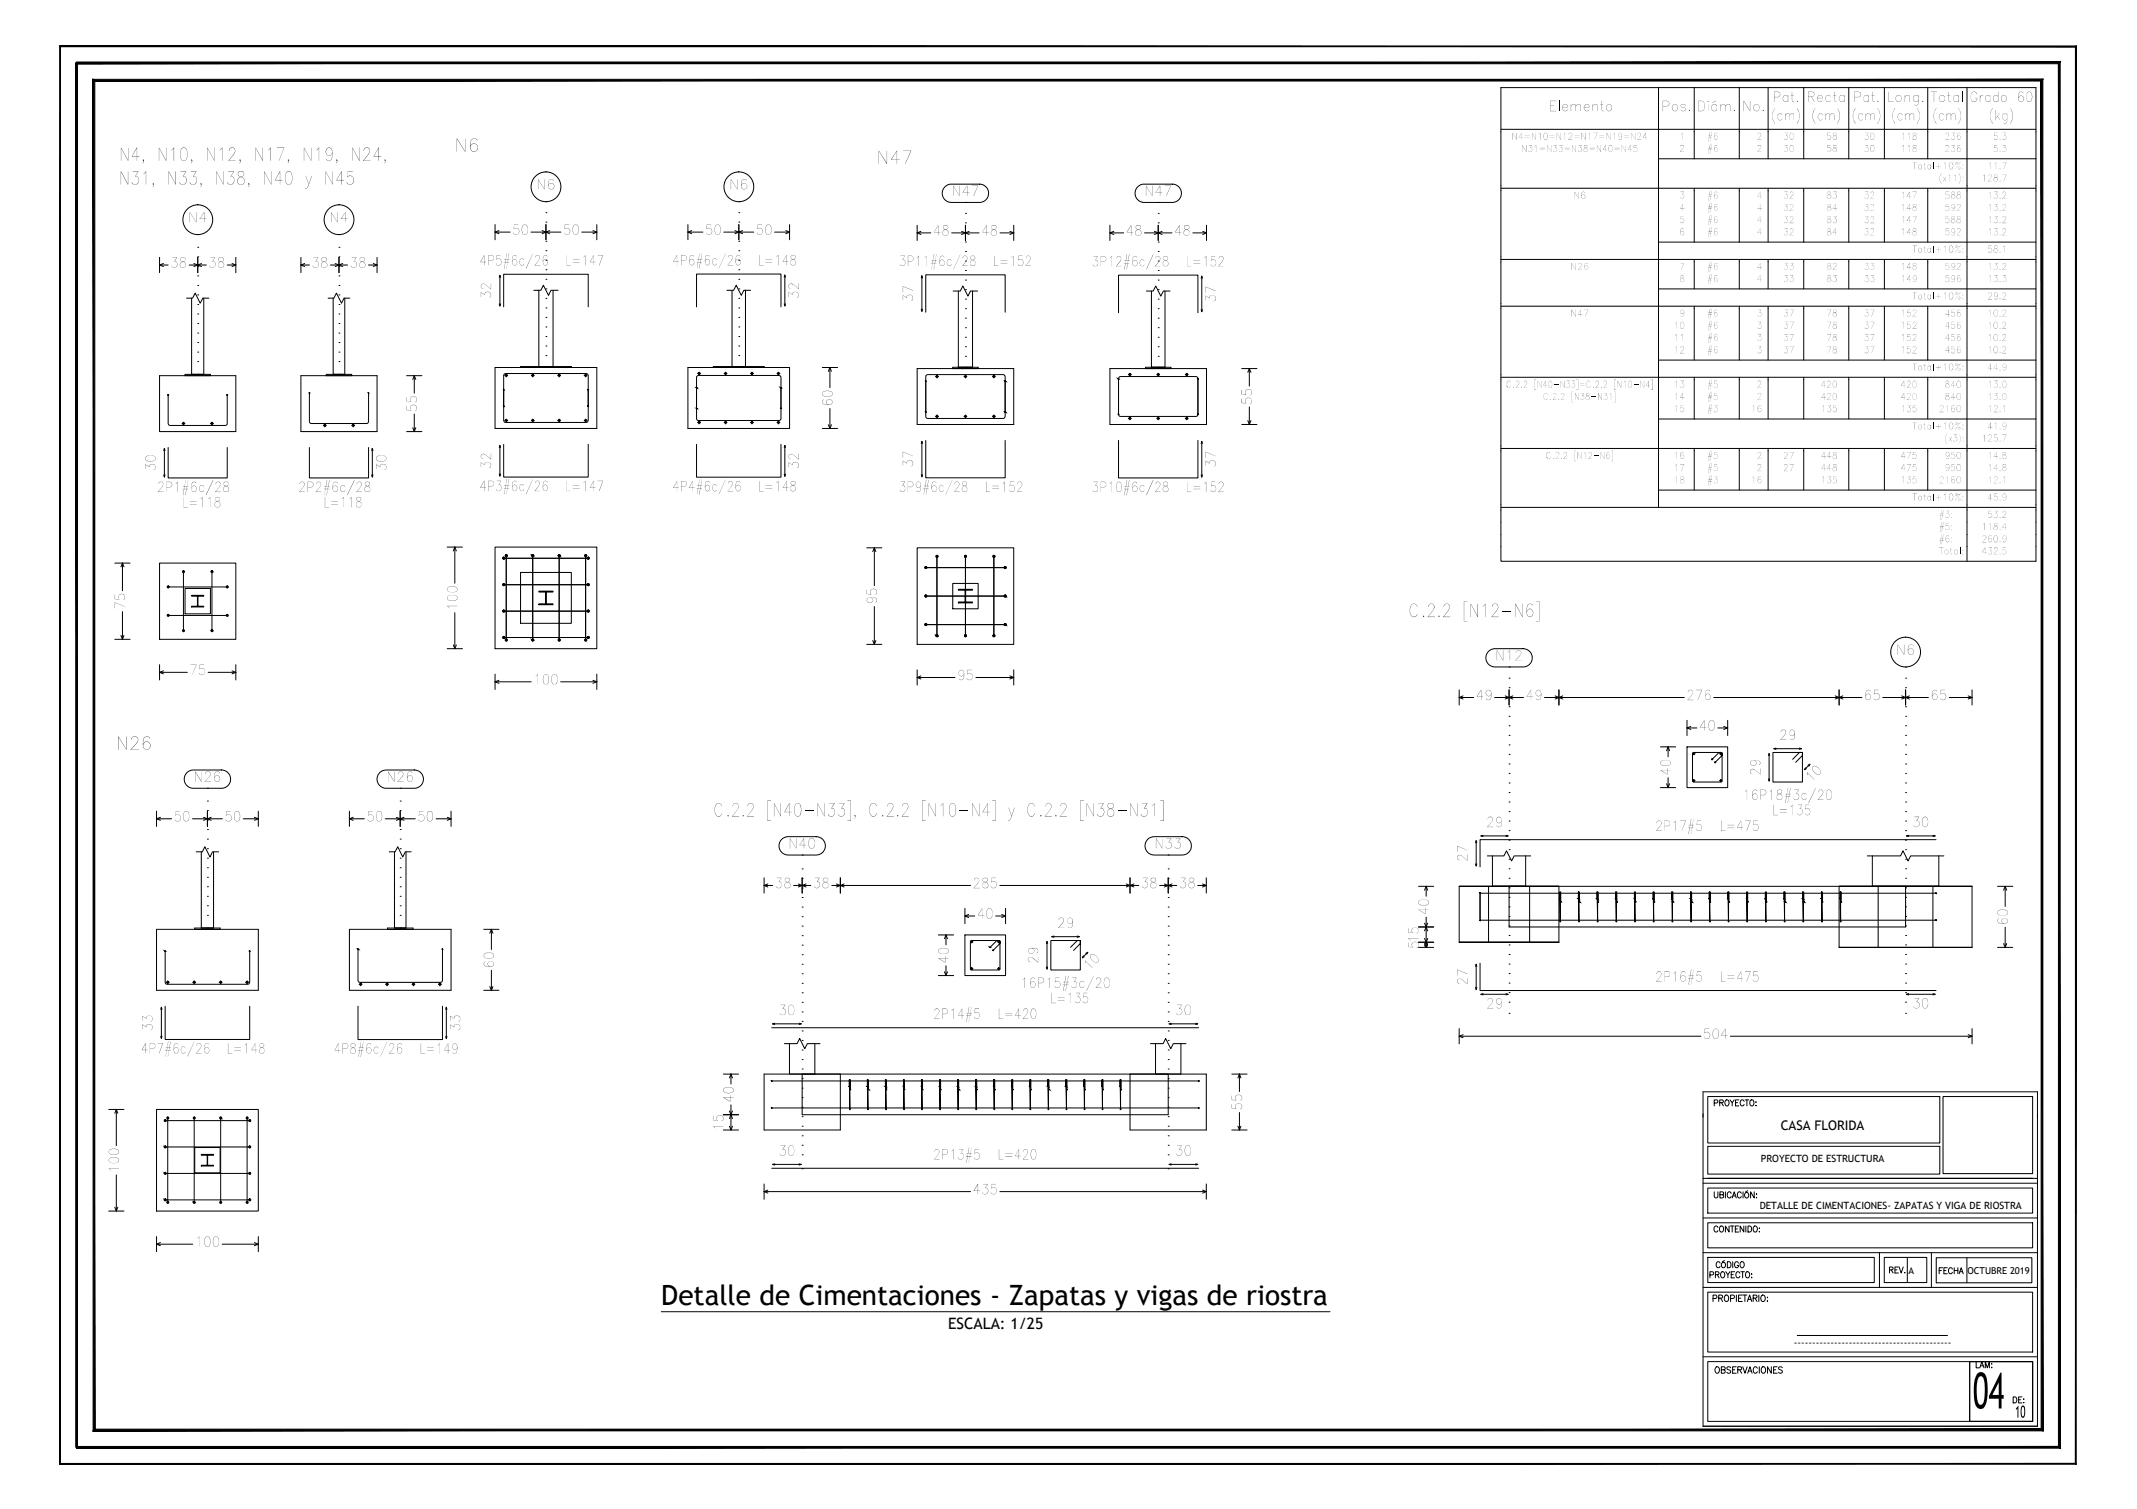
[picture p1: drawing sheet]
<svg xmlns="http://www.w3.org/2000/svg" width="841mm" height="594mm" viewBox="0 0 841 594" stroke-linecap="round" stroke-linejoin="round" font-family="sans-serif">
<defs><g id="words">
<text font-size="11" x="260.2" y="514">Detalle de Cimentaciones - Zapatas y vigas de riostra</text>
<text font-size="6.2" x="373.1" y="523.1">ESCALA: 1/25</text>
<text font-size="5.2" x="700.8" y="444.9">CASA FLORIDA</text>
<g font-size="3.9">
<text x="693" y="457.4">PROYECTO DE ESTRUCTURA</text>
<text x="692.6" y="475.9">DETALLE DE CIMENTACIONES- ZAPATAS Y VIGA DE RIOSTRA</text>
<text x="705.9" y="530">-------------------------------------------</text>
</g>
<g font-size="3.7">
<text x="751" y="501.4">A</text>
<text x="774.3" y="501.5">OCTUBRE 2019</text>
</g>
</g></defs>
<!-- layer: TABLAS -->
<g fill="none" stroke="#000" stroke-width=".39">
<path d="M590.7 34.5h210.6v186.5h-210.6zM652.7 34.5v165.3M666.8 34.5v28M684.5 34.5v28M695.8 34.5v28M709.9 34.5v28M727.6 34.5v28M741.6 34.5v28M758.7 34.5v28M774.1 34.5v186.5M590.7 50.9h210.6M590.7 74.1h210.6"/>
<path d="M652.7 62.5h148.6M666.8 74.1v21.2M684.5 74.1v21.2M695.8 74.1v21.2M709.9 74.1v21.2M727.6 74.1v21.2M741.6 74.1v21.2M758.7 74.1v21.2M652.7 95.3h148.6M590.7 102.1h210.6M652.7 113.7h148.6M666.8 102.1v11.6"/>
<path d="M684.5 102.1v11.6M695.8 102.1v11.6M709.9 102.1v11.6M727.6 102.1v11.6M741.6 102.1v11.6M758.7 102.1v11.6M590.7 120.6h210.6M666.8 120.6v21.2M684.5 120.6v21.2M695.8 120.6v21.2M709.9 120.6v21.2M727.6 120.6v21.2"/>
<path d="M741.6 120.6v21.2M758.7 120.6v21.2M590.7 148.5h210.6M652.7 141.8h148.6M666.8 148.5v16.5M684.5 148.5v16.5M695.8 148.5v16.5M709.9 148.5v16.5M727.6 148.5v16.5M741.6 148.5v16.5M758.7 148.5v16.5M590.7 176.6h210.6"/>
<path d="M652.7 165h148.6M666.8 176.6v16.3M684.5 176.6v16.3M695.8 176.6v16.3M709.9 176.6v16.3M727.6 176.6v16.3M741.6 176.6v16.3M758.7 176.6v16.3M590.7 199.8h210.6M652.7 192.9h148.6"/>
</g>
<!-- layer: TEXTO_TABLAS -->
<g fill="#000">
<path d="M718.9 37.6a.97 .97 0 0 1 1.5 .4 1.16 1.16 0 0 0-1.6-.1 1.16 1.16 0 0 0 0 1.7 1.16 1.16 0 0 0 1.6-.1l.1 .1a1.3 1.3 0 0 1-2.1 0 1.3 1.3 0 0 1 .5-2zM776.2 36.3l.4-.2a1.14 1.14 0 0 1 1.4 1 1.22 1.22 0 0 0-1.4-.9 1.22 1.22 0 0 0-1 1.5v.9a1.21 1.21 0 0 0 1.2 1.5 1.21 1.21 0 0 0 1.2-1.5h-.7h.8a1.3 1.3 0 0 1-1.2 1.6 1.3 1.3 0 0 1-1.3-1.6v-.9zM595.3 52.4l1.6 2.5 .1-2.5v2.6l-1.6-2.6-.1 2.6zM599.1 57.1l1.5 2.6 .1-2.6v2.7l-1.6-2.6v2.6zM601.7 57.1h1.2l-.7 1a.82 .82 0 0 1 .7 1.3 .82 .82 0 0 1-1.4-.1 .77 .77 0 0 0 1.3 .1 .77 .77 0 0 0-.6-1.2l.6-1zM602.9 52.4l1.5 2.5 .1-2.5v2.6l-1.5-2.6-.1 2.6zM604 57.6l.6-.5v2.7l-.1-2.6zM605.6 52.8l.6-.5v2.7l-.1-2.6zM608.9 57.1l1.5 2.6 .1-2.6v2.7l-1.6-2.6v2.6zM611.5 57.1h1.2l-.6 1a.83 .83 0 0 1 .6 1.3 .83 .83 0 0 1-1.4-.1 .78 .78 0 0 0 .9 .4 .78 .78 0 0 0 .6-.9 .78 .78 0 0 0-.9-.6l.7-1zM610.1 39.7h2.4l-2.3 .1v1.8h1.4l-1.4 .1v2l2.3 .1h-2.4zM613.7 57.1h1.2l-.6 1a.82 .82 0 0 1 .6 1.3 .82 .82 0 0 1-1.4-.1 .77 .77 0 0 0 1.4 .1 .77 .77 0 0 0-.7-1.2l.7-1z"/>
<path d="M612.7 52.4l1.5 2.5 .1-2.5v2.6l-1.6-2.6v2.6zM615.4 52.8l.5-.5v2.7v-2.6zM617.4 52.6l.9-.3 .4 .8-1.4 1.8 1.5 .1h-1.6l1.5-1.9-.4-.7-.7 .1-.2 .5zM618.2 41l.1 .7 .8-.7 .9 .2 .2 .5 .8-.7 .9 .2 .2 2.5-.1-1.9-.4-.7h-.6l-.8 .8v1.8l-.3-2.4-.3-.2-.8 .2-.5 .6-.1 1.8zM618.7 57.1l1.5 2.6v-2.6v2.7l-1.5-2.6v2.6zM621.3 57.1h1.2l-.7 1a.82 .82 0 0 1 .7 1.3 .82 .82 0 0 1-1.4-.1 .77 .77 0 0 0 1.3 .1 .77 .77 0 0 0-.6-1.2l.6-1zM622.4 52.4l1.6 2.5v-2.5v2.6l-1.5-2.6-.1 2.6zM625.2 52.8l.5-.5v2.7v-2.6zM626.7 41l.1 .7 .8-.7 .9 .2 .2 2.5-.1-1.9-.5-.7h-.5l-.8 .8-.1 1.8zM627.1 52.3h1.5l-1.1 2.7 1-2.6zM628.5 57.1l1.5 2.6 .1-2.6v2.7l-1.6-2.6v2.6zM630.3 39.7l.1 1.3h.6l-.6 .1v1.9l.1 .5 .7 .3-.8-.3-.1-2.4h-.5l.5-.1z"/>
<path d="M632.2 52.4l1.5 2.5 .1-2.5v2.6l-1.5-2.6-.1 2.6zM634.9 52.8l.6-.5v2.7l-.1-2.6zM638.3 57.1l1.5 2.6v-2.6v2.7l-1.5-2.6v2.6zM643.1 57.1l1.1 .1h-1.1l-.1 1a.84 .84 0 0 1 1.2 .1 .84 .84 0 0 1-.1 1.2 .84 .84 0 0 1-1.2-.2 .81 .81 0 0 0 1.2 .2 .81 .81 0 0 0 0-1.2 .81 .81 0 0 0-1.2 .1zM642 52.4l1.5 2.5 .1-2.5v2.6l-1.6-2.6v2.6zM644.7 52.4h.9l.2 .7-1.4 1.8 1.5 .1h-1.6l1.5-1.9-.5-.7-.6 .1-.2 .5zM661.5 57.2h.9l.3 .7-1.4 1.9h1.4h-1.6l1.5-1.9-.4-.7-.6 .1-.3 .5zM661.6 41.2a1.1 1.1 0 0 1 1.7 .4 1.04 1.04 0 0 0-.9-.5 1.04 1.04 0 0 0-.9 .5l.1 .4 1.6 .5 .2 .7a1.05 1.05 0 0 1-1 .6 1.05 1.05 0 0 1-.9-.7 .99 .99 0 0 0 1 .6 .99 .99 0 0 0 .8-.7l-.1-.4-1.6-.6-.2-.4zM661.5 52.8l.6-.5v2.7v-2.6zM664.6 43.5l.3-.2 .2 .2-.2 .3zM677.1 41v.7l.9-.7 .9 .2 .1 .5 .9-.7 .9 .2 .2 2.5-.1-1.9-.5-.7h-.5l-.8 .8v1.8l-.3-2.4-.3-.2-.9 .2-.5 .6v1.8zM682.3 43.5l.3-.2 .2 .2-.2 .3z"/>
<path d="M686.2 39.7l2.5 3.8 .1-3.8v4l-2.5-3.8-.1 3.8zM692 52.4h.9l.2 .7-1.4 1.8 1.5 .1h-1.6l1.5-1.9-.5-.7-.6 .1-.3 .5zM692 57.2h.9l.2 .7-1.4 1.9h1.5h-1.6l1.5-1.9-.5-.7-.6 .1-.3 .5zM693.7 43.5l.2-.2 .3 .2-.3 .3zM698.6 42.6a5 5 0 0 0 0 6.1 4.9 4.9 0 0 1 0-6.1zM700 44.8a.93 .93 0 0 1 1.5 .4l-.4-.3a1.15 1.15 0 0 0-1.5 1.1 1.15 1.15 0 0 0 1.5 1.1l.4-.3-.4 .3a1.29 1.29 0 0 1-1.6-.6 1.29 1.29 0 0 1 .5-1.7zM702.3 52.3h1.3l-.7 1a.83 .83 0 0 1 .6 1.4 .83 .83 0 0 1-1.4-.2 .8 .8 0 0 0 1.4 .1 .8 .8 0 0 0-.7-1.2l.7-1zM702.3 57.1h1.3l-.7 1a.83 .83 0 0 1 .7 1.3 .83 .83 0 0 1-1.5-.1 .78 .78 0 0 0 1.4 .1 .78 .78 0 0 0-.7-1.2l.7-1zM702.5 44.7l.1 .6 .7-.7 .8 .2 .2 .5 .7-.7 .9 .2 .1 2.5v-1.9l-.5-.7-.7 .2-.5 .6v1.8l-.2-2.4h-1l-.5 .6-.1 1.8zM705.2 36.1l.1 1.3h.6l-.6 .1v1.9l.2 .5 .6 .3-.7-.3-.2-2.4h-.5l.5-.1zM707.1 42.6h.1a4.7 4.7 0 0 1 0 6.1 4.9 4.9 0 0 0-.1-6.1zM707.4 39.7l.2 .2-.2 .3-.2-.3z"/>
<path d="M714.4 42.6a5 5 0 0 0 0 6.1 4.7 4.7 0 0 1 0-6.1zM715.9 44.8a.83 .83 0 0 1 1.4 .5l-.3-.4a1.15 1.15 0 0 0-1.5 1.1 1.15 1.15 0 0 0 1.5 1.1l.3-.3a.92 .92 0 0 1-.9 .6 .92 .92 0 0 1-.8-.6 1.63 1.63 0 0 1 .3-2zM718.4 44.7l.1 .6 .7-.7 .8 .2 .1 .5 .8-.7 .8 .2 .2 2.5-.1-1.9-.4-.7-.7 .2-.5 .6v1.8l-.2-2.4h-1.1l-.4 .6-.1 1.8zM719.3 52.3l1.1 .1h-1.1l-.1 1a.87 .87 0 0 1 1.3 .1 .87 .87 0 0 1-.2 1.3 .87 .87 0 0 1-1.3-.3 .84 .84 0 0 0 1.3 .3 .84 .84 0 0 0 .1-1.3 .84 .84 0 0 0-1.2 0zM719.3 57.1l1.1 .1h-1.1l-.1 1a.86 .86 0 0 1 1.3 0 .86 .86 0 0 1-.2 1.3 .86 .86 0 0 1-1.2-.2 .8 .8 0 0 0 1.2 .2 .8 .8 0 0 0 .1-1.2 .8 .8 0 0 0-1.2 .1zM721.9 36.1l.1 1.3h.6l-.6 .1v1.9l.1 .5 .7 .3-.7-.3-.2-2.4h-.5l.5-.1zM723 42.6a4.7 4.7 0 0 1 0 6.1 4.9 4.9 0 0 0 0-6.1zM730.3 42.6a5 5 0 0 0 0 6.1 4.7 4.7 0 0 1 0-6.1zM731.7 44.8a.86 .86 0 0 1 1.4 .5 .89 .89 0 0 0-.8-.6 .89 .89 0 0 0-.8 .5l-.1 1a1.01 1.01 0 0 0 1.2 1.1l.6-.5a.92 .92 0 0 1-.9 .6 .92 .92 0 0 1-.9-.6 1.7 1.7 0 0 1 .3-2zM734 52.3h1.3l-.7 1a.82 .82 0 0 1 .6 1.3 .82 .82 0 0 1-1.4-.1 .79 .79 0 0 0 1.4 .1 .79 .79 0 0 0-.7-1.2l.7-1zM734 57.1h1.3l-.7 1a.82 .82 0 0 1 .7 1.3 .82 .82 0 0 1-1.4-.1 .77 .77 0 0 0 1.3 .1 .77 .77 0 0 0-.7-1.2l.7-1zM734.3 44.7l.1 .6 .7-.7 .8 .2 .1 .5 .8-.7 .8 .2 .2 2.5-.1-1.9-.5-.7-.7 .2-.4 .6v1.8l-.2-2.4h-1.1l-.4 .6-.1 1.8z"/>
<path d="M737 36.1v1.3h.7l-.7 .1v1.9l.2 .5 .6 .3-.7-.3-.1-2.4h-.5l.5-.1zM738.8 42.6a4.6 4.6 0 0 1 .1 6.1 4.8 4.8 0 0 0-.1-6.1zM739.1 39.7l.2 .2-.2 .3-.2-.3zM743.3 36.1l.1 4 1.9 .1h-2zM745.8 42.6a5 5 0 0 0 0 6.1 4.7 4.7 0 0 1 0-6.1zM747.3 44.8a.86 .86 0 0 1 1.4 .5 .89 .89 0 0 0-.8-.6 .89 .89 0 0 0-.9 .5l-.1 1a1.01 1.01 0 0 0 1.2 1.1l.6-.5a.92 .92 0 0 1-.8 .6 .92 .92 0 0 1-.9-.6 1.7 1.7 0 0 1 .3-2zM748.6 52.8l.5-.5v2.7v-2.6zM748.6 57.6l.5-.5v2.7v-2.6zM749.7 37.5v.6l.8-.7 1 .2 .2 2.5-.1-1.9-.5-.7h-.5l-.9 .8v1.8zM749.8 44.7l.1 .6 .7-.7 .8 .2 .2 .5 .7-.7 .8 .2 .2 2.5-.1-1.9-.4-.7-.8 .2-.4 .6v1.8l-.3-2.4h-1l-.4 .6-.1 1.8zM750.8 52.8l.6-.5v2.7l-.1-2.6zM750.8 57.6l.6-.5v2.7l-.1-2.6z"/>
<path d="M754.4 42.6a4.6 4.6 0 0 1 0 6.1 4.8 4.8 0 0 0 0-6.1zM756.7 39.7l.3 .2-.3 .3-.2-.3zM759.9 36.1h2.5l-1.2 .1v3.9l-.1-3.9zM762.1 42.6a5 5 0 0 0 0 6.1 4.7 4.7 0 0 1 0-6.1zM763.5 44.8a.86 .86 0 0 1 1.4 .5 .89 .89 0 0 0-.8-.6 .89 .89 0 0 0-.8 .5l-.1 1a1.01 1.01 0 0 0 1.1 1.1l.7-.5a.92 .92 0 0 1-.9 .6 .92 .92 0 0 1-.9-.6 1.7 1.7 0 0 1 .3-2zM765.9 52.4l.7-.1 .5 .8-1.4 1.8 1.4 .1h-1.5l1.4-1.9-.4-.7-.6 .1-.3 .5zM765.9 57.2l.7-.1 .5 .8-1.4 1.9h1.4h-1.5l1.4-1.9-.4-.7-.6 .1-.3 .5zM766.1 44.7l.1 .6 .7-.7 .8 .2 .1 .5 .8-.7 .8 .2 .1 2.5v-1.9l-.5-.7-.7 .2-.4 .6v1.8l-.3-2.4h-1l-.4 .6-.1 1.8zM766.9 36.1l.1 1.3h.6l-.6 .1v1.9l.1 .5 .7 .3-.7-.3-.2-2.4h-.5l.5-.1zM768.1 52.3h1.2l-.6 1a.83 .83 0 0 1 .6 1.4 .83 .83 0 0 1-1.5-.2 .8 .8 0 0 0 1.4 .1 .8 .8 0 0 0-.6-1.2l.6-1zM768.1 57.1h1.2l-.6 1a.82 .82 0 0 1 .6 1.3 .82 .82 0 0 1-1.4-.1 .77 .77 0 0 0 1.4 .1 .77 .77 0 0 0-.7-1.2l.6-1zM770.6 42.6a4.6 4.6 0 0 1 .1 6.1 4.8 4.8 0 0 0-.1-6.1z"/>
<path d="M779.2 37.5l.1 .8a.98 .98 0 0 1 1.3-.8 1.14 1.14 0 0 0-1.3 1.1l-.1 1.5zM784.3 42.6a4.9 4.9 0 0 0 0 6.1 4.7 4.7 0 0 1 0-6.1zM784.9 52.3l1.1 .1h-1.1l-.1 1a.85 .85 0 0 1 1.3 .1 .85 .85 0 0 1-.2 1.2 .85 .85 0 0 1-1.2-.2 .84 .84 0 0 0 1.2 .2 .84 .84 0 0 0 .1-1.2 .84 .84 0 0 0-1.3 0zM784.9 57.1l1.1 .1h-1.1l-.1 1a.84 .84 0 0 1 1.3 .1 .84 .84 0 0 1-.2 1.2 .84 .84 0 0 1-1.2-.2 .81 .81 0 0 0 1.2 .2 .81 .81 0 0 0 .1-1.2 .81 .81 0 0 0-1.3 .1zM785.4 43.3l.1 3.2 1.5-1.9-.9 1.2 1.1 1.5-1.1-1.4-.6 .7-.1 .7zM787.1 54.7v.3zM787 59.6h.2zM788.3 52.3h1.2l-.6 1a.83 .83 0 0 1 .5 1.4 .83 .83 0 0 1-1.4-.2 .8 .8 0 0 0 1.4 .1 .8 .8 0 0 0-.6-1.2l.6-1zM788.3 57.1h1.2l-.6 1a.83 .83 0 0 1 .6 1.3 .83 .83 0 0 1-1.5-.1 .78 .78 0 0 0 1.4 .1 .78 .78 0 0 0-.6-1.2l.6-1zM791.1 42.6a4.7 4.7 0 0 1 0 6.1 4.9 4.9 0 0 0 0-6.1zM619.6 75.6l1.7 2.5v-2.5v2.6l-1.7-2.6v2.6zM661.4 75.5h1.3l-.7 1a.83 .83 0 0 1 .7 1.3 .83 .83 0 0 1-1.5-.1 .79 .79 0 0 0 1.4 .1 .79 .79 0 0 0-.7-1.2l.7-1z"/>
<path d="M702.3 75.5h1.3l-.7 1a.83 .83 0 0 1 .7 1.3 .83 .83 0 0 1-1.5-.1 .79 .79 0 0 0 1.4 .1 .79 .79 0 0 0-.7-1.2l.7-1zM704.5 75.8l.8-.3 .5 .8-1.4 1.9h1.5h-1.6l1.5-1.9-.3-.6h-.8l-.3 .5zM721.5 75.5h1.3l-.7 1a.83 .83 0 0 1 .7 1.3 .83 .83 0 0 1-1.5-.1 .79 .79 0 0 0 1.4 .1 .79 .79 0 0 0-.6-1.2l.6-1zM734 75.5h1.3l-.7 1a.82 .82 0 0 1 .7 1.3 .82 .82 0 0 1-1.4-.1 .78 .78 0 0 0 1.3 .1 .78 .78 0 0 0-.7-1.2l.7-1zM736.4 75.6l.7-.1 .4 .8-1.4 1.9h1.5h-1.6l1.5-1.9-.5-.7-.6 .1-.3 .5zM748.6 76l.5-.5v2.7v-2.6zM752.7 75.5h1.6l-1.1 2.7 1-2.6zM752.8 63.9h1.6l-.8 .1v2.6l-.1-2.6zM757.3 64l.1 .8h.4h-.4v1.3l.5 .5-.5-.1-.1-1.7h-.3h.3zM762.8 64.3l.1 1.1h1l-1 .1v1.1l-.1-1.1h-1l1-.1zM764 68.2a3.3 3.3 0 0 0 0 4.1 3.2 3.2 0 0 1 0-4.1zM765.1 64.4l.6-.5v2.7l-.1-2.6z"/>
<path d="M765.8 75.5l1.1 .1h-1l-.2 1a.86 .86 0 0 1 1.3 0 .86 .86 0 0 1-.1 1.3 .86 .86 0 0 1-1.2-.2 .81 .81 0 0 0 1.2 .2 .81 .81 0 0 0 0-1.3 .81 .81 0 0 0-1.2 .1zM764.7 69.6l.6 .9 .6-.9-.5 .9 .5 .9-.6-.8-.6 .8 .6-.9zM766.9 69.2l.5-.5v2.7v-2.6zM769 69.2l.5-.5v2.7v-2.6zM770.8 68.3l.1-.1a3.2 3.2 0 0 1 0 4.1 3.2 3.2 0 0 0-.1-4zM780.5 69.2l.6-.5v2.7l-.1-2.6zM782.6 69l.8-.3 .5 .8-1.4 1.9h1.4h-1.5l1.1-1.3a.71 .71 0 0 0 .3-1 .71 .71 0 0 0-1-.2l-.3 .5zM782.8 64.4l.5-.5v2.7v-2.6zM782.8 76l.5-.5v2.7v-2.6zM784.9 75.5h1.2l-.6 1a.82 .82 0 0 1 .6 1.3 .82 .82 0 0 1-1.4-.1 .78 .78 0 0 0 1.4 .1 .78 .78 0 0 0-.7-1.2l.6-1zM785 64.4l.6-.5v2.7l-.1-2.6zM787.1 66.3v.3z"/>
<path d="M787.1 71.1v.3zM787.1 77.9v.3zM788.2 75.8l.8-.3 .5 .8-1.4 1.9h1.5h-1.6l1.4-1.9-.2-.6h-.8l-.3 .5zM788 63.9h1.6l-1.1 2.7 1-2.6zM788 68.7h1.6l-1.1 2.7 1-2.6zM661.4 85.1l1.1 .1h-1l-.2 1a.86 .86 0 0 1 1.3 .1 .86 .86 0 0 1-.1 1.2 .86 .86 0 0 1-1.3-.2 .82 .82 0 0 0 1.2 .2 .82 .82 0 0 0 .1-1.2 .82 .82 0 0 0-1.2 0zM702.3 80.3h1.3l-.7 1a.83 .83 0 0 1 .7 1.3 .83 .83 0 0 1-1.5-.1 .78 .78 0 0 0 1.4 .1 .78 .78 0 0 0-.7-1.2l.7-1zM702.3 85.1h1.3l-.7 1a.83 .83 0 0 1 .7 1.3 .83 .83 0 0 1-1.5-.1 .79 .79 0 0 0 1.4 .1 .79 .79 0 0 0-.7-1.2l.7-1zM702.3 89.9h1.3l-.7 1a.83 .83 0 0 1 .7 1.3 .83 .83 0 0 1-1.5-.1 .78 .78 0 0 0 1.4 .1 .78 .78 0 0 0-.7-1.2l.7-1zM704.5 80.6l.8-.3 .5 .8-1.4 1.9h1.5h-1.6l1.5-1.9-.5-.7-.6 .1-.3 .5zM704.5 85.4l.8-.3 .5 .8-1.4 1.8 1.5 .1h-1.6l1.5-1.9-.5-.7-.6 .1-.3 .5zM704.5 90.2l.8-.3 .5 .8-1.4 1.9h1.5h-1.6l1.5-1.9-.5-.7-.6 .1-.3 .5z"/>
<path d="M721.5 85.1h1.3l-.7 1a.83 .83 0 0 1 .7 1.3 .83 .83 0 0 1-1.5-.1 .79 .79 0 0 0 1.4 .1 .79 .79 0 0 0-.6-1.2l.6-1zM734 80.3h1.3l-.7 1a.82 .82 0 0 1 .7 1.3 .82 .82 0 0 1-1.4-.1 .77 .77 0 0 0 1.3 .1 .77 .77 0 0 0-.7-1.2l.7-1zM734 85.1h1.3l-.7 1a.82 .82 0 0 1 .7 1.3 .82 .82 0 0 1-1.4-.1 .78 .78 0 0 0 1.3 .1 .78 .78 0 0 0-.7-1.2l.7-1zM734 89.9h1.3l-.7 1a.82 .82 0 0 1 .7 1.3 .82 .82 0 0 1-1.4-.1 .77 .77 0 0 0 1.3 .1 .77 .77 0 0 0-.7-1.2l.7-1zM736.4 80.5l.7-.2 .4 .8-1.4 1.9h1.5h-1.6l1.5-1.9-.5-.7-.6 .1-.3 .5zM736.4 85.2l.7-.1 .4 .8-1.4 1.8 1.5 .1h-1.6l1.5-1.9-.5-.7-.6 .1-.3 .5zM736.4 90.1l.7-.2 .4 .8-1.4 1.9h1.5h-1.6l1.2-1.3a.71 .71 0 0 0 .2-1 .71 .71 0 0 0-1-.2l-.3 .5zM748.6 80.8l.5-.5v2.7v-2.6zM748.6 85.6l.5-.5v2.7v-2.6zM748.6 90.4l.5-.5v2.7v-2.6zM752.7 85.1h1.6l-1.1 2.7 1-2.6zM752.8 96.7h1.6l-.8 .1v2.6l-.1-2.6z"/>
<path d="M757.3 96.8l.1 .8h.4h-.4v1.3l.5 .5-.5-.1-.1-1.7h-.3h.3zM762.8 97.1l.1 1.1h1l-1 .1v1.1l-.1-1.1h-1l1-.1zM765.8 80.3l1.1 .1h-1l-.2 1a.86 .86 0 0 1 1.3 0 .86 .86 0 0 1-.1 1.2 .86 .86 0 0 1-1.2-.1 .81 .81 0 0 0 1.2 .2 .81 .81 0 0 0 0-1.2 .81 .81 0 0 0-1.2 .1zM765.8 85.1l1.1 .1h-1l-.2 1a.85 .85 0 0 1 1.3 0 .85 .85 0 0 1-.1 1.3 .85 .85 0 0 1-1.2-.2 .81 .81 0 0 0 1.2 .2 .81 .81 0 0 0 0-1.2 .81 .81 0 0 0-1.2 0zM765.8 89.9l1.1 .1h-1l-.2 1a.86 .86 0 0 1 1.3 0 .86 .86 0 0 1-.1 1.3 .86 .86 0 0 1-1.2-.2 .81 .81 0 0 0 1.2 .2 .81 .81 0 0 0 0-1.2 .81 .81 0 0 0-1.2 .1zM765.1 97.2l.6-.5v2.7l-.1-2.6zM770.4 80.5h.9l.2 .6-1.4 1.9h1.5h-1.5l1.4-1.9-.4-.7-.7 .1-.2 .5zM770.4 90.1l.7-.2 .4 .8-1.4 1.9h1.5h-1.5l1.4-1.9-.4-.7-.7 .1-.2 .5zM782.6 96.7l1.1 .1h-1l-.1 1a.84 .84 0 0 1 1.2 .1 .84 .84 0 0 1-.1 1.2 .84 .84 0 0 1-1.2-.2 .81 .81 0 0 0 1.2 .2 .81 .81 0 0 0 0-1.2 .81 .81 0 0 0-1.2 0zM782.8 80.8l.5-.5v2.7v-2.6zM782.8 85.6l.5-.5v2.7v-2.6zM782.8 90.4l.5-.5v2.7v-2.6z"/>
<path d="M784.9 80.3h1.2l-.6 1a.82 .82 0 0 1 .6 1.3 .82 .82 0 0 1-1.4-.1 .77 .77 0 0 0 1.4 .1 .77 .77 0 0 0-.7-1.2l.6-1zM784.9 85.1h1.2l-.6 1a.82 .82 0 0 1 .6 1.3 .82 .82 0 0 1-1.4-.1 .78 .78 0 0 0 1.4 .1 .78 .78 0 0 0-.7-1.2l.6-1zM784.9 89.9h1.2l-.6 1a.82 .82 0 0 1 .6 1.3 .82 .82 0 0 1-1.4-.1 .77 .77 0 0 0 1.4 .1 .77 .77 0 0 0-.7-1.2l.6-1zM787.1 82.7v.3zM787.1 87.5v.3zM787.1 92.3v.3zM787.1 99.1v.3zM788.2 80.6l.8-.3 .5 .8-1.4 1.9h1.5h-1.6l1.4-1.9-.4-.7-.6 .1-.3 .5zM788.2 85.4l.8-.3 .5 .8-1.4 1.8 1.5 .1h-1.6l1.4-1.9-.4-.7-.6 .1-.3 .5zM788.2 90.2l.8-.3 .5 .8-1.4 1.9h1.5h-1.6l1.4-1.9-.4-.7-.6 .1-.3 .5zM788.3 97.2l.6-.5v2.7v-2.6zM618.5 103.6l1.6 2.5 .1-2.5v2.6l-1.7-2.5v2.5z"/>
<path d="M621.2 103.8l.1-.1a.78 .78 0 0 1 1.2 .2 .78 .78 0 0 1-.3 1.1l-1.2 1.2h1.6h-1.6l1.5-1.9-.4-.7-.7 .1-.3 .5zM661.2 103.5h1.6l-1.1 2.7 1-2.6zM702.3 103.5h1.3l-.7 1a.83 .83 0 0 1 .6 1.4 .83 .83 0 0 1-1.4-.2 .8 .8 0 0 0 1.4 .1 .8 .8 0 0 0-.7-1.2l.7-1zM702.3 108.3h1.3l-.7 1a.83 .83 0 0 1 .7 1.3 .83 .83 0 0 1-1.5-.1 .79 .79 0 0 0 1.4 .1 .79 .79 0 0 0-.7-1.2l.7-1zM704.6 103.5h1.2l-.6 1a.83 .83 0 0 1 .6 1.4 .83 .83 0 0 1-1.5-.2 .8 .8 0 0 0 1.4 .1 .8 .8 0 0 0-.7-1.2l.7-1zM704.6 108.3h1.2l-.6 1a.83 .83 0 0 1 .6 1.3 .83 .83 0 0 1-1.4-.1 .79 .79 0 0 0 1.4 .1 .79 .79 0 0 0-.8-1.2l.7-1zM721.5 103.8l.8-.3 .5 .8-1.4 1.9h1.5h-1.7l1.5-1.9-.4-.7-.6 .1-.3 .5zM721.5 108.3h1.3l-.7 1a.83 .83 0 0 1 .7 1.3 .83 .83 0 0 1-1.5-.1 .79 .79 0 0 0 1.4 .1 .79 .79 0 0 0-.6-1.2l.6-1zM734 103.5h1.3l-.7 1a.82 .82 0 0 1 .6 1.3 .82 .82 0 0 1-1.4-.1 .79 .79 0 0 0 1.4 .1 .79 .79 0 0 0-.7-1.2l.7-1zM734 108.3h1.3l-.7 1a.82 .82 0 0 1 .7 1.3 .82 .82 0 0 1-1.4-.1 .78 .78 0 0 0 1.3 .1 .78 .78 0 0 0-.7-1.2l.7-1zM736.3 103.5h1.2l-.6 1a.82 .82 0 0 1 .6 1.3 .82 .82 0 0 1-1.4-.1 .79 .79 0 0 0 1.4 .1 .79 .79 0 0 0-.7-1.2l.7-1zM736.3 108.3h1.2l-.6 1a.82 .82 0 0 1 .6 1.3 .82 .82 0 0 1-1.4-.1 .78 .78 0 0 0 1.4 .1 .78 .78 0 0 0-.7-1.2l.7-1z"/>
<path d="M748.6 104l.5-.5v2.7v-2.6zM748.6 108.8l.5-.5v2.7v-2.6zM752.8 115.1h1.6l-.8 .1v2.6l-.1-2.6zM757.3 115.2l.1 .8h.4l-.4 .1v1.2l.5 .5-.5-.1-.1-1.6h-.3l.3-.1zM762.8 115.6l.1 1.1h1h-1v1.1l-.1-1.1h-1h1zM765.8 103.5l1.1 .1h-1l-.2 1a.87 .87 0 0 1 1.3 .1 .87 .87 0 0 1-.1 1.2 .87 .87 0 0 1-1.3-.2 .84 .84 0 0 0 1.2 .3 .84 .84 0 0 0 .2-1.3 .84 .84 0 0 0-1.3 .1zM765.8 108.3l1.1 .1h-1l-.2 1a.86 .86 0 0 1 1.3 0 .86 .86 0 0 1-.1 1.3 .86 .86 0 0 1-1.2-.2 .81 .81 0 0 0 1.1 .2 .81 .81 0 0 0 .1-1.2 .81 .81 0 0 0-1.2 .1zM765.1 115.6l.6-.5v2.7l-.1-2.6zM770.4 103.7h.9l.2 .6-1.4 1.9h1.5h-1.5l1.4-1.9-.4-.7-.7 .1-.2 .5zM782.6 115.4l.8-.3 .5 .8-1.4 1.9h1.4h-1.5l1.4-1.9-.4-.7-.6 .1-.3 .5zM782.8 104l.5-.5v2.7v-2.6zM782.8 108.8l.5-.5v2.7v-2.6z"/>
<path d="M784.9 103.5h1.2l-.6 1a.82 .82 0 0 1 .6 1.3 .82 .82 0 0 1-1.4-.1 .79 .79 0 0 0 1.4 .1 .79 .79 0 0 0-.7-1.2l.6-1zM784.9 108.3h1.2l-.6 1a.82 .82 0 0 1 .6 1.3 .82 .82 0 0 1-1.4-.1 .78 .78 0 0 0 1.4 .1 .78 .78 0 0 0-.7-1.2l.6-1zM787.1 105.9v.3zM787.1 110.7v.3zM787.1 117.5v.3zM788.2 103.8l.8-.3 .5 .8-1.4 1.9h1.5h-1.6l1.4-1.9-.4-.7-.6 .1-.3 .5zM788.2 115.4l.8-.3 .5 .8-1.4 1.9h1.5h-1.6l1.4-1.9-.4-.7-.6 .1-.3 .5zM788.3 108.3h1.2l-.6 1a.83 .83 0 0 1 .6 1.3 .83 .83 0 0 1-1.5-.1 .79 .79 0 0 0 1.4 .1 .79 .79 0 0 0-.6-1.2l.6-1zM618.5 121.9l1.6 2.6 .1-2.6v2.7l-1.7-2.5v2.5zM623.4 121.9h1.7l-1.2 2.7 1.1-2.6zM659.3 127.2l.6-.5v2.7l-.1-2.6zM659.3 132l.6-.5v2.7l-.1-2.6z"/>
<path d="M659.3 136.8l.6-.5v2.7l-.1-2.6zM661.5 136.5h.9l.3 .6-1.4 1.9 1.4 .1h-1.6l1.5-2-.4-.7-.6 .1-.3 .5zM661.5 132l.6-.5v2.7v-2.6zM691.9 121.9h1.2l-.6 1a.83 .83 0 0 1 .6 1.3 .83 .83 0 0 1-1.4-.1 .78 .78 0 0 0 1.3 .1 .78 .78 0 0 0-.6-1.2l.6-1zM691.9 126.7h1.2l-.6 1a.83 .83 0 0 1 .6 1.4 .83 .83 0 0 1-1.4-.2 .79 .79 0 0 0 1.4 .1 .79 .79 0 0 0-.7-1.2l.6-1zM691.9 131.5h1.2l-.6 1a.83 .83 0 0 1 .6 1.3 .83 .83 0 0 1-1.4-.1 .78 .78 0 0 0 1.3 .1 .78 .78 0 0 0-.6-1.2l.6-1zM691.9 136.3h1.2l-.6 1.1a.83 .83 0 0 1 .6 1.3 .83 .83 0 0 1-1.5-.2 .8 .8 0 0 0 1.4 .2 .8 .8 0 0 0-.6-1.3l.6-1zM702.3 121.9h1.3l-.7 1a.83 .83 0 0 1 .7 1.3 .83 .83 0 0 1-1.5-.1 .78 .78 0 0 0 1.4 .1 .78 .78 0 0 0-.7-1.2l.7-1zM702.3 126.7h1.3l-.7 1a.83 .83 0 0 1 .7 1.4 .83 .83 0 0 1-1.5-.2 .79 .79 0 0 0 1.4 .1 .79 .79 0 0 0-.7-1.2l.7-1zM702.3 131.5h1.3l-.7 1a.83 .83 0 0 1 .7 1.3 .83 .83 0 0 1-1.5-.1 .78 .78 0 0 0 1.4 .1 .78 .78 0 0 0-.7-1.2l.7-1zM702.3 136.3h1.3l-.7 1.1a.83 .83 0 0 1 .6 1.3 .83 .83 0 0 1-1.4-.2 .8 .8 0 0 0 1.4 .2 .8 .8 0 0 0-.7-1.3l.7-1zM704.4 121.9h1.5l-1.1 2.7 1-2.6z"/>
<path d="M704.4 126.7h1.5l-1.1 2.7 1-2.6zM704.4 131.5h1.5l-1.1 2.7 1-2.6zM704.4 136.3h1.5l-1.1 2.7 1-2.6zM719.1 121.9h1.6l-1.1 2.7 1-2.6zM719.1 126.7h1.6l-1.1 2.7 1-2.6zM719.1 131.5h1.6l-1.1 2.7 1-2.6zM719.1 136.3h1.6l-1.1 2.7 1-2.6zM734 121.9h1.3l-.7 1a.82 .82 0 0 1 .7 1.3 .82 .82 0 0 1-1.4-.1 .77 .77 0 0 0 1.3 .1 .77 .77 0 0 0-.7-1.2l.7-1zM734 126.7h1.3l-.7 1a.82 .82 0 0 1 .7 1.3 .82 .82 0 0 1-1.4-.1 .78 .78 0 0 0 1.3 .1 .78 .78 0 0 0-.7-1.2l.7-1zM734 131.5h1.3l-.7 1a.82 .82 0 0 1 .7 1.3 .82 .82 0 0 1-1.4-.1 .77 .77 0 0 0 1.3 .1 .77 .77 0 0 0-.7-1.2l.7-1zM734 136.3h1.3l-.7 1.1a.82 .82 0 0 1 .6 1.2 .82 .82 0 0 1-1.4-.1 .79 .79 0 0 0 1.4 .1 .79 .79 0 0 0-.7-1.2l.7-1zM736.1 121.9h1.5l-1.1 2.7 1-2.6z"/>
<path d="M736.1 126.7h1.5l-1.1 2.7 1-2.6zM736.1 131.5h1.5l-1.1 2.7 1-2.6zM736.1 136.3h1.5l-1.1 2.7 1-2.6zM748.6 122.5l.5-.6v2.7v-2.6zM748.6 127.2l.5-.5v2.7v-2.6zM748.6 132l.5-.5v2.7v-2.6zM748.6 136.8l.5-.5v2.7v-2.6zM750.7 121.9l1.1 .1h-1.1l-.1 1a.84 .84 0 0 1 1.3 .1 .84 .84 0 0 1-.2 1.2 .84 .84 0 0 1-1.2-.2 .81 .81 0 0 0 1.2 .2 .81 .81 0 0 0 .1-1.2 .81 .81 0 0 0-1.3 .1zM750.7 126.7l1.1 .1h-1.1l-.1 1a.84 .84 0 0 1 1.3 .1 .84 .84 0 0 1-.2 1.2 .84 .84 0 0 1-1.2-.2 .81 .81 0 0 0 1.2 .2 .81 .81 0 0 0 .1-1.2 .81 .81 0 0 0-1.3 .1zM750.7 131.5l1.1 .1h-1.1l-.1 1a.84 .84 0 0 1 1.3 .1 .84 .84 0 0 1-.2 1.2 .84 .84 0 0 1-1.2-.2 .81 .81 0 0 0 1.2 .2 .81 .81 0 0 0 .1-1.2 .81 .81 0 0 0-1.3 .1zM750.7 136.3l1.1 .1h-1.1l-.1 1a.86 .86 0 0 1 1.3 .1 .86 .86 0 0 1-.2 1.3 .86 .86 0 0 1-1.2-.3 .86 .86 0 0 0 1.2 .3 .86 .86 0 0 0 .1-1.3 .86 .86 0 0 0-1.3 .1zM752.9 122.2l.8-.3 .5 .8-1.4 1.9h1.5h-1.6l1.4-1.9-.4-.7-.6 .1-.3 .5z"/>
<path d="M752.9 127l.8-.3 .5 .8-1.4 1.9h1.5h-1.6l1.4-1.9-.4-.7-.6 .1-.3 .5zM752.9 131.8l.8-.3 .5 .8-1.4 1.9h1.5h-1.6l1.4-1.9-.4-.7-.6 .1-.3 .5zM752.9 136.6l.8-.3 .5 .8-1.4 1.9 1.5 .1h-1.6l1.4-2-.4-.7-.6 .1-.3 .5zM768.1 121.9l1.1 .1h-1.1l-.1 1a.88 .88 0 0 1 1.3 .1 .88 .88 0 0 1-.2 1.3 .88 .88 0 0 1-1.3-.3h.1a.81 .81 0 0 0 1.2 .2 .81 .81 0 0 0 .1-1.2 .81 .81 0 0 0-1.3 .1zM768.1 126.7l1.1 .1h-1.1l-.1 1a.87 .87 0 0 1 1.3 .1 .87 .87 0 0 1-.2 1.3 .87 .87 0 0 1-1.3-.3 .85 .85 0 0 0 1.2 .3 .85 .85 0 0 0 .2-1.2 .85 .85 0 0 0-1.3 0zM768.1 131.5l1.1 .1h-1.1l-.1 1a.88 .88 0 0 1 1.3 .1 .88 .88 0 0 1-.2 1.3 .88 .88 0 0 1-1.3-.3h.1a.81 .81 0 0 0 1.2 .2 .81 .81 0 0 0 .1-1.2 .81 .81 0 0 0-1.3 .1zM768.1 136.3l1.1 .1h-1.1l-.1 1a.88 .88 0 0 1 1.3 .1 .88 .88 0 0 1-.2 1.3 .88 .88 0 0 1-1.3-.3 .84 .84 0 0 0 1.2 .3 .84 .84 0 0 0 .2-1.2 .84 .84 0 0 0-1.3 0zM782.8 122.5l.5-.6v2.7v-2.6zM782.8 127.2l.5-.5v2.7v-2.6zM782.8 132l.5-.5v2.7v-2.6zM782.8 136.8l.5-.5v2.7v-2.6zM787.1 124.3v.3z"/>
<path d="M787.1 129.1v.3zM787.1 133.9v.3zM787.1 138.7v.4zM788.2 122.2l.8-.3 .5 .8-1.4 1.9h1.5h-1.6l1.4-1.9-.4-.7-.6 .1-.3 .5zM788.2 127l.8-.3 .5 .8-1.4 1.9h1.5h-1.6l1.4-1.9-.4-.7-.6 .1-.3 .5zM788.2 131.8l.8-.3 .5 .8-1.4 1.9h1.5h-1.6l1.4-1.9-.4-.7-.6 .1-.3 .5zM788.2 136.6l.8-.3 .5 .8-1.4 1.9 1.5 .1h-1.6l1.4-2-.4-.7-.6 .1-.3 .5zM593.4 150.1l.6-.2 .5 .7a.77 .77 0 0 0-1-.6 .77 .77 0 0 0-.5 1v.6a.77 .77 0 0 0 .5 1 .77 .77 0 0 0 1-.6 .81 .81 0 0 1-1 .6 .81 .81 0 0 1-.6-1zM595.7 152.3v.3zM596.7 150.2a.66 .66 0 0 1 1-.1 .66 .66 0 0 1 .1 .9l-1.2 1.6h1.4h-1.5l1.3-1.9-.1-.6h-.8l-.2 .5zM598.8 152.3v.3zM599.8 150.2l.8-.3 .4 .8-1.3 1.9h1.4h-1.5l1.3-1.9-.1-.6h-.8l-.2 .5z"/>
<path d="M603.9 149.4h.7l-.7 .1v3.9l.7 .1h-.7zM605.2 150l1.4 2.5 .1-2.5v2.6l-1.4-2.5-.1 2.5zM607.9 154.9l.7-.1 .4 .6a.76 .76 0 0 0-.9-.6 .76 .76 0 0 0-.6 1v.6a.79 .79 0 0 0 .6 1 .79 .79 0 0 0 1-.6 .81 .81 0 0 1-1 .6 .81 .81 0 0 1-.6-1zM610.3 157.1v.4zM611.4 154.9a.74 .74 0 0 1 1.1 .2 .74 .74 0 0 1-.3 1.1l-1 1.2h1.4h-1.5l1.4-1.9-.4-.7h-.5l-.4 .6zM611.6 151.5h1.8zM613.4 157.1v.4zM614.4 155l.2-.1a.74 .74 0 0 1 1 .2 .74 .74 0 0 1-.3 1.1l-1 1.2h1.4h-1.5l1.4-1.9-.4-.7h-.4l-.4 .6zM614.2 150l1.4 2.5 .1-2.5v2.6l-1.5-2.5v2.5zM616.6 149.9h1.1l-.6 1a.79 .79 0 0 1 .7 1.3 .79 .79 0 0 1-1.4-.1 .76 .76 0 0 0 1.3 0 .76 .76 0 0 0-.7-1.1l.6-1zM618.6 149.9h1.2l-.6 1a.78 .78 0 0 1 .6 1.2 .78 .78 0 0 1-1.3 0v.2a.78 .78 0 0 0 1.3-.2 .78 .78 0 0 0-.7-1.1l.6-1zM618.5 154.2h.7l-.7 .1v4h.7h-.7z"/>
<path d="M620.4 149.4h.7v4.1h-.7l.6-.1v-3.9zM619.9 154.8l1.4 2.5v-2.5v2.6l-1.4-2.5v2.5zM622.3 154.8h1.1l-.6 .9a.79 .79 0 0 1 .6 1.3 .79 .79 0 0 1-1.3-.1 .74 .74 0 0 0 1.3 0 .74 .74 0 0 0-.7-1.1l.6-1zM624.8 150.1l.6-.2 .5 .7a.77 .77 0 0 0-1-.6 .77 .77 0 0 0-.5 1v.6a.77 .77 0 0 0 .5 1 .77 .77 0 0 0 1-.6 .79 .79 0 0 1-1 .7 .79 .79 0 0 1-.6-1.1zM626.3 156.2l1.8 .1zM627.1 152.3v.3zM628.2 150.1h.9l.2 .6-1.3 1.9h1.4h-1.5l1.4-1.9-.4-.7-.6 .1-.3 .5zM630.2 152.3v.3zM628.9 154.8l1.5 2.5v-2.5v2.6l-1.4-2.5-.1 2.5zM631.2 150.2a.66 .66 0 0 1 1-.1 .66 .66 0 0 1 .1 .9l-1.2 1.6h1.4h-1.5l1.3-1.9-.1-.6h-.8l-.2 .5zM631.3 154.8h1.2l-.6 .9a.79 .79 0 0 1 .6 1.2 .79 .79 0 0 1-1.3 0 .74 .74 0 0 0 1.3 0 .74 .74 0 0 0-.7-1.1l.6-1zM633.5 155.3l.5-.5v2.6v-2.6z"/>
<path d="M635.2 154.2h.7v4.1h-.7h.7v-4zM635.3 149.4h.7l-.7 .1v3.9l.7 .1h-.7zM636.6 150l1.4 2.5 .1-2.5v2.6l-1.5-2.5v2.5zM639.5 149.9l.1 2.7-.1-2.5-.4 .4zM643 151.5h1.8zM645.6 150l1.4 2.5v-2.5v2.6l-1.4-2.5v2.5zM649.7 149.4h.8v4.1h-.8l.7-.1v-3.9zM659.3 150.4l.6-.5v2.7l-.1-2.5zM659.3 155.3l.6-.5v2.6l-.1-2.6zM661.4 149.9h1.3l-.7 1a.83 .83 0 0 1 .7 1.4 .83 .83 0 0 1-1.5-.2 .79 .79 0 0 0 1.4 .1 .79 .79 0 0 0-.7-1.2l.7-1zM674.7 149.9l1 .1h-1l-.1 1a.85 .85 0 0 1 1.2 .1 .85 .85 0 0 1-.1 1.2 .85 .85 0 0 1-1.2-.2 .79 .79 0 0 0 1.2 .2 .79 .79 0 0 0 0-1.2 .79 .79 0 0 0-1.1 .1zM674.7 154.8h1h-1l-.1 1a.85 .85 0 0 1 1.2 .1 .85 .85 0 0 1-.1 1.2 .85 .85 0 0 1-1.2-.2 .79 .79 0 0 0 1.2 .2 .79 .79 0 0 0 0-1.2 .79 .79 0 0 0-1.1 .1z"/>
<path d="M674.7 159.5h1.2l-.6 1.1a.8 .8 0 0 1 .6 1.2 .8 .8 0 0 1-1.4-.1 .77 .77 0 0 0 1.4 .1 .77 .77 0 0 0-.7-1.2l.6-1zM692 150.1h.9l.2 .6-1.4 1.9h1.5h-1.6l1.5-1.9-.5-.7-.6 .1-.3 .5zM692 154.9h.9l.2 .6-1.4 1.9h1.5h-1.6l1.5-1.9-.5-.7-.6 .1-.3 .5zM719.3 150.2l.8-.3 .4 .8-1.4 1.9h1.5h-1.6l1.5-1.9-.2-.6h-.9l-.2 .5zM719.3 155l.8-.2 .4 .7-1.4 1.9h1.5h-1.6l1.5-1.9-.4-.7-.7 .1-.2 .5zM719.3 159.5h1.3l-.7 1.1a.83 .83 0 0 1 .6 1.3 .83 .83 0 0 1-1.4-.2 .79 .79 0 0 0 1.4 .1 .79 .79 0 0 0-.7-1.2l.6-1zM750.7 150.2l.8-.3 .4 .8-1.4 1.9h1.5h-1.6l1.5-1.9-.2-.6h-.9l-.2 .5zM750.7 155l.8-.2 .4 .7-1.4 1.9h1.5h-1.6l1.5-1.9-.4-.7-.7 .1-.2 .5zM750.7 159.5h1.2l-.6 1.1a.83 .83 0 0 1 .6 1.3 .83 .83 0 0 1-1.4-.2 .79 .79 0 0 0 1.4 .1 .79 .79 0 0 0-.7-1.2l.7-1zM752.8 143.2h1.6h-.8v2.6l-.1-2.6zM757.3 143.2l.1 .8h.4l-.4 .1v1.2l.5 .5-.5-.1-.1-1.6h-.3l.3-.1zM762.8 143.5l.1 1.1h1l-1 .1v1.1l-.1-1.1h-1l1-.1z"/>
<path d="M765.1 143.7l.6-.5v2.6l-.1-2.6zM782.8 150.4l.5-.5v2.7v-2.5zM782.8 155.3l.5-.5v2.6v-2.6zM784.9 149.9h1.2l-.6 1a.82 .82 0 0 1 .6 1.3 .82 .82 0 0 1-1.4-.1 .78 .78 0 0 0 1.4 .1 .78 .78 0 0 0-.7-1.2l.6-1zM784.9 154.8h1.2l-.6 .9a.82 .82 0 0 1 .6 1.3 .82 .82 0 0 1-1.4-.1 .77 .77 0 0 0 1.4 .1 .77 .77 0 0 0-.7-1.2l.6-1zM787.1 145.5v.3zM787.1 152.3v.3zM787.1 157.1v.4zM609 178.1l.7-.1 .4 .6a.76 .76 0 0 0-.9-.6 .76 .76 0 0 0-.6 1v.6a.79 .79 0 0 0 .6 1 .79 .79 0 0 0 1-.6 .81 .81 0 0 1-1 .6 .81 .81 0 0 1-.6-1zM612.4 178.2l.8-.2 .4 .8-1.3 1.8h1.3h-1.4l1.1-1.2 .1-1.1a.61 .61 0 0 0-.6-.3 .61 .61 0 0 0-.5 .6zM615.6 178.1h.9l.2 .7-1.3 1.8h1.4h-1.5l1.3-1.6v-.7a.64 .64 0 0 0-.7-.3 .64 .64 0 0 0-.5 .6zM625.4 178.1a.76 .76 0 0 1 1 .3 .76 .76 0 0 1-.2 1l-1 1.2h1.3h-1.4l1.3-1.9-.4-.7h-.4l-.4 .6z"/>
<path d="M627.3 179.5h1.8zM634 177.4h.8v4.1h-.8h.7v-4zM659.3 160l.6-.5v2.7l-.1-2.6zM661.4 159.5l1.1 .1h-1l-.2 1a.86 .86 0 0 1 1.3 .1 .86 .86 0 0 1-.1 1.2 .86 .86 0 0 1-1.3-.2 .82 .82 0 0 0 1.2 .3 .82 .82 0 0 0 .1-1.3 .82 .82 0 0 0-1.2 .1zM689.7 160l.6-.5v2.7v-2.6zM692 178.1h.9l.2 .7-1.4 1.8h1.5h-1.6l1.5-1.9-.5-.7-.6 .1-.3 .5zM702.4 178.1l.7-.1 .5 .8-1.4 1.8h1.4h-1.6l1.5-1.9-.4-.7-.6 .1-.3 .5zM717.1 160l.6-.5v2.7v-2.6zM721.5 159.5l1.1 .1h-1.1v1a.86 .86 0 0 1 1.2 .1 .86 .86 0 0 1-.1 1.2 .86 .86 0 0 1-1.3-.2 .8 .8 0 0 0 1.2 .2 .8 .8 0 0 0 .1-1.2 .8 .8 0 0 0-1.2 .1zM748.6 160l.5-.5v2.7v-2.6zM752.9 159.5l1.2 .1h-1.1l-.1 1a.84 .84 0 0 1 1.2 .1 .84 .84 0 0 1-.2 1.2 .84 .84 0 0 1-1.2-.2 .81 .81 0 0 0 1.2 .2 .81 .81 0 0 0 .1-1.2 .81 .81 0 0 0-1.2 .1zM752.8 166.4h1.6h-.8v2.6l-.1-2.6z"/>
<path d="M757.3 166.4l.1 .8h.4l-.4 .1v1.2l.5 .5-.5-.1-.1-1.6h-.3l.3-.1zM762.8 166.7l.1 1.1h1l-1 .1v1.1l-.1-1.1h-1l1-.1zM763.6 159.8l.8-.3 .4 .8-1.3 1.9h1.4h-1.6l1.5-1.9-.5-.7-.6 .1-.2 .5zM765.1 166.9l.6-.5v2.6l-.1-2.6zM766.3 170.7a3.3 3.3 0 0 0 0 4 3.1 3.1 0 0 1 0-4zM766 160l.5-.5v2.7v-2.6zM767 172l.5 .9 .6-.8-.5 .8 .5 .9-.6-.8-.5 .8 .5-.9zM769 171.1h1.1l-.6 1.1a.8 .8 0 0 1 .7 1.2 .8 .8 0 0 1-1.4-.1 .77 .77 0 0 0 1.3 .1 .77 .77 0 0 0-.7-1.2l.7-1zM770.9 170.7a3.1 3.1 0 0 1 0 4 3.2 3.2 0 0 0 0-4zM780.5 171.6l.6-.5v2.7l-.1-2.5zM782.6 171.4l.8-.3 .5 .8-1.4 1.9h1.4h-1.5l1.4-1.9-.2-.6h-.8l-.3 .5zM782.8 160l.5-.5v2.7v-2.6z"/>
<path d="M784.9 171.1l1.1 .1h-1.1l-.1 1a.86 .86 0 0 1 1.3 .1 .86 .86 0 0 1-.2 1.2 .86 .86 0 0 1-1.2-.2 .8 .8 0 0 0 1.1 .2 .8 .8 0 0 0 .1-1.2 .8 .8 0 0 0-1.2 .1zM785 159.7h.9l.2 .6-1.4 1.9h1.5h-1.6l1.5-1.9-.5-.7-.6 .1-.3 .5zM785 166.9l.6-.5v2.6l-.1-2.6zM787.1 161.9v.3zM787.1 168.7v.4zM787.1 173.5v.3zM788 171.1h1.6l-1.1 2.7 1-2.6zM788.3 160l.6-.5v2.7v-2.6zM611.4 180.3v.4zM614.5 180.3v.4zM619.6 177.4h.7l-.7 .1v4h.7h-.7zM620.9 178l1.4 2.5 .1-2.5v2.6l-1.4-2.5-.1 2.5z"/>
<path d="M623.4 178.5l.5-.5v2.6l-.1-2.6zM629.9 178l1.4 2.5 .1-2.5v2.6l-1.4-2.5-.1 2.5zM659.3 178.5l.6-.5v2.6l-.1-2.6zM659.3 183.2l.6-.5v2.7l-.1-2.5zM659.3 188.1l.6-.5v2.6l-.1-2.6zM661.2 182.7h1.6l-1.1 2.7 1-2.6zM674.7 178h1h-1l-.1 1a.85 .85 0 0 1 1.2 .1 .85 .85 0 0 1-.1 1.2 .85 .85 0 0 1-1.2-.2 .83 .83 0 0 0 1.2 .3 .83 .83 0 0 0 .1-1.3 .83 .83 0 0 0-1.2 .1zM674.7 182.7l1 .1h-1l-.1 1a.85 .85 0 0 1 1.2 .1 .85 .85 0 0 1-.1 1.2 .85 .85 0 0 1-1.2-.2 .79 .79 0 0 0 1.2 .2 .79 .79 0 0 0 0-1.2 .79 .79 0 0 0-1.1 .1zM674.7 187.6h1.2l-.6 .9a.82 .82 0 0 1 .6 1.3 .82 .82 0 0 1-1.4-.1 .79 .79 0 0 0 1.4 .1 .79 .79 0 0 0-.7-1.2l.6-1zM689.7 188.1l.6-.5v2.6v-2.6zM692 182.9h.9l.2 .6-1.4 1.9h1.5h-1.6l1.5-1.9-.5-.7-.6 .2-.3 .4zM702.3 183l.8-.3 .5 .8-1.4 1.9h1.4h-1.6l1.5-1.9-.4-.7-.6 .2-.3 .4z"/>
<path d="M704.4 178h1.5l-1.1 2.6 1-2.6zM704.4 182.7h1.5l-1.1 2.7 1-2.6zM717.1 188.1l.6-.5v2.6v-2.6zM719.3 187.6h1.3l-.7 .9a.85 .85 0 0 1 .6 1.4 .85 .85 0 0 1-1.5-.2 .8 .8 0 0 0 1.4 .2 .8 .8 0 0 0-.6-1.3l.6-1zM721.5 187.6h1.1h-1.1v1a.88 .88 0 0 1 1.2 .1 .88 .88 0 0 1-.2 1.3 .88 .88 0 0 1-1.2-.3 .83 .83 0 0 0 1.2 .3 .83 .83 0 0 0 .2-1.2 .83 .83 0 0 0-1.3 0zM748.6 188.1l.5-.5v2.6v-2.6zM750.7 187.6h1.2l-.6 .9a.85 .85 0 0 1 .6 1.4 .85 .85 0 0 1-1.4-.2 .8 .8 0 0 0 1.4 .2 .8 .8 0 0 0-.7-1.3l.7-1zM750.5 178h1.6l-1.2 2.6 1.1-2.6zM750.5 182.7h1.6l-1.2 2.7 1.1-2.6zM752.9 178h1.2h-1.1l-.1 1a.86 .86 0 0 1 1.2 .1 .86 .86 0 0 1-.2 1.3 .86 .86 0 0 1-1.2-.3 .86 .86 0 0 0 1.3 .3 .86 .86 0 0 0 .1-1.3 .86 .86 0 0 0-1.3 .1zM752.9 182.7l1.2 .1h-1.1l-.1 1a.84 .84 0 0 1 1.2 .1 .84 .84 0 0 1-.1 1.2 .84 .84 0 0 1-1.3-.2 .81 .81 0 0 0 1.2 .2 .81 .81 0 0 0 .1-1.2 .81 .81 0 0 0-1.2 .1zM752.9 187.6h1.2h-1.1l-.1 1a.86 .86 0 0 1 1.2 .1 .86 .86 0 0 1-.2 1.3 .86 .86 0 0 1-1.2-.3 .85 .85 0 0 0 1.2 .3 .85 .85 0 0 0 .2-1.3 .85 .85 0 0 0-1.3 .1z"/>
<path d="M752.8 194.3h1.6l-.8 .1v2.6l-.1-2.6zM757.3 194.4l.1 .8h.4l-.4 .1v1.2l.5 .5-.5-.1-.1-1.6h-.3l.3-.1zM762.8 194.8l.1 1.1h1h-1v1.1l-.1-1.1h-1h1zM763.7 187.7l.7-.1 .4 .7-1.3 1.9h1.4h-1.6l1.5-1.9-.5-.7-.6 .1-.2 .5zM765.1 194.8l.6-.5v2.7l-.1-2.5zM766 188.1l.5-.5v2.6v-2.6zM768.1 178h1.1h-1.1l-.1 1a.88 .88 0 0 1 1.3 .1 .88 .88 0 0 1-.2 1.3 .88 .88 0 0 1-1.3-.3 .84 .84 0 0 0 1.2 .3 .84 .84 0 0 0 .2-1.2 .84 .84 0 0 0-1.3 0zM768.1 182.7l1.1 .1h-1.1l-.1 1a.88 .88 0 0 1 1.3 .2 .88 .88 0 0 1-.2 1.2 .88 .88 0 0 1-1.3-.3h.1a.81 .81 0 0 0 1.2 .2 .81 .81 0 0 0 0-1.2 .81 .81 0 0 0-1.2 .1zM782.8 178.5l.5-.5v2.6v-2.6zM782.8 183.2l.5-.5v2.7v-2.5zM782.8 188.1l.5-.5v2.6v-2.6zM784.9 194.3l1.1 .1h-1.1l-.1 1a.86 .86 0 0 1 1.2 0 .86 .86 0 0 1-.1 1.3 .86 .86 0 0 1-1.2-.2 .81 .81 0 0 0 1.2 .2 .81 .81 0 0 0 .1-1.2 .81 .81 0 0 0-1.3 .1z"/>
<path d="M785 187.7a.75 .75 0 0 1 1 .2 .75 .75 0 0 1-.2 1.1l-1.1 1.2h1.5h-1.6l1.5-1.9-.5-.7-.6 .1-.3 .5zM787.1 180.3v.4zM787.1 185.1v.3zM787.1 189.9v.4zM787 196.9h.2zM788.3 188.1l.6-.5v2.6v-2.6zM763.2 215.5h1.6l-.8 .1v2.6v-2.6zM765.9 206h1.1h-1.1l-.1 1a.85 .85 0 0 1 1.2 .1 .85 .85 0 0 1-.1 1.2 .85 .85 0 0 1-1.2-.2 .79 .79 0 0 0 1.2 .2 .79 .79 0 0 0 0-1.2 .79 .79 0 0 0-1.2 .1zM765.9 201.2h1.2l-.6 1a.82 .82 0 0 1 .6 1.2 .82 .82 0 0 1-1.4-.1 .78 .78 0 0 0 1.4 .1 .78 .78 0 0 0-.7-1.2l.6-1zM767.8 215.6v.8h.5l-.5 .1v1.2l.6 .6-.5-.2-.1-1.6h-.3l.3-.1zM780.4 211l.8-.2 .5 .8-1.4 1.8 1.4 .1h-1.6l1.5-2-.5-.7-.6 .1-.2 .5zM780.5 206.5l.6-.5v2.6l-.1-2.5z"/>
<path d="M782.6 201.2h1.1h-1l-.1 1.1a.84 .84 0 0 1 1.2 0 .84 .84 0 0 1-.1 1.2 .84 .84 0 0 1-1.2-.2 .81 .81 0 0 0 1.2 .2 .81 .81 0 0 0 0-1.2 .81 .81 0 0 0-1.2 .1zM782.6 215.5h1.3l-.7 1.1a.82 .82 0 0 1 .7 1.2 .82 .82 0 0 1-1.4-.1 .78 .78 0 0 0 1.3 .1 .78 .78 0 0 0-.7-1.2l.7-1zM782.8 206.5l.5-.5v2.6v-2.5zM785 215.7h.9l.2 .7-1.4 1.8 1.5 .1h-1.6l1.5-1.9-.5-.8-.6 .2-.3 .4zM784.9 201.2h1.2l-.6 1a.82 .82 0 0 1 .6 1.2 .82 .82 0 0 1-1.4-.1 .78 .78 0 0 0 1.4 .1 .78 .78 0 0 0-.7-1.2l.6-1zM787.1 203.5v.4zM787.1 208.4v.2zM787.1 213.1v.4zM787.1 218v.3zM788.2 215.5l1.2 .1h-1.1l-.1 1a.84 .84 0 0 1 1.2 .1 .84 .84 0 0 1-.1 1.2 .84 .84 0 0 1-1.3-.2 .79 .79 0 0 0 1.2 .3 .79 .79 0 0 0 .1-1.2 .79 .79 0 0 0-1.2 0zM788.2 201.4l.8-.2 .5 .8-1.4 1.8 1.5 .1h-1.6l1.4-2-.4-.7-.6 .1-.3 .5z"/>
<path d="M698.3 36.2v2h1.4l.5-.2 .3-.5a.95 .95 0 0 0-.8-1.3zM698.2 36.1h1.5a1.1 1.1 0 0 1 .9 1.1 1.1 1.1 0 0 1-.9 1.1h-1.4l-.1 1.8z"/>
<path d="M702.2 37.7a1.19 1.19 0 0 0-.4 1.8 1.19 1.19 0 0 0 1.8 0v-1.5a.93 .93 0 0 0-1.4-.3zM702.1 37.6a.98 .98 0 0 1 1.5 .3l.1-.4v2.6l-.1-.4a1.24 1.24 0 0 1-1.7 .1 1.24 1.24 0 0 1-.1-1.8z"/>
<path d="M711.6 36.2v1.8h1.6a.94 .94 0 0 0 .8-1.1l-.8-.7zM711.6 36.1h1.6a1.02 1.02 0 0 1 .9 1.2l-.4 .6-.8 .2 1.2 2-1.3-2h-1.2v2z"/>
<path d="M715.4 38l-.2 .6h2l-.1-.7a.97 .97 0 0 0-1.7 .1zM715.7 37.6a1.04 1.04 0 0 1 1.1 0 1.04 1.04 0 0 1 .5 1h-2.1a1.13 1.13 0 0 0 .6 1.3 1.13 1.13 0 0 0 1.4-.4l.1 .1a1.3 1.3 0 0 1-2.1 0 1.3 1.3 0 0 1 .5-2z"/>
<path d="M724.3 37.7a1.21 1.21 0 0 0-.3 1.8 1.21 1.21 0 0 0 1.8 0v-1.5a.98 .98 0 0 0-1.5-.3zM724.3 37.6a1.02 1.02 0 0 1 1.5 .3l.1-.4v2.6l-.1-.4a1.31 1.31 0 0 1-2-.1 1.31 1.31 0 0 1 .5-2z"/>
<path d="M730 36.2v2h1.4a1.01 1.01 0 0 0 .9-1 1.01 1.01 0 0 0-.9-1zM729.9 36.1h1.5a1.09 1.09 0 0 1 1 1.1 1.09 1.09 0 0 1-1 1.1h-1.4l-.1 1.8z"/>
<path d="M733.9 37.7a1.18 1.18 0 0 0-.4 1.8 1.18 1.18 0 0 0 1.8 0v-1.5a.9 .9 0 0 0-1.4-.3zM733.9 37.6a.93 .93 0 0 1 1.4 .3l.1-.4v2.6l-.1-.4a1.23 1.23 0 0 1-1.7 .1 1.23 1.23 0 0 1-.1-1.8z"/>
<path d="M745.9 38.7a1.32 1.32 0 0 1 2.6 0 1.32 1.32 0 0 1-2.6 0zM746.1 38.7a1.22 1.22 0 0 0 2.4 0 1.22 1.22 0 0 0-2.4 0z"/>
<path d="M753.5 37.7a1.21 1.21 0 0 0-.3 1.8 1.21 1.21 0 0 0 1.8 0v-1.5a.98 .98 0 0 0-1.5-.3zM753.1 38a1.1 1.1 0 0 1 1.9-.1l.1-.4v3a1.02 1.02 0 0 1-.6 .9 1.02 1.02 0 0 1-1-.1v-.1a.88 .88 0 0 0 1.4-.2l.1-1.3a1.28 1.28 0 0 1-1.8 .1 1.28 1.28 0 0 1-.1-1.8z"/>
<path d="M763 38.7a1.32 1.32 0 0 1 2.6 0 1.32 1.32 0 0 1-2.6 0zM763.7 37.7a1.27 1.27 0 0 0-.4 1.9 1.27 1.27 0 0 0 1.9 0 1.27 1.27 0 0 0-.3-1.9l-.4-.2z"/>
<path d="M769.3 37.7a1.21 1.21 0 0 0-.3 1.8 1.21 1.21 0 0 0 1.8 0v-1.5a.98 .98 0 0 0-1.5-.3zM769.3 37.6a1.02 1.02 0 0 1 1.5 .3l.1-.4v2.6l-.1-.4a1.31 1.31 0 0 1-2-.1 1.31 1.31 0 0 1 .5-2z"/>
<path d="M781.8 37.7a1.17 1.17 0 0 0-.4 1.8 1.17 1.17 0 0 0 1.8 0v-1.5a.86 .86 0 0 0-1.4-.3zM781.7 37.6a.9 .9 0 0 1 1.5 .3v-.4v2.6v-.4a.97 .97 0 0 1-.9 .5 .97 .97 0 0 1-.9-.6 1.63 1.63 0 0 1 .3-2z"/>
<path d="M784.9 37.7a1.22 1.22 0 0 0-.4 1.6 1.22 1.22 0 0 0 1.5 .6l.3-.4v-1.5a.86 .86 0 0 0-1.4-.3zM786.3 36.1l.1 4-.1-.4a.97 .97 0 0 1-.9 .5 .97 .97 0 0 1-.9-.6 1.21 1.21 0 0 1 .1-1.8 1.21 1.21 0 0 1 1.7 .1z"/>
<path d="M788 37.6a1.34 1.34 0 0 1 1.8 .8 1.34 1.34 0 0 1-.9 1.8 1.4 1.4 0 0 1-1.4-1 1.4 1.4 0 0 1 .5-1.6zM788 37.7a1.22 1.22 0 0 0-.4 1.6 1.22 1.22 0 0 0 1.5 .6 1.22 1.22 0 0 0 .5-1.6 1.22 1.22 0 0 0-1.6-.6z"/>
<path d="M794.4 38.9a1.1 1.1 0 0 0 2.2 0 1.1 1.1 0 0 0-2.2 0zM794.6 36.5a.99 .99 0 0 1 1.7 .2l-.2-.3a.97 .97 0 0 0-1.6 .5l-.1 1.6a1.18 1.18 0 0 1 1.9-.5 1.18 1.18 0 0 1-.3 1.9 .99 .99 0 0 1-1.6-.3l-.1-1.8z"/>
<path d="M797.9 36.3l.9-.2a2.32 2.32 0 0 1 .8 3.3l-.3 .5-.9 .3a2.37 2.37 0 0 1-.8-3.3zM798 36.4a2.66 2.66 0 0 0 .5 3.7h.3a2.48 2.48 0 0 0 0-3.9z"/>
<path d="M598.8 52.4l-1 1.7h1zM598.8 52.3v1.8h.6h-.6v.9v-.9h-1.1z"/>
<path d="M600 53.5h2zM600 54.2l2 .1z"/>
<path d="M606 58.2l2 .1zM606 59h2z"/>
<path d="M607.8 52.4a.74 .74 0 0 1 1.1 .4v1.7l-.2 .4-.6 .1-.3-.1-.3-1.1zM607.8 52.5l-.3 1a1.14 1.14 0 0 0 .7 1.4h.2a1.68 1.68 0 0 0 0-2.5z"/>
<path d="M609.8 53.5h2zM609.8 54.2l2 .1z"/>
<path d="M615.1 41.6l-.2 .5h2l-.3-.8a.94 .94 0 0 0-1.5 .3zM615 41.6a1.05 1.05 0 0 1 1.3-.6 1.05 1.05 0 0 1 .7 1.2h-2.1a1.15 1.15 0 0 0 .6 1.4 1.15 1.15 0 0 0 1.5-.4 1.27 1.27 0 0 1-1.8 .2 1.27 1.27 0 0 1-.2-1.8z"/>
<path d="M615.8 58.2l2 .1zM615.8 59h2z"/>
<path d="M619.6 53.5h2zM619.6 54.2l2 .1z"/>
<path d="M623.6 41.6l-.2 .5h2l-.3-.8a.94 .94 0 0 0-1.5 .3zM623.5 41.6a1.05 1.05 0 0 1 1.3-.6 1.05 1.05 0 0 1 .7 1.2h-2.1a1.15 1.15 0 0 0 .6 1.4 1.15 1.15 0 0 0 1.5-.4 1.27 1.27 0 0 1-1.8 .2 1.27 1.27 0 0 1-.2-1.8z"/>
<path d="M623.4 57.6a.65 .65 0 0 0 1.3 0 .65 .65 0 0 0-1.3 0zM623.5 57.2a.84 .84 0 0 1 1.2 .3l-.1 .5-.5 .2a.82 .82 0 0 1 .7 1.2 .82 .82 0 0 1-1.3 .3l-.3-.8 .7-.7-.4-.2zM623.3 59.1a.76 .76 0 0 0 1.5 0 .76 .76 0 0 0-1.5 0z"/>
<path d="M625.6 58.2l2 .1zM625.6 59h2z"/>
<path d="M629.4 53.5h1.9zM629.4 54.2l1.9 .1z"/>
<path d="M631.9 57.2l-1 1.7h1zM631.9 57.1l.1 1.8h.5h-.5v.9l-.1-.9h-1.1z"/>
<path d="M631.9 42.3a1.35 1.35 0 0 1 2.7 0 1.35 1.35 0 0 1-2.7 0zM632.7 41.3a1.26 1.26 0 0 0-.4 1.9 1.26 1.26 0 0 0 1.9 0 1.26 1.26 0 0 0-.4-1.9l-.3-.2z"/>
<path d="M633.4 57.2h.9l.3 1.1a1.16 1.16 0 0 1-.9 1.5 1.88 1.88 0 0 1-.3-2.6zM633.4 57.3l-.3 1a1.09 1.09 0 0 0 .9 1.5 1.48 1.48 0 0 0-.3-2.6z"/>
<path d="M635.4 58.2l2 .1zM635.4 59h2z"/>
<path d="M636.8 53.2a.75 .75 0 0 0 1.5 0 .75 .75 0 0 0-1.5 0zM637 52.7l.6-.4a1.55 1.55 0 0 1 .1 2.7l-.7-.4 .5 .3 .5-.1 .3-1.4a.78 .78 0 0 1-1.1 .5 .78 .78 0 0 1-.2-1.2z"/>
<path d="M639.2 53.5h1.9zM639.2 54.2l1.9 .1z"/>
<path d="M641.7 57.2l-1 1.7h1zM641.7 57.1v1.8h.6h-.6v.9v-.9h-1.1z"/>
<path d="M647.7 52.4l-1 1.7h1zM647.7 52.3v1.8h.5h-.5v.9v-.9h-1.2z"/>
<path d="M654.5 39.8v2h1.5a1 1 0 0 0 .9-1 1 1 0 0 0-.9-1zM654.4 39.7h1.6a1.09 1.09 0 0 1 1 1.1 1.09 1.09 0 0 1-1 1.1h-1.5l-.1 1.8z"/>
<path d="M657.8 42.3a1.35 1.35 0 0 1 2.7 0 1.35 1.35 0 0 1-2.7 0zM658.6 41.3a1.27 1.27 0 0 0-.4 1.9 1.27 1.27 0 0 0 2 0 1.27 1.27 0 0 0-.4-1.9l-.4-.2z"/>
<path d="M668.5 39.7a2.14 2.14 0 0 1 2.5 1.4 2.14 2.14 0 0 1-1.3 2.7h-1.2zM668.5 39.8v3.9a1.99 1.99 0 0 0 2.5-2 1.99 1.99 0 0 0-2.5-1.9z"/>
<path d="M672.2 39.7l.3 .2-.3 .3-.2-.3zM672.2 39.8v.3zM672.2 41l.1 2.7z"/>
<path d="M672.7 53.5l-.1 .7h.6l.1-.7zM673 51.8l-.2 1.7h.6l.3-1.7-.3 1.7h.4h-.4l-.2 .7 .5 .1h-.5l-.3 1.6 .3-1.6h-.6l-.3 1.6 .3-1.6-.4-.1h.4l.1-.7h-.4h.4z"/>
<path d="M672.7 58.3l-.1 .7h.6l.1-.7zM673 56.6l-.2 1.6h.6l.3-1.6-.3 1.6 .4 .1h-.4l-.2 .7h.5h-.5l-.3 1.6 .3-1.6h-.6l-.3 1.6 .3-1.6h-.4h.4l.1-.7-.4-.1h.4z"/>
<path d="M673.9 40.5l1.4-.8zM674.1 41.3a1.21 1.21 0 0 0-.3 1.8 1.21 1.21 0 0 0 1.8 0v-1.5a.98 .98 0 0 0-1.5-.3zM674 41.2a1.04 1.04 0 0 1 1.6 .3l.1-.5v2.7l-.1-.4a1.31 1.31 0 0 1-2-.1 1.31 1.31 0 0 1 .4-2z"/>
<path d="M674.6 54.2a.75 .75 0 0 0 1.5 0 .75 .75 0 0 0-1.5 0zM674.9 52.4l.5-.1 .5 .4-.5-.3-.5 .1-.3 1.4 .1-.2a.73 .73 0 0 1 1.1-.1 .73 .73 0 0 1 0 1.1 .73 .73 0 0 1-1.1-.1l-.1-1.1z"/>
<path d="M674.6 59a.75 .75 0 0 0 1.5 0 .75 .75 0 0 0-1.5 0zM674.9 57.2l.5-.1 .5 .4-.5-.3-.5 .1-.3 1.4 .3-.5a.76 .76 0 0 1 1 .3 .76 .76 0 0 1-.2 1 .76 .76 0 0 1-1-.1l-.1-1.1z"/>
<path d="M689.9 42.3a1.35 1.35 0 0 1 2.7 0 1.35 1.35 0 0 1-2.7 0zM690.6 41.3a1.28 1.28 0 0 0-.3 1.9 1.28 1.28 0 0 0 1.9 0 1.28 1.28 0 0 0-.3-1.9l-.4-.2z"/>
<path d="M704.7 52.4l.5-.1a1.67 1.67 0 0 1 0 2.7l-.5-.1-.3-.4-.1-1zM704.7 52.5l-.3 1a1.24 1.24 0 0 0 .6 1.4h.2a1.61 1.61 0 0 0 0-2.5z"/>
<path d="M704.7 57.2l.5-.1a1.68 1.68 0 0 1 0 2.7h-.2a1.88 1.88 0 0 1-.3-2.6zM704.7 57.3l-.3 1.4 .3 .9 .5 .2a1.61 1.61 0 0 0 0-2.6z"/>
<path d="M721.5 52.8a.63 .63 0 0 0 1.2 0 .63 .63 0 0 0-1.2 0zM721.5 52.4h1.1l.2 .6-.6 .5 .4 .1a.84 .84 0 0 1 0 1.3 .83 .83 0 0 1-1.2-.3 .83 .83 0 0 1 .6-1.1l-.5-.3zM721.3 54.3a.76 .76 0 0 0 1.5 0 .76 .76 0 0 0-1.5 0z"/>
<path d="M721.5 57.6a.62 .62 0 0 0 1.2 0 .62 .62 0 0 0-1.2 0zM721.5 57.2a.77 .77 0 0 1 .8-.1 .77 .77 0 0 1 .5 .7l-.6 .4a.8 .8 0 0 1 .6 1.3 .8 .8 0 0 1-1.4 0 .8 .8 0 0 1 .6-1.3l-.5-.2zM721.3 59.1a.76 .76 0 0 0 1.5 0 .76 .76 0 0 0-1.5 0z"/>
<path d="M736.4 52.4a.74 .74 0 0 1 1.1 .4v1.7l-.2 .4-.6 .1a1.85 1.85 0 0 1-.3-2.6zM736.4 52.5l-.3 1a1.14 1.14 0 0 0 .6 1.4 1.4 1.4 0 0 0 .9-1.3 1.4 1.4 0 0 0-.9-1.2z"/>
<path d="M736.4 57.2h.9l.3 1.1a1.17 1.17 0 0 1-.9 1.5 1.83 1.83 0 0 1-.3-2.6zM736.4 57.3l-.3 1a1.09 1.09 0 0 0 .9 1.5 1.48 1.48 0 0 0-.3-2.6z"/>
<path d="M752.9 52.8a.63 .63 0 0 0 1.2 0 .63 .63 0 0 0-1.2 0zM752.9 52.4h1.2l.1 .6-.6 .5 .3 .1a.83 .83 0 0 1 .2 1.2 .83 .83 0 0 1-1.2 .1l-.2-.8 .7-.6-.5-.3zM752.7 54.3a.8 .8 0 0 0 1.6 0 .8 .8 0 0 0-1.6 0z"/>
<path d="M752.9 57.6a.62 .62 0 0 0 1.2 0 .62 .62 0 0 0-1.2 0zM752.9 57.2a.84 .84 0 0 1 1.3 .3l-.1 .5-.5 .2 .3 .2a.8 .8 0 0 1 .3 1 .8 .8 0 0 1-.9 .4l-.6-.5 .1-.7 .6-.4-.5-.2zM752.7 59.1a.8 .8 0 0 0 1.6 0 .8 .8 0 0 0-1.6 0z"/>
<path d="M770.2 54.2a.75 .75 0 0 0 1.5 0 .75 .75 0 0 0-1.5 0zM770.5 52.4l.6-.1 .4 .4-.4-.3-.5 .1-.4 1.4a.75 .75 0 0 1 1.1-.4 .75 .75 0 0 1 .2 1.2 .75 .75 0 0 1-1.2-.1l-.1-1.1z"/>
<path d="M770.2 59a.75 .75 0 0 0 1.5 0 .75 .75 0 0 0-1.5 0zM770.5 57.2l.6-.1 .4 .4-.4-.3-.7 .2-.2 1.3 .3-.5a.78 .78 0 0 1 1.1 .3 .78 .78 0 0 1-.2 1 .78 .78 0 0 1-1.1-.1l-.1-1.1z"/>
<path d="M788.5 44.9a1.23 1.23 0 0 0-.4 1.6 1.23 1.23 0 0 0 1.5 .6l.3-.4v-1.5a.87 .87 0 0 0-1.4-.3zM788.5 44.8a.93 .93 0 0 1 1.4 .3v-.4l-.1 3.5a.82 .82 0 0 1-1.3 .3l.8 .1a1.4 1.4 0 0 0 .6-1.8 .94 .94 0 0 1-.9 .6 .94 .94 0 0 1-.9-.6l-.1-1z"/>
<path d="M622.4 77.4a.77 .77 0 0 0 1.5 0 .77 .77 0 0 0-1.5 0zM622.7 75.6l.6-.1 .5 .4-1.1-.2-.3 1.4a.8 .8 0 0 1 1.2-.3 .8 .8 0 0 1 0 1.2 .8 .8 0 0 1-1.2-.2l-.1-1.1z"/>
<path d="M672.7 76.7l-.1 .7h.6l.1-.7zM673 75l-.2 1.7h.6l.3-1.7-.3 1.7h.4h-.4l-.2 .7 .5 .1h-.5l-.3 1.6 .3-1.6h-.6l-.3 1.6 .3-1.6-.4-.1h.4l.1-.7h-.4h.4z"/>
<path d="M674.6 77.4a.75 .75 0 0 0 1.5 0 .75 .75 0 0 0-1.5 0zM674.9 75.6l.5-.1 .5 .4-.5-.3-.5 .1-.3 1.4 .1-.2a.74 .74 0 0 1 1.1-.1 .74 .74 0 0 1 0 1.1 .74 .74 0 0 1-1.1-.1l-.1-1.1z"/>
<path d="M692.7 75.6l-1 1.7h1zM692.8 75.5v1.8h.5h-.5l-.1 .9v-.9h-1.1z"/>
<path d="M719.2 76a.65 .65 0 0 0 1.3 0 .65 .65 0 0 0-1.3 0zM719.3 75.6a.74 .74 0 0 1 .8-.1 .74 .74 0 0 1 .4 .7l-.6 .5a.8 .8 0 0 1 .6 1.2 .8 .8 0 0 1-1.3 0 .8 .8 0 0 1 .6-1.2l-.6-.5zM719.1 77.5a.79 .79 0 0 0 1.5 0 .79 .79 0 0 0-1.5 0z"/>
<path d="M751.6 75.6l-1.1 1.7h1.1zM751.6 75.5v1.8h.5h-.5v.9v-.9h-1.2z"/>
<path d="M754.8 65.7a.88 .88 0 0 1 1.7 0 .88 .88 0 0 1-1.7 0zM754.9 65.6a.8 .8 0 0 0 1.6 0 .8 .8 0 0 0-1.6 0z"/>
<path d="M758.9 65a.8 .8 0 0 0-.3 1.2 .8 .8 0 0 0 1.3 0v-1l-.5-.4zM758.8 64.9l.6-.1 .5 .3v-.3v1.8v-.3l-.2 .2a.89 .89 0 0 1-1.2-.4 .89 .89 0 0 1 .3-1.2z"/>
<path d="M767.4 64a.78 .78 0 0 1 1.2 .4l.1 .7a1.15 1.15 0 0 1-1 1.5 1.78 1.78 0 0 1-.3-2.6zM767.4 64.1l-.3 1a1.12 1.12 0 0 0 .6 1.4h.2a1.45 1.45 0 0 0 .7-1.3 1.45 1.45 0 0 0-.9-1.2z"/>
<path d="M768 76a.65 .65 0 0 0 1.3 0 .65 .65 0 0 0-1.3 0zM768.1 75.6a.74 .74 0 0 1 .8-.1 .74 .74 0 0 1 .4 .7l-.6 .5a.8 .8 0 0 1 .6 1.2 .8 .8 0 0 1-1.3 0 .8 .8 0 0 1 .5-1.2l-.6-.5zM767.9 77.5a.77 .77 0 0 0 1.5 0 .77 .77 0 0 0-1.5 0z"/>
<path d="M770.3 76a.62 .62 0 0 0 1.2 0 .62 .62 0 0 0-1.2 0zM770.3 75.6a.74 .74 0 0 1 .8-.1 .74 .74 0 0 1 .4 .7l-.5 .5a.8 .8 0 0 1 .6 1.2 .8 .8 0 0 1-1.4 0 .8 .8 0 0 1 .6-1.2l-.6-.5zM770.1 77.5a.8 .8 0 0 0 1.6 0 .8 .8 0 0 0-1.6 0z"/>
<path d="M769.6 64l1.4 .2 .6-.3-2.1 2.7 2-2.6h-1.3l.1 .5-.3 .3-.5-.2zM770.7 66.2a.46 .46 0 0 1 .9 0 .46 .46 0 0 1-.9 0zM769.6 64.1l.1 .7 .4-.1v-.7zM770.9 65.9l-.1 .4 .6 .1-.1-.7z"/>
<path d="M772.3 65h.3zM772.3 66.4h.3z"/>
<path d="M772.6 69.6v.3zM772.6 71.1v.3z"/>
<path d="M784.8 69.2a.65 .65 0 0 0 1.3 0 .65 .65 0 0 0-1.3 0zM784.9 68.9h1.1l.1 .5-.6 .4a.8 .8 0 0 1 .6 1.3 .8 .8 0 0 1-1.4 0 .8 .8 0 0 1 .6-1.3l-.6-.4zM784.7 70.7a.76 .76 0 0 0 1.5 0 .76 .76 0 0 0-1.5 0z"/>
<path d="M661.3 91.8a.75 .75 0 0 0 1.5 0 .75 .75 0 0 0-1.5 0zM661.6 90.1l.6-.2 .5 .4-.5-.3-.5 .1-.4 1.5 .3-.6a.78 .78 0 0 1 1.1 .3 .78 .78 0 0 1-.2 1 .78 .78 0 0 1-1.1-.1l-.1-1.1z"/>
<path d="M662.3 80.4l-1 1.7h1zM662.3 80.3v1.8h.6l-.6 .1v.8v-.8h-1.1z"/>
<path d="M672.7 81.5l-.1 .7h.6l.1-.7zM673 79.8l-.2 1.6h.6l.3-1.6-.3 1.6 .4 .1h-.4l-.2 .7 .5 .1h-.5l-.3 1.5 .3-1.5h-.6l-.3 1.5 .3-1.5-.4-.1h.4l.1-.7-.4-.1h.4z"/>
<path d="M672.7 86.3l-.1 .7h.6l.1-.7zM673 84.7l-.2 1.6h.6l.3-1.6-.3 1.6h.4h-.4l-.2 .7 .5 .1h-.5l-.3 1.6 .3-1.6h-.6l-.3 1.6 .3-1.6-.4-.1h.4l.1-.7h-.4h.4z"/>
<path d="M672.7 91.1l-.1 .7h.6l.1-.7zM673 89.4l-.2 1.6h.6l.3-1.6-.3 1.6 .4 .1h-.4l-.2 .7h.5h-.5l-.3 1.7 .3-1.7h-.6l-.3 1.7 .3-1.7h-.4h.4l.1-.7-.4-.1h.4z"/>
<path d="M674.6 82.2a.75 .75 0 0 0 1.5 0 .75 .75 0 0 0-1.5 0zM674.9 80.5l.5-.2 .5 .4-.5-.3-.5 .1-.3 1.4 .3-.5a.76 .76 0 0 1 1 .3 .76 .76 0 0 1-.2 1 .76 .76 0 0 1-1-.1l-.1-1.1z"/>
<path d="M674.6 87a.75 .75 0 0 0 1.5 0 .75 .75 0 0 0-1.5 0zM674.8 85.4l.6-.3 .5 .4-.5-.3-.5 .1-.3 1.4 .3-.4a.76 .76 0 0 1 1 .2 .76 .76 0 0 1-.2 1 .76 .76 0 0 1-1-.1z"/>
<path d="M674.6 91.8a.75 .75 0 0 0 1.5 0 .75 .75 0 0 0-1.5 0zM674.9 90.1l.5-.2 .5 .4-.5-.3-.5 .1-.3 1.5 .3-.6a.76 .76 0 0 1 1 .3 .76 .76 0 0 1-.2 1 .76 .76 0 0 1-1-.1l-.1-1.1z"/>
<path d="M692.7 80.4l-1 1.7h1zM692.8 80.3v1.8l.5 .1h-.5l-.1 .8v-.8h-1.1z"/>
<path d="M692.7 85.2l-1 1.7h1zM692.8 85.1v1.8h.5h-.5l-.1 .9v-.9h-1.1z"/>
<path d="M692.7 90l-1 1.7h1zM692.8 89.9v1.8h.5h-.5l-.1 .9v-.9h-1.1z"/>
<path d="M719.2 80.8a.65 .65 0 0 0 1.3 0 .65 .65 0 0 0-1.3 0zM719.3 80.5h1.1v.8l-.5 .1a.8 .8 0 0 1 .6 1.3 .8 .8 0 0 1-1.3 0 .8 .8 0 0 1 .6-1.3l-.5-.1zM719.1 82.3a.78 .78 0 0 0 1.5 0 .78 .78 0 0 0-1.5 0z"/>
<path d="M719.2 85.6a.65 .65 0 0 0 1.3 0 .65 .65 0 0 0-1.3 0zM719.3 85.2h1.1l.1 .6-.6 .5 .4 .1a.84 .84 0 0 1 .1 1.3 .83 .83 0 0 1-1.3-.3 .83 .83 0 0 1 .7-1.1l-.6-.5zM719.1 87.1a.79 .79 0 0 0 1.5 0 .79 .79 0 0 0-1.5 0z"/>
<path d="M719.2 90.4a.65 .65 0 0 0 1.3 0 .65 .65 0 0 0-1.3 0zM719.3 90.1a.77 .77 0 0 1 1.2 .2l-.1 .5-.5 .2a.8 .8 0 0 1 .6 1.3 .8 .8 0 0 1-1.3 0 .8 .8 0 0 1 .6-1.3l-.6-.4zM719.1 91.9a.78 .78 0 0 0 1.5 0 .78 .78 0 0 0-1.5 0z"/>
<path d="M722.4 80.4l-1 1.7h1zM722.4 80.3v1.8h.6l-.6 .1v.8v-.8h-1.1z"/>
<path d="M722.4 90l-1 1.7h1zM722.4 89.9v1.8h.6h-.6v.9v-.9h-1.1z"/>
<path d="M751.6 80.4l-1.1 1.7h1.1zM751.6 80.3v1.8h.5l-.5 .1v.8v-.8h-1.2z"/>
<path d="M751.6 85.2l-1.1 1.7h1.1zM751.6 85.1v1.8h.5h-.5v.9v-.9h-1.2z"/>
<path d="M751.6 90l-1.1 1.7h1.1zM751.6 89.9v1.8h.5h-.5v.9v-.9h-1.2z"/>
<path d="M752.9 80.8a.63 .63 0 0 0 1.2 0 .63 .63 0 0 0-1.2 0zM752.9 80.5h1.2v.8l-.5 .1 .6 .4a.8 .8 0 0 1-.1 .9 .8 .8 0 0 1-.8 .3l-.6-.5 .1-.7 .6-.4-.5-.1zM752.7 82.3a.8 .8 0 0 0 1.6 0 .8 .8 0 0 0-1.6 0z"/>
<path d="M752.9 90.4a.62 .62 0 0 0 1.2 0 .62 .62 0 0 0-1.2 0zM752.9 90.1a.8 .8 0 0 1 1.3 .2l-.1 .5-.5 .2 .6 .4a.8 .8 0 0 1-.1 .9 .8 .8 0 0 1-.8 .3l-.6-.5 .1-.7 .6-.4-.5-.2zM752.7 91.9a.8 .8 0 0 0 1.6 0 .8 .8 0 0 0-1.6 0z"/>
<path d="M754.8 98.5a.88 .88 0 0 1 1.7 0 .88 .88 0 0 1-1.7 0zM754.9 98.4a.8 .8 0 0 0 1.6 0 .8 .8 0 0 0-1.6 0z"/>
<path d="M758.9 97.8a.8 .8 0 0 0-.3 1.2 .8 .8 0 0 0 1.3 0v-1l-.5-.4zM758.8 97.7l.6-.1 .5 .3v-.3v1.8v-.3l-.2 .2a.89 .89 0 0 1-1.2-.4 .89 .89 0 0 1 .3-1.2z"/>
<path d="M767.4 96.8a.78 .78 0 0 1 1.2 .4l.1 .7a1.21 1.21 0 0 1-.7 1.5h-.3a1.78 1.78 0 0 1-.3-2.6zM767.4 96.9l-.3 1a1.12 1.12 0 0 0 .6 1.4h.2a1.52 1.52 0 0 0 0-2.5z"/>
<path d="M768 85.6a.65 .65 0 0 0 1.3 0 .65 .65 0 0 0-1.3 0zM768.1 85.2h1.1v.8l-.5 .3 .4 .1a.84 .84 0 0 1 .1 1.3 .83 .83 0 0 1-1.3-.3 .83 .83 0 0 1 .6-1.1l-.6-.5zM767.9 87.1a.78 .78 0 0 0 1.5 0 .78 .78 0 0 0-1.5 0z"/>
<path d="M767.9 81.2a.75 .75 0 0 0 1.5 0 .75 .75 0 0 0-1.5 0zM768.3 80.5l.3-.2a1.5 1.5 0 0 1 .1 2.7l-.6-.4 .4 .4 .5-.2 .4-1.4a.79 .79 0 0 1-1.3 .4 .79 .79 0 0 1 .2-1.3z"/>
<path d="M767.9 90.8a.75 .75 0 0 0 1.5 0 .75 .75 0 0 0-1.5 0zM768.3 90.1l.3-.2a1.54 1.54 0 0 1 .1 2.7l-.6-.4 .4 .4 .5-.2 .4-1.4a.78 .78 0 0 1-1.3 .4 .78 .78 0 0 1 .2-1.3z"/>
<path d="M770.3 85.6a.62 .62 0 0 0 1.2 0 .62 .62 0 0 0-1.2 0zM770.3 85.2h1.1l.1 .6-.5 .5 .3 .1a.84 .84 0 0 1 .1 1.3 .83 .83 0 0 1-1.3-.3 .83 .83 0 0 1 .7-1.1l-.6-.5zM770.1 87.1a.8 .8 0 0 0 1.6 0 .8 .8 0 0 0-1.6 0z"/>
<path d="M769.6 96.8l1.4 .2 .6-.3-2.1 2.7 2-2.6h-1.3l.1 .5-.3 .3-.5-.2zM770.7 99a.46 .46 0 0 1 .9 0 .46 .46 0 0 1-.9 0zM769.6 96.9l.1 .7 .4-.1 .2-.5zM770.9 98.7l-.1 .4 .6 .2-.1-.8z"/>
<path d="M772.3 97.8h.3zM772.3 99.3h.3z"/>
<path d="M784.8 97.2a.65 .65 0 0 0 1.3 0 .65 .65 0 0 0-1.3 0zM784.9 96.8a.74 .74 0 0 1 .8-.1 .74 .74 0 0 1 .4 .7l-.5 .5 .3 .1a.84 .84 0 0 1 .1 1.3 .83 .83 0 0 1-1.3-.3 .83 .83 0 0 1 .6-1.1l-.6-.5zM784.7 98.7a.77 .77 0 0 0 1.5 0 .77 .77 0 0 0-1.5 0z"/>
<path d="M623.5 105.4a.76 .76 0 0 0 1.5 0 .76 .76 0 0 0-1.5 0zM623.7 103.8l.7-.3 .5 .4-.5-.3-.6 .1-.3 1.4a.78 .78 0 0 1 1.2-.4 .78 .78 0 0 1 .1 1.2 .78 .78 0 0 1-1.2-.1l-.1-1.1z"/>
<path d="M661.4 108.8a.63 .63 0 0 0 1.2 0 .63 .63 0 0 0-1.2 0zM661.4 108.4a.74 .74 0 0 1 .8-.1 .74 .74 0 0 1 .5 .7l-.6 .5a.8 .8 0 0 1 .6 1.2 .8 .8 0 0 1-1.4 0 .8 .8 0 0 1 .6-1.2l-.6-.5zM661.2 110.3a.8 .8 0 0 0 1.6 0 .8 .8 0 0 0-1.6 0z"/>
<path d="M672.7 104.7l-.1 .7h.6l.1-.7zM673 103.1l-.2 1.6h.6l.3-1.6-.3 1.6h.4h-.4l-.2 .7 .5 .1h-.5l-.3 1.6 .3-1.6h-.6l-.3 1.6 .3-1.6-.4-.1h.4l.1-.7h-.4h.4z"/>
<path d="M672.7 109.5l-.1 .7h.6l.1-.7zM673 107.9l-.2 1.6h.6l.3-1.6-.3 1.6h.4h-.4l-.2 .7 .5 .1h-.5l-.3 1.6 .3-1.6h-.6l-.3 1.6 .3-1.6-.4-.1h.4l.1-.7h-.4h.4z"/>
<path d="M674.6 105.4a.75 .75 0 0 0 1.5 0 .75 .75 0 0 0-1.5 0zM674.9 103.7l.5-.2 .5 .4-.5-.3-.5 .1-.3 1.4 .1-.2a.73 .73 0 0 1 1.1-.1 .73 .73 0 0 1 0 1.1 .73 .73 0 0 1-1.1-.1l-.1-1.1z"/>
<path d="M674.6 110.2a.75 .75 0 0 0 1.5 0 .75 .75 0 0 0-1.5 0zM674.8 108.6l.6-.3 .5 .4-.5-.3-.5 .1-.3 1.4 .1-.2a.74 .74 0 0 1 1.1-.1 .74 .74 0 0 1 0 1.1 .74 .74 0 0 1-1.1-.1z"/>
<path d="M692.7 103.7l-1 1.6h1zM692.8 103.5v1.8l.5 .1h-.5l-.1 .8v-.8h-1.1z"/>
<path d="M692.7 108.4l-1 1.7h1zM692.8 108.3v1.8h.5h-.5l-.1 .9v-.9h-1.1z"/>
<path d="M719.2 104a.65 .65 0 0 0 1.3 0 .65 .65 0 0 0-1.3 0zM719.3 103.7h1.1l.1 .5-.6 .4a.8 .8 0 0 1 .6 1.3 .8 .8 0 0 1-1.3 0 .8 .8 0 0 1 .6-1.3l-.6-.4zM719.1 105.5a.78 .78 0 0 0 1.5 0 .78 .78 0 0 0-1.5 0z"/>
<path d="M719.2 108.8a.65 .65 0 0 0 1.3 0 .65 .65 0 0 0-1.3 0zM719.3 108.4a.74 .74 0 0 1 .8-.1 .74 .74 0 0 1 .4 .7l-.6 .5a.8 .8 0 0 1 .6 1.2 .8 .8 0 0 1-1.3 0 .8 .8 0 0 1 .6-1.2l-.6-.5zM719.1 110.3a.79 .79 0 0 0 1.5 0 .79 .79 0 0 0-1.5 0z"/>
<path d="M751.6 103.7l-1.1 1.6h1.1zM751.6 103.5v1.8h.5l-.5 .1v.8v-.8h-1.2z"/>
<path d="M751.6 108.4l-1.1 1.7h1.1zM751.6 108.3v1.8h.5h-.5v.9v-.9h-1.2z"/>
<path d="M752.9 104a.63 .63 0 0 0 1.2 0 .63 .63 0 0 0-1.2 0zM752.9 103.7h1.2l.1 .5-.6 .4a.83 .83 0 0 1 .6 1.2 .83 .83 0 0 1-1.3 .3l-.2-.8 .7-.7-.5-.1zM752.7 105.5a.8 .8 0 0 0 1.6 0 .8 .8 0 0 0-1.6 0z"/>
<path d="M752.7 109.2a.75 .75 0 0 0 1.5 0 .75 .75 0 0 0-1.5 0zM753.2 108.4l.3-.1a1.56 1.56 0 0 1 .1 2.7l-.7-.4 .5 .4 .5-.1 .3-1.5a.79 .79 0 0 1-1.3 .3 .79 .79 0 0 1 .3-1.3z"/>
<path d="M754.8 116.9a.86 .86 0 0 1 1.7 0 .86 .86 0 0 1-1.7 0zM754.9 116.8a.8 .8 0 0 0 1.6 0 .8 .8 0 0 0-1.6 0z"/>
<path d="M758.9 116.2a.8 .8 0 0 0-.3 1.2 .8 .8 0 0 0 1.3 0v-1l-.5-.3zM758.8 116.1l.6-.1 .5 .4v-.4v1.8v-.3a.86 .86 0 0 1-1.4 0 .86 .86 0 0 1 .3-1.4z"/>
<path d="M767.4 115.3a.78 .78 0 0 1 1.2 .3l.1 .7a1.15 1.15 0 0 1-1 1.5 1.79 1.79 0 0 1-.3-2.5zM767.4 115.3l-.3 1a1.14 1.14 0 0 0 .6 1.5 1.37 1.37 0 0 0 .9-1.3 1.37 1.37 0 0 0-.9-1.3z"/>
<path d="M767.9 104.4a.75 .75 0 0 0 1.5 0 .75 .75 0 0 0-1.5 0zM768.3 103.7l.3-.2a1.5 1.5 0 0 1 .1 2.7l-.6-.4 .4 .4 .5-.2 .4-1.4-.3 .5a.83 .83 0 0 1-1.1-.3 .83 .83 0 0 1 .3-1.1z"/>
<path d="M767.9 109.2a.75 .75 0 0 0 1.5 0 .75 .75 0 0 0-1.5 0zM768.3 108.4l.3-.1a1.54 1.54 0 0 1 .1 2.7l-.6-.4 .4 .4 .5-.1 .4-1.5a.8 .8 0 0 1-1.3 .4 .8 .8 0 0 1 .2-1.4z"/>
<path d="M770.2 110.2a.75 .75 0 0 0 1.5 0 .75 .75 0 0 0-1.5 0zM770.4 108.6l.7-.3 .4 .4-.1-.2h-.8l-.4 1.4a.75 .75 0 0 1 1.1-.3 .75 .75 0 0 1 .2 1.1 .75 .75 0 0 1-1.2-.1z"/>
<path d="M769.6 115.3l1.4 .1 .6-.3-2.1 2.7 2-2.5h-1.3l.1 .4-.3 .4-.5-.3zM770.9 117l.4-.1 .3 .3-.4 .6-.5-.3zM769.6 115.3l.1 .7 .4-.1v-.7zM770.7 117.4a.41 .41 0 0 0 .8 0 .41 .41 0 0 0-.8 0z"/>
<path d="M772.3 116.1h.3zM772.5 117.5v.3z"/>
<path d="M784.7 116a.75 .75 0 0 0 1.5 0 .75 .75 0 0 0-1.5 0zM785.1 115.3l.3-.2a1.53 1.53 0 0 1 .2 2.7l-.6-.1-.1-.3 .4 .4 .5-.2 .4-1.4-.3 .5a.83 .83 0 0 1-1.1-.3 .83 .83 0 0 1 .3-1.1z"/>
<path d="M622.1 122l-1.1 1.7h1.1zM622.1 121.9l.1 1.8h.5l-.5 .1v.8l-.1-.8h-1.1z"/>
<path d="M661.5 126.9a.74 .74 0 0 1 1.2 .3v1.7l-.3 .4-.5 .1-.4-.1-.3-1zM661.6 126.9l-.4 1 .1 1 .3 .4 .5 .1a1.47 1.47 0 0 0-.2-2.6z"/>
<path d="M661.3 122.8a.73 .73 0 0 0 1.4 0 .73 .73 0 0 0-1.4 0zM661.6 122.1l.4-.2a1.5 1.5 0 0 1 .1 2.7l-.7-.4 .5 .4 .5-.2 .3-1.4a.79 .79 0 0 1-1.2 .4 .79 .79 0 0 1 .1-1.3z"/>
<path d="M672.7 123.1l-.1 .7h.6l.1-.7zM673 121.4l-.2 1.6h.6l.3-1.6-.3 1.6 .4 .1h-.4l-.2 .7 .5 .1h-.5l-.3 1.6 .3-1.6h-.6l-.3 1.6 .3-1.6-.4-.1h.4l.1-.7-.4-.1h.4z"/>
<path d="M672.7 127.9l-.1 .7h.6l.1-.7zM673 126.3l-.2 1.6h.6l.3-1.6-.3 1.6h.4h-.4l-.2 .7 .5 .1h-.5l-.3 1.6 .3-1.6h-.6l-.3 1.6 .3-1.6-.4-.1h.4l.1-.7h-.4h.4z"/>
<path d="M672.7 132.7l-.1 .7h.6l.1-.7zM673 131l-.2 1.7h.6l.3-1.7-.3 1.7h.4h-.4l-.2 .7 .5 .1h-.5l-.3 1.6 .3-1.6h-.6l-.3 1.6 .3-1.6-.4-.1h.4l.1-.7h-.4h.4z"/>
<path d="M672.7 137.5l-.1 .7h.6l.1-.7zM673 135.9l-.2 1.6h.6l.3-1.6-.3 1.6h.4h-.4l-.2 .7 .5 .1h-.5l-.3 1.6 .3-1.6h-.6l-.3 1.6 .3-1.6-.4-.1h.4l.1-.7h-.4h.4z"/>
<path d="M674.6 123.8a.75 .75 0 0 0 1.5 0 .75 .75 0 0 0-1.5 0zM674.8 122.2l.6-.3 .5 .4-.5-.3-.5 .1-.3 1.5 .3-.6a.76 .76 0 0 1 1 .3 .76 .76 0 0 1-.2 1 .76 .76 0 0 1-1-.1z"/>
<path d="M674.6 128.6a.75 .75 0 0 0 1.5 0 .75 .75 0 0 0-1.5 0zM674.8 127l.6-.3 .5 .4-.5-.3-.5 .1-.3 1.4 .3-.4a.76 .76 0 0 1 1 .2 .76 .76 0 0 1-.2 1.1 .76 .76 0 0 1-1-.1z"/>
<path d="M674.6 133.4a.75 .75 0 0 0 1.5 0 .75 .75 0 0 0-1.5 0zM674.8 131.8l.6-.3 .5 .4-.5-.3-.5 .1-.3 1.5 .3-.5a.76 .76 0 0 1 1 .2 .76 .76 0 0 1-.2 1 .76 .76 0 0 1-1-.1z"/>
<path d="M674.6 138.2a.75 .75 0 0 0 1.5 0 .75 .75 0 0 0-1.5 0zM674.8 136.6l.6-.3 .5 .4-.5-.3-.5 .1-.3 1.5 .1-.3a.73 .73 0 0 1 1.1-.1 .73 .73 0 0 1 0 1.1 .73 .73 0 0 1-1.1-.1z"/>
<path d="M721.5 122.4a.63 .63 0 0 0 1.2 0 .63 .63 0 0 0-1.2 0zM721.5 122.1h1.1v.8l-.4 .1a.8 .8 0 0 1 .6 1.3 .8 .8 0 0 1-1.4 0 .8 .8 0 0 1 .6-1.3l-.5-.1zM721.3 123.9a.76 .76 0 0 0 1.5 0 .76 .76 0 0 0-1.5 0z"/>
<path d="M721.5 127.2a.63 .63 0 0 0 1.2 0 .63 .63 0 0 0-1.2 0zM721.5 126.9h1.1l.2 .5-.6 .5 .4 .1a.84 .84 0 0 1 0 1.3 .83 .83 0 0 1-1.3-.2 .83 .83 0 0 1 .7-1.2l-.5-.2zM721.3 128.7a.8 .8 0 0 0 1.6 0 .8 .8 0 0 0-1.6 0z"/>
<path d="M721.5 132a.62 .62 0 0 0 1.2 0 .62 .62 0 0 0-1.2 0zM721.5 131.7a.74 .74 0 0 1 .8-.2 .74 .74 0 0 1 .5 .7l-.6 .5a.8 .8 0 0 1 .6 1.2 .8 .8 0 0 1-1.4 0 .8 .8 0 0 1 .6-1.2l-.5-.3zM721.3 133.5a.76 .76 0 0 0 1.5 0 .76 .76 0 0 0-1.5 0z"/>
<path d="M721.5 136.8a.63 .63 0 0 0 1.2 0 .63 .63 0 0 0-1.2 0zM721.5 136.5h1.1l.2 .5-.6 .5 .4 .1a.84 .84 0 0 1 0 1.3 .83 .83 0 0 1-1.2-.2 .83 .83 0 0 1 .6-1.2l-.5-.2zM721.3 138.3a.76 .76 0 0 0 1.5 0 .76 .76 0 0 0-1.5 0z"/>
<path d="M766.7 122l-1 1.7h1zM766.7 121.9l.1 1.8h.5l-.5 .1v.8l-.1-.8h-1.1z"/>
<path d="M766.7 126.9l-1 1.6h1zM766.7 126.7l.1 1.8h.5l-.5 .1v.8l-.1-.8h-1.1z"/>
<path d="M766.7 131.6l-1 1.7h1zM766.7 131.5l.1 1.8h.5h-.5v.9l-.1-.9h-1.1z"/>
<path d="M766.7 136.5l-1 1.6h1zM766.7 136.3l.1 1.8h.5l-.5 .1v.8l-.1-.8h-1.1z"/>
<path d="M770.2 123.8a.75 .75 0 0 0 1.5 0 .75 .75 0 0 0-1.5 0zM770.4 122.2l.7-.3 .4 .4-.4-.3-.5 .1-.4 1.5a.75 .75 0 0 1 1.1-.4 .75 .75 0 0 1 .2 1.1 .75 .75 0 0 1-1.2-.1z"/>
<path d="M770.2 128.6a.75 .75 0 0 0 1.5 0 .75 .75 0 0 0-1.5 0zM770.4 127l.7-.3 .4 .4-.4-.3-.5 .1-.4 1.4a.73 .73 0 0 1 .9-.5 .73 .73 0 0 1 .6 .8l-.4 .7-.4 .1a1.8 1.8 0 0 1-.5-2.4z"/>
<path d="M770.2 133.4a.75 .75 0 0 0 1.5 0 .75 .75 0 0 0-1.5 0zM770.4 131.8l.7-.3 .4 .4-.4-.3-.5 .1-.4 1.5 .3-.5a.78 .78 0 0 1 1.1 .2 .78 .78 0 0 1-.2 1.1 .78 .78 0 0 1-1.1-.2z"/>
<path d="M770.2 138.2a.75 .75 0 0 0 1.5 0 .75 .75 0 0 0-1.5 0zM770.4 136.6l.7-.3 .4 .4-.4-.3-.5 .1-.4 1.5a.75 .75 0 0 1 1.1-.4 .75 .75 0 0 1 .2 1.1 .75 .75 0 0 1-1.2-.1z"/>
<path d="M785 122.1a.74 .74 0 0 1 1.1 .4l.1 .6a1.16 1.16 0 0 1-.9 1.5 1.84 1.84 0 0 1-.3-2.5zM785 122.1l-.3 1a1.14 1.14 0 0 0 .6 1.5 1.4 1.4 0 0 0 .9-1.3 1.4 1.4 0 0 0-.9-1.3z"/>
<path d="M785 126.9a.74 .74 0 0 1 1.1 .3v1.7l-.2 .4-.6 .1-.3-.1-.4-1zM785 126.9l-.3 1a1.12 1.12 0 0 0 .6 1.5h.3a1.49 1.49 0 0 0-.3-2.6z"/>
<path d="M785 131.7l.3-.2a1.54 1.54 0 0 1 .3 2.7h-.3a1.84 1.84 0 0 1-.3-2.5zM785 131.7l-.3 1a1.09 1.09 0 0 0 .9 1.5 1.48 1.48 0 0 0-.3-2.6z"/>
<path d="M785 136.5a.74 .74 0 0 1 1.1 .3v1.7l-.2 .4-.6 .2-.3-.2-.4-1zM785 136.5l-.3 1a1.14 1.14 0 0 0 .6 1.5 1.4 1.4 0 0 0 .9-1.3 1.4 1.4 0 0 0-.9-1.3z"/>
<path d="M608.3 150.1l-.9 1.6h.9zM608.3 149.9l.1 1.8h.5l-.5 .1v.8l-.1-.8h-1z"/>
<path d="M609.7 150.1l.5-.2a1.75 1.75 0 0 1 0 2.7h-.2a2 2 0 0 1-.3-2.5zM609.7 150.1l-.3 1.4 .1 .6 .5 .5a1.56 1.56 0 0 0 .2-2.6z"/>
<path d="M621.8 151.1h1.8zM621.8 151.8l1.8 .1z"/>
<path d="M624.2 155.3a.6 .6 0 0 0 1.2 0 .6 .6 0 0 0-1.2 0zM624.3 154.9h1.1v.8l-.5 .2a.8 .8 0 0 1 .6 1.2 .8 .8 0 0 1-1.3 0 .8 .8 0 0 1 .5-1.2l-.4-.2zM624.1 156.7a.75 .75 0 0 0 1.5 0 .75 .75 0 0 0-1.5 0z"/>
<path d="M641.1 150.1h.9l.3 1-.3 1.4-.6 .1a2.06 2.06 0 0 1-.3-2.5zM641.2 150.1l-.3 2 .7 .5 .5-.5 .1-1-.3-1z"/>
<path d="M648.7 150.1l-.9 1.6h.9zM648.8 149.9v1.8h.5l-.5 .1v.8l-.1-.8h-1z"/>
<path d="M662.3 154.9l-1 1.6h1zM662.3 154.8v1.7h.6l-.6 .1v.8v-.8h-1.1z"/>
<path d="M672.7 151.1l-.1 .7h.6l.1-.7zM673 149.5l-.2 1.6h.6l.3-1.6-.3 1.6h.4h-.4l-.2 .7 .5 .1h-.5l-.3 1.6 .3-1.6h-.6l-.3 1.6 .3-1.6-.4-.1h.4l.1-.7h-.4h.4z"/>
<path d="M672.7 155.9l-.1 .7h.6l.1-.7zM673 154.2l-.2 1.7h.6l.3-1.7-.3 1.7h.4h-.4l-.2 .7 .5 .1h-.5l-.3 1.6 .3-1.6h-.6l-.3 1.6 .3-1.6-.4-.1h.4l.1-.7h-.4h.4z"/>
<path d="M717.9 150.1l-1 1.6h1zM717.9 149.9v1.8h.6l-.6 .1v.8v-.8h-1.1z"/>
<path d="M717.9 154.9l-1 1.6h1zM717.9 154.8v1.7h.6l-.6 .1v.8v-.8h-1.1z"/>
<path d="M721.6 150.1h1l.3 1a1.16 1.16 0 0 1-.9 1.5 1.88 1.88 0 0 1-.4-2.5zM721.7 150.1l-.4 1 .2 1 .7 .5a1.62 1.62 0 0 0 0-2.6z"/>
<path d="M721.6 154.9a.74 .74 0 0 1 1.2 .4l.1 .6a1.16 1.16 0 0 1-.9 1.5 1.84 1.84 0 0 1-.4-2.5zM721.7 154.9l-.4 1a1.24 1.24 0 0 0 .7 1.5h.2a1.61 1.61 0 0 0 0-2.6z"/>
<path d="M749.3 150.1l-1 1.6h1zM749.3 149.9l.1 1.8h.5l-.5 .1v.8l-.1-.8h-1.1z"/>
<path d="M749.3 154.9l-1 1.6h1zM749.3 154.8l.1 1.7h.5l-.5 .1v.8l-.1-.8h-1.1z"/>
<path d="M753 150.1l.6-.2a1.68 1.68 0 0 1 0 2.7h-.2a1.88 1.88 0 0 1-.4-2.5zM753.1 150.1l-.4 1 .2 1 .7 .5a1.62 1.62 0 0 0 0-2.6z"/>
<path d="M753 154.9l.4-.1a1.44 1.44 0 0 1 .9 1.3 1.44 1.44 0 0 1-.9 1.3 1.84 1.84 0 0 1-.4-2.5zM753.1 154.9l-.4 1a1.24 1.24 0 0 0 .7 1.5h.2a1.61 1.61 0 0 0 0-2.6z"/>
<path d="M754.8 144.9a.88 .88 0 0 1 1.7 0 .88 .88 0 0 1-1.7 0zM754.9 144.9a.8 .8 0 0 0 1.6 0 .8 .8 0 0 0-1.6 0z"/>
<path d="M758.9 144.2a.78 .78 0 0 0-.2 1.2 .78 .78 0 0 0 1.2 0v-1l-.5-.3zM758.8 144.1l.6-.1 .5 .3v-.3v1.8v-.3a.86 .86 0 0 1-1.4-.1 .86 .86 0 0 1 .3-1.3z"/>
<path d="M765.8 150.4a.62 .62 0 0 0 1.2 0 .62 .62 0 0 0-1.2 0zM765.8 150.1a.74 .74 0 0 1 .8-.2 .74 .74 0 0 1 .5 .7l-.6 .5a.8 .8 0 0 1 .6 1.2 .8 .8 0 0 1-1.4 0 .8 .8 0 0 1 .6-1.2l-.6-.5zM765.6 151.9a.8 .8 0 0 0 1.6 0 .8 .8 0 0 0-1.6 0z"/>
<path d="M765.8 155.2a.62 .62 0 0 0 1.2 0 .62 .62 0 0 0-1.2 0zM765.8 154.9h1.2v.8l-.5 .2a.8 .8 0 0 1 .6 1.2 .8 .8 0 0 1-1.4 0 .8 .8 0 0 1 .6-1.2l-.5-.2zM765.6 156.7a.8 .8 0 0 0 1.6 0 .8 .8 0 0 0-1.6 0z"/>
<path d="M767.4 143.3a.78 .78 0 0 1 1.2 .4l.1 .6a1.19 1.19 0 0 1-.7 1.5h-.3a1.74 1.74 0 0 1-.3-2.5zM767.4 143.3l-.3 1a1.09 1.09 0 0 0 .8 1.5 1.45 1.45 0 0 0 .7-1.4 1.45 1.45 0 0 0-.9-1.2z"/>
<path d="M768.9 150.1l-1 1.6h1zM769 149.9v1.8l.5 .1h-.5l-.1 .8v-.8h-1.1z"/>
<path d="M768.9 154.9l-1 1.6h1zM769 154.8v1.7l.5 .1h-.5l-.1 .8v-.8h-1.1z"/>
<path d="M770.4 150.1h.9l.4 1a1.16 1.16 0 0 1-1 1.5 1.88 1.88 0 0 1-.3-2.5zM770.4 150.1l-.3 1a1.2 1.2 0 0 0 .7 1.5 1.49 1.49 0 0 0 .2-2.6z"/>
<path d="M770.4 154.9a.74 .74 0 0 1 1.1 .4l.2 .6a1.16 1.16 0 0 1-1 1.5 1.84 1.84 0 0 1-.3-2.5zM770.4 154.9l-.3 1a1.14 1.14 0 0 0 .7 1.5 1.4 1.4 0 0 0 .8-1.3 1.4 1.4 0 0 0-.8-1.3z"/>
<path d="M769.6 143.3l1.4 .1 .6-.2-2.1 2.6 2-2.6-1.3 .1 .1 .4-.3 .4-.5-.3zM770.7 145.4a.46 .46 0 0 1 .9 0 .46 .46 0 0 1-.9 0zM769.5 143.6a.41 .41 0 0 0 .8 0 .41 .41 0 0 0-.8 0zM770.9 145.1l.1 .7 .4-.1-.1-.8z"/>
<path d="M772.3 144.2h.3zM772.5 145.5v.3z"/>
<path d="M783.5 143.2l-1 1.7h1zM783.5 143.2l.1 1.7h.5h-.5v.9l-.1-.9h-1.1z"/>
<path d="M785.7 143.2l-1 1.7h1zM785.8 143.2v1.7h.5h-.5l-.1 .9v-.9h-1.1z"/>
<path d="M788.3 150.1l.6-.2a1.68 1.68 0 0 1 0 2.7h-.2a1.88 1.88 0 0 1-.4-2.5zM788.4 150.1l-.4 1 .2 1 .7 .5a1.62 1.62 0 0 0 0-2.6z"/>
<path d="M788.3 154.9a.75 .75 0 0 1 1.2 .4l.1 .6a1.19 1.19 0 0 1-.7 1.5h-.2a1.84 1.84 0 0 1-.4-2.5zM788.4 154.9l-.4 1a1.24 1.24 0 0 0 .7 1.5h.2a1.61 1.61 0 0 0 0-2.6z"/>
<path d="M788.1 144a.73 .73 0 0 0 1.4 0 .73 .73 0 0 0-1.4 0zM788.2 143.5l.6-.3a1.48 1.48 0 0 1 .8 1.3 1.48 1.48 0 0 1-.9 1.3l-.5-.4 .5 .4 .5-.1 .3-1.5a.72 .72 0 0 1-.8 .6 .72 .72 0 0 1-.6-.9z"/>
<path d="M632.2 179.8a.71 .71 0 0 0 1.4 0 .71 .71 0 0 0-1.4 0zM632.5 178.1l.5-.1 .4 .3-.4-.3-.5 .1-.3 1.5 .3-.5a.73 .73 0 0 1 .9 .3 .73 .73 0 0 1-.2 .9 .73 .73 0 0 1-.9-.1z"/>
<path d="M661.3 179.8a.75 .75 0 0 0 1.5 0 .75 .75 0 0 0-1.5 0zM661.5 178.2l.7-.2 .5 .3-.5-.3-.5 .1-.4 1.5a.75 .75 0 0 1 1.1-.4 .75 .75 0 0 1 .2 1.1 .75 .75 0 0 1-1.2-.1z"/>
<path d="M672.7 160.7l-.1 .7h.6l.1-.7zM673 159.1l-.2 1.6h.6l.3-1.6-.3 1.6h.4h-.4l-.2 .7 .5 .1h-.5l-.3 1.6 .3-1.6h-.6l-.3 1.6 .3-1.6-.4-.1h.4l.1-.7h-.4h.4z"/>
<path d="M672.7 179.1l-.1 .7h.6l.1-.7zM673 177.5l-.2 1.6h.6l.3-1.6-.3 1.6h.4h-.4l-.2 .7 .5 .1h-.5l-.3 1.6 .3-1.6h-.6l-.3 1.6 .3-1.6-.4-.1h.4l.1-.7h-.4h.4z"/>
<path d="M691.8 161.4a.75 .75 0 0 0 1.5 0 .75 .75 0 0 0-1.5 0zM692 159.8l.6-.3 .5 .4-.5-.3-.5 .1-.3 1.4a.73 .73 0 0 1 .9-.5 .73 .73 0 0 1 .5 .8l-.3 .7-.5 .1a1.8 1.8 0 0 1-.4-2.4z"/>
<path d="M717.9 178.1l-1 1.6h1zM717.9 178v1.7h.6l-.6 .1v.8v-.8h-1.1z"/>
<path d="M720.1 178.1l-1 1.6h1zM720.1 178l.1 1.7h.5l-.5 .1v.8l-.1-.8h-1.1z"/>
<path d="M721.5 178.4a.63 .63 0 0 0 1.2 0 .63 .63 0 0 0-1.2 0zM721.5 178.1h1.1l.2 .5-.6 .5 .4 .1a.84 .84 0 0 1 0 1.3 .83 .83 0 0 1-1.2-.2 .83 .83 0 0 1 .6-1.2l-.5-.2zM721.3 179.9a.76 .76 0 0 0 1.5 0 .76 .76 0 0 0-1.5 0z"/>
<path d="M749.3 178.1l-1 1.6h1zM749.3 178l.1 1.7h.5l-.5 .1v.8l-.1-.8h-1.1z"/>
<path d="M754.8 168.1a.86 .86 0 0 1 1.7 0 .86 .86 0 0 1-1.7 0zM754.9 168.1a.8 .8 0 0 0 1.6 0 .8 .8 0 0 0-1.6 0z"/>
<path d="M758.9 167.4a.8 .8 0 0 0-.3 1.2 .8 .8 0 0 0 1.3 0v-1l-.5-.3zM758.8 167.4l.6-.2 .5 .4v-.4v1.8v-.3a.85 .85 0 0 1-1.4 0 .85 .85 0 0 1 .3-1.3z"/>
<path d="M765.6 178.8a.75 .75 0 0 0 1.5 0 .75 .75 0 0 0-1.5 0zM766 178.1l.4-.1a1.5 1.5 0 0 1 .1 2.6l-.6-.1-.1-.3 .5 .4 .6-.2 .2-1.4-.3 .5a.83 .83 0 0 1-1-.3 .83 .83 0 0 1 .2-1.1z"/>
<path d="M768 161.4a.75 .75 0 0 0 1.5 0 .75 .75 0 0 0-1.5 0zM768.2 159.8l.6-.3 .5 .4-.5-.3-.5 .1-.3 1.4a.73 .73 0 0 1 .9-.5 .73 .73 0 0 1 .5 .8l-.3 .7-.5 .1a1.8 1.8 0 0 1-.4-2.4z"/>
<path d="M767.4 166.5a.78 .78 0 0 1 1.2 .4l.1 .6a1.19 1.19 0 0 1-.7 1.5h-.3a1.74 1.74 0 0 1-.3-2.5zM767.4 166.5l-.3 1a1.14 1.14 0 0 0 .6 1.5 1.37 1.37 0 0 0 .9-1.3 1.37 1.37 0 0 0-.9-1.3z"/>
<path d="M770.4 159.7a.74 .74 0 0 1 1.1 .3v1.7l-.2 .4-.6 .1-.3-.1-.3-1zM770.4 159.7l-.3 1a1.12 1.12 0 0 0 .7 1.5h.2a1.49 1.49 0 0 0-.2-2.6z"/>
<path d="M769.6 166.5l1.4 .1 .6-.2-2.1 2.6 2-2.5h-1.3l.1 .4-.3 .4-.5-.3zM770.9 168.2l.4-.1 .3 .3-.1 .5-.6 .1zM769.6 166.5l.1 .7 .4-.1v-.7zM770.7 168.6a.41 .41 0 0 0 .8 0 .41 .41 0 0 0-.8 0z"/>
<path d="M772.3 167.4h.3zM772.3 168.9h.3z"/>
<path d="M772.6 172v.4zM772.6 173.5v.3z"/>
<path d="M783.5 166.5l-1 1.6h1zM783.5 166.4l.1 1.7h.5l-.5 .1v.8l-.1-.8h-1.1z"/>
<path d="M785.7 178.1l-1 1.6h1zM785.8 178v1.7l.5 .1h-.5l-.1 .8v-.8h-1.1z"/>
<path d="M788.2 178.4a.63 .63 0 0 0 1.2 0 .63 .63 0 0 0-1.2 0zM788.2 178.1h1.2l.1 .5-.6 .5a.78 .78 0 0 1 .5 1.2 .78 .78 0 0 1-1.3 0 .78 .78 0 0 1 .6-1.2l-.5-.2zM788 179.9a.8 .8 0 0 0 1.6 0 .8 .8 0 0 0-1.6 0z"/>
<path d="M788.1 167.2a.73 .73 0 0 0 1.4 0 .73 .73 0 0 0-1.4 0zM788.2 166.7l.6-.3a1.48 1.48 0 0 1 .8 1.3 1.48 1.48 0 0 1-.9 1.3l-.5-.4 .5 .4 .5-.1 .3-1.5a.72 .72 0 0 1-.8 .6 .72 .72 0 0 1-.6-.9z"/>
<path d="M661.4 188a.63 .63 0 0 0 1.2 0 .63 .63 0 0 0-1.2 0zM661.4 187.7h1.1v.8l-.4 .2a.8 .8 0 0 1 .6 1.2 .8 .8 0 0 1-1.4 0 .8 .8 0 0 1 .6-1.2l-.5-.2zM661.2 189.5a.8 .8 0 0 0 1.6 0 .8 .8 0 0 0-1.6 0z"/>
<path d="M672.7 183.9l-.1 .7h.6l.1-.7zM673 182.3l-.2 1.6h.6l.3-1.6-.3 1.6h.4h-.4l-.2 .7 .5 .1h-.5l-.3 1.6 .3-1.6h-.6l-.3 1.6 .3-1.6-.4-.1h.4l.1-.7h-.4h.4z"/>
<path d="M672.7 188.8l-.1 .6h.6l.1-.6zM673 187.1l-.2 1.6h.6l.3-1.6-.3 1.6 .4 .1h-.4l-.2 .6 .5 .1h-.5l-.3 1.6 .3-1.6h-.6l-.3 1.6 .3-1.6-.4-.1h.4l.1-.6-.4-.1h.4z"/>
<path d="M691.8 189.4a.73 .73 0 0 0 1.4 0 .73 .73 0 0 0-1.4 0zM692 187.8l.6-.2 .5 .3-.5-.3-.5 .1-.3 1.5a.75 .75 0 0 1 1.1-.4 .75 .75 0 0 1 .1 1.1 .75 .75 0 0 1-1.1 0z"/>
<path d="M717.9 182.9l-1 1.6h1zM717.9 182.7v1.8h.6l-.6 .1v.8v-.8h-1.1z"/>
<path d="M720.1 182.9l-1 1.6h1zM720.1 182.7l.1 1.8h.5l-.5 .1v.8l-.1-.8h-1.1z"/>
<path d="M721.5 183.2a.62 .62 0 0 0 1.2 0 .62 .62 0 0 0-1.2 0zM721.5 182.9a.77 .77 0 0 1 .8-.2 .77 .77 0 0 1 .5 .7l-.6 .5a.8 .8 0 0 1 .6 1.2 .8 .8 0 0 1-1.4 0 .8 .8 0 0 1 .6-1.2l-.5-.2zM721.3 184.7a.8 .8 0 0 0 1.6 0 .8 .8 0 0 0-1.6 0z"/>
<path d="M749.3 182.9l-1 1.6h1zM749.3 182.7l.1 1.8h.5l-.5 .1v.8l-.1-.8h-1.1z"/>
<path d="M754.8 196.1a.88 .88 0 0 1 1.7 0 .88 .88 0 0 1-1.7 0zM754.9 196.1a.8 .8 0 0 0 1.6 0 .8 .8 0 0 0-1.6 0z"/>
<path d="M758.9 195.4a.8 .8 0 0 0-.3 1.2 .8 .8 0 0 0 1.3 0v-.9l-.5-.4zM758.8 195.4l.6-.2 .5 .4v-.3v1.7v-.3a.86 .86 0 0 1-1.4 0 .86 .86 0 0 1 .3-1.3z"/>
<path d="M765.7 183.6a.73 .73 0 0 0 1.4 0 .73 .73 0 0 0-1.4 0zM766 182.9l.4-.2a1.49 1.49 0 0 1 .8 1.4 1.49 1.49 0 0 1-.9 1.3l-.5-.3 .5 .3 .5-.1 .3-1.5a.8 .8 0 0 1-1.2 .4 .8 .8 0 0 1 .1-1.3z"/>
<path d="M768 189.4a.73 .73 0 0 0 1.4 0 .73 .73 0 0 0-1.4 0zM768.2 187.8l.6-.2 .5 .3-.5-.3-.5 .1-.3 1.5a.75 .75 0 0 1 1.1-.4 .75 .75 0 0 1 .1 1.1 .75 .75 0 0 1-1.1 0z"/>
<path d="M767.4 194.5l.6-.2a1.68 1.68 0 0 1 0 2.7h-.3a1.78 1.78 0 0 1-.3-2.5zM767.4 194.5l-.3 1a1.09 1.09 0 0 0 .8 1.5 1.45 1.45 0 0 0 .7-1.4 1.45 1.45 0 0 0-.9-1.2z"/>
<path d="M770.4 178.1a.74 .74 0 0 1 1.1 .4l.2 .6a1.16 1.16 0 0 1-1 1.5 1.84 1.84 0 0 1-.3-2.5zM770.4 178.1l-.3 1a1.14 1.14 0 0 0 .7 1.5 1.4 1.4 0 0 0 .8-1.3 1.4 1.4 0 0 0-.8-1.3z"/>
<path d="M770.4 182.9h.9l.4 1a1.16 1.16 0 0 1-1 1.5 1.88 1.88 0 0 1-.3-2.5zM770.4 183l-.3 .9a1.09 1.09 0 0 0 .9 1.5 1.48 1.48 0 0 0-.2-2.6z"/>
<path d="M770.4 187.7a.74 .74 0 0 1 1.1 .4l.2 .6a1.16 1.16 0 0 1-1 1.5 1.84 1.84 0 0 1-.3-2.5zM770.4 187.7l-.3 1a1.14 1.14 0 0 0 .7 1.5 1.4 1.4 0 0 0 .8-1.3 1.4 1.4 0 0 0-.8-1.3z"/>
<path d="M769.6 194.5l.5-.2 .9 .3 .6-.3-2.1 2.7 2-2.5h-1.3l.1 .4-.3 .4-.5-.3zM770.7 196.6a.46 .46 0 0 1 .9 0 .46 .46 0 0 1-.9 0zM769.5 194.8a.41 .41 0 0 0 .8 0 .41 .41 0 0 0-.8 0zM770.9 196.3l.1 .7 .4-.1-.1-.7z"/>
<path d="M772.3 195.4h.3zM772.3 196.9h.3z"/>
<path d="M783.5 194.5l-1 1.6h1zM783.5 194.3l.1 1.8h.5l-.5 .1v.8l-.1-.8h-1.1z"/>
<path d="M785.7 182.9l-1 1.6h1zM785.8 182.7v1.8l.5 .1h-.5l-.1 .8v-.8h-1.1z"/>
<path d="M788.2 183.2a.62 .62 0 0 0 1.2 0 .62 .62 0 0 0-1.2 0zM788.2 182.9a.77 .77 0 0 1 .8-.2 .77 .77 0 0 1 .5 .7l-.6 .5a.8 .8 0 0 1 .6 1.2 .8 .8 0 0 1-1.4 0 .8 .8 0 0 1 .6-1.2l-.5-.2zM788 184.7a.8 .8 0 0 0 1.6 0 .8 .8 0 0 0-1.6 0z"/>
<path d="M788.1 195.2a.73 .73 0 0 0 1.4 0 .73 .73 0 0 0-1.4 0zM788.5 194.5l.3-.2a1.56 1.56 0 0 1 .1 2.7l-.7-.3 .5 .3 .5-.1 .3-1.5a.79 .79 0 0 1-1.2 .4 .79 .79 0 0 1 .2-1.3z"/>
<path d="M763.9 202.3l-.1 .8h.6l.1-.8zM764.2 200.7l-.2 1.6h.6l.3-1.6-.3 1.6h.4h-.4l-.2 .8h.5h-.5l-.3 1.6 .3-1.6h-.6l-.3 1.6 .2-1.6h-.3h.3l.2-.8h-.4h.4z"/>
<path d="M763.9 207.2l-.1 .6h.6l.1-.6zM764.2 205.5l-.2 1.6h.6l.3-1.6-.3 1.6 .4 .1h-.4l-.2 .6 .5 .1h-.5l-.3 1.6 .3-1.6h-.6l-.3 1.6 .2-1.6-.3-.1h.3l.2-.6-.4-.1h.4z"/>
<path d="M763.9 211.9l-.1 .7h.6l.1-.7zM764.2 210.3l-.2 1.6h.6l.3-1.6-.3 1.6h.4h-.4l-.2 .7 .5 .1h-.5l-.3 1.6 .3-1.6h-.6l-.3 1.6 .2-1.6-.3-.1h.3l.2-.7h-.4h.4z"/>
<path d="M765.8 212.6a.73 .73 0 0 0 1.4 0 .73 .73 0 0 0-1.4 0zM766 211l.6-.2 .5 .3-.5-.3-.5 .1-.3 1.5a.73 .73 0 0 1 1-.4 .73 .73 0 0 1 .2 1.1 .73 .73 0 0 1-1.1-.1z"/>
<path d="M765.2 217.3a.88 .88 0 0 1 1.7 0 .88 .88 0 0 1-1.7 0zM765.3 217.3a.8 .8 0 0 0 1.6 0 .8 .8 0 0 0-1.6 0z"/>
<path d="M768.1 202v.3zM768.1 203.5v.4z"/>
<path d="M768.1 206.8v.4zM768.1 208.4v.2z"/>
<path d="M768.1 211.6v.3zM768.1 213.1v.4z"/>
<path d="M769.4 216.6a.81 .81 0 0 0-.2 1.2 .81 .81 0 0 0 1.2 0v-.9l-.5-.4zM769.3 216.6l.7-.2 .4 .4v-.3v1.7v-.3a.88 .88 0 0 1-1.4 0 .88 .88 0 0 1 .3-1.3z"/>
<path d="M772.3 216.6h.3zM772.3 218.1h.3z"/>
<path d="M781.3 215.7l-1 1.6h1zM781.3 215.5v1.8h.5l-.5 .1v.8v-.8h-1.2z"/>
<path d="M782.5 212.6a.75 .75 0 0 0 1.5 0 .75 .75 0 0 0-1.5 0zM782.7 211l.7-.2 .5 .3-.5-.3-.5 .1-.4 1.5a.75 .75 0 0 1 1.1-.4 .75 .75 0 0 1 .2 1.1 .75 .75 0 0 1-1.2-.1z"/>
<path d="M784.8 206.4a.65 .65 0 0 0 1.3 0 .65 .65 0 0 0-1.3 0zM784.9 206.1h1.1l.1 .5-.6 .5a.8 .8 0 0 1 .6 1.2 .8 .8 0 0 1-1.4 0 .8 .8 0 0 1 .6-1.2l-.6-.5zM784.7 207.9a.76 .76 0 0 0 1.5 0 .76 .76 0 0 0-1.5 0z"/>
<path d="M785 210.9a.74 .74 0 0 1 1.1 .4v1.6l-.2 .4-.6 .2-.3-.2-.4-1zM785 210.9l-.3 1a1.14 1.14 0 0 0 .6 1.5h.3a1.68 1.68 0 0 0 0-2.6z"/>
<path d="M789.1 206.1l-1 1.6h1zM789.1 206v1.7h.6l-.6 .1v.8v-.8h-1.1z"/>
<path d="M788 211.6a.75 .75 0 0 0 1.5 0 .75 .75 0 0 0-1.5 0zM788.2 211.1l.6-.3a1.55 1.55 0 0 1 .1 2.7l-.7-.5 .5 .4 .5-.1 .3-1.4v.2a.79 .79 0 0 1-1.1 .2 .79 .79 0 0 1-.2-1.2z"/>
</g>
<path d="M613.6 39.7v4M772.3 36.1v4M760.8 64v2.6M760.8 96.8v2.6M760.8 115.2v2.6M760.8 143.2v2.6M760.8 166.4v2.6M760.8 194.4v2.6M771.4 215.6v2.6" fill="none" stroke="#000" stroke-width=".39"/>
<!-- layer: CIM_REFEREN -->
<g fill="#000">
<path d="M90.5 58.3l1.3-.2a1.67 1.67 0 0 1 .2 2.8l-1.9 2.3 2.7 .1h-3l2.1-2.5a1.51 1.51 0 0 0-.1-2.6l-1.2 .2-.5 1zM143.5 58.3l1.3-.2a1.67 1.67 0 0 1 .2 2.8l-1.9 2.3 2.7 .1h-3l2.1-2.5a1.51 1.51 0 0 0-.1-2.6l-1.2 .2-.5 1zM179.8 54.6l3.2 4.9 .1-4.9v5.1l-3.3-5v5zM47.6 67.5l2.7 5 .1-5v5.1l-2.8-4.9v4.9zM47.6 58.2l2.8 4.9 .1-4.9v5.1l-2.8-5-.1 5zM52.3 67.4h2.2l-1.2 2a1.58 1.58 0 0 1 1.2 2.5 1.58 1.58 0 0 1-2.7-.2h.1a1.44 1.44 0 0 0 1.8 .8 1.44 1.44 0 0 0 .9-1.8l-.4-.9-1.1-.3 1.2-2zM56.4 62.7a.92 .92 0 0 1-.3 1.5l.4-.7v-.4l-.1 .3-.3-.4zM57.4 67.4l.1 5.2-.1-5-1 .8zM60.3 72.1a1.08 1.08 0 0 1-.2 1.5l.4-.7v-.4l-.2 .2-.3-.3zM62.5 58.2l2.8 4.9 .1-4.9v5.1l-2.8-5-.1 5zM67.4 59.1l1.1-1v5.2l-.1-5zM66.4 67.5l2.7 5 .1-5v5.1l-2.8-4.9v4.9z"/>
<path d="M71 67.4h2.3l-1.2 2a1.58 1.58 0 0 1 1.2 2.5 1.58 1.58 0 0 1-2.7-.2h.1a1.42 1.42 0 0 0 1.8 .8 1.42 1.42 0 0 0 .8-1.8l-.3-.9-1.1-.3 1.2-2zM75.1 67.4h2.2l-1.2 2a1.61 1.61 0 0 1 1.2 2.3 1.61 1.61 0 0 1-2.5 .5l-.1-.5a1.42 1.42 0 0 0 1.9 .8 1.42 1.42 0 0 0 .8-1.8l-.4-.9-1-.3 1.1-2zM75.4 62.7a1.08 1.08 0 0 1-.2 1.6l.4-.8v-.4l-.2 .3-.2-.4zM79.1 72.1a1.08 1.08 0 0 1-.2 1.5l.4-.7v-.4l-.2 .2-.3-.3zM81.5 58.2l2.8 4.9 .1-4.9v5.1l-2.8-5-.1 5zM86.5 59.1l1-1v5.2l-.1-5zM85.1 67.5l2.8 5 .1-5v5.1l-2.8-4.9-.1 4.9zM89.8 67.4h2.3l-1.2 2a1.65 1.65 0 0 1 1.3 1.9 1.65 1.65 0 0 1-1.8 1.4l-.6-.2-.3-.8a1.42 1.42 0 0 0 1.8 .8 1.42 1.42 0 0 0 .8-1.8l-.3-.9-1.1-.3 1.2-2zM94.5 62.7a.92 .92 0 0 1-.3 1.5l.4-.7v-.4l-.1 .3-.3-.4zM97.9 72.1a1.08 1.08 0 0 1-.2 1.5l.4-.7v-.4l-.2 .2-.3-.3zM100.6 58.2l2.8 4.9 .1-4.9v5.1l-2.8-5-.1 5zM105.5 59.1l1.1-1v5.2l-.2-5z"/>
<path d="M103.9 67.5l2.8 5 .1-5v5.1l-2.8-4.9-.1 4.9zM109 58.1h2.9l-2.1 5.2 1.9-5.1zM113.5 62.7a1.08 1.08 0 0 1-.2 1.6l.3-.8v-.4l-.1 .3-.3-.4zM120.3 69.2l1.2 3.3 1.2-3.3-1.5 4.4-1.1 .8 .6-.3 .8-1.5zM119.6 58.2l2.8 4.9 .1-4.9v5.1l-2.8-5-.1 5zM124.5 59.1l1.1-1v5.2l-.1-5zM128.2 67.5l2.7 5 .1-5v5.1l-2.8-4.9v4.9zM132.5 62.7a.92 .92 0 0 1-.2 1.5l.3-.7v-.4l-.1 .3-.2-.4zM136.8 67.4l2 .1h-1.9l-.2 2a1.66 1.66 0 0 1 2.2 .3 1.66 1.66 0 0 1-.1 2.3 1.66 1.66 0 0 1-2.2 .1l-.1-.5a1.42 1.42 0 0 0 1.8 .8 1.42 1.42 0 0 0 .9-1.8 1.39 1.39 0 0 0-1-1.4 1.39 1.39 0 0 0-1.6 .6zM138.7 58.2l2.7 4.9 .1-4.9v5.1l-2.8-5v5zM151.5 62.7a1.08 1.08 0 0 1-.1 1.6l.3-.8v-.4l-.2 .3-.2-.4zM345.8 59.3l3.2 5 .1-5v5.2l-3.2-5-.1 5z"/>
<path d="M355.4 59.3h3.2l-2.3 5.2 2.2-5.1zM562.5 237.9l1.2-.2a1.63 1.63 0 0 1 .2 2.8l-1.9 2.3 2.7 .1h-2.9l2.1-2.5a1.44 1.44 0 0 0 .5-1.7 1.44 1.44 0 0 0-1.5-.9l-.8 1.2zM568.6 237.9l1.1-.2a1.65 1.65 0 0 1 .3 2.8l-1.9 2.3 2.6 .1h-2.8l2-2.5a1.55 1.55 0 0 0-.2-2.6l-1.1 .2-.5 1zM587.6 237.9l.4-.2 1.2 .2a1.73 1.73 0 0 1-.2 2.6l-1.9 2.3 2.7 .1h-2.9l2.1-2.5a1.55 1.55 0 0 0-.2-2.6l-1.2 .2-.4 1zM604.4 236.7h1.4v7.9h-1.4l1.4-.1v-7.7zM555.6 237.9l.5-.2a1.41 1.41 0 0 1 1.7 1.3 1.33 1.33 0 0 0-1.3-1.3 1.33 1.33 0 0 0-1.4 1.3 3.2 3.2 0 0 0 1 3.8 1.41 1.41 0 0 0 1.7-1.2 1.38 1.38 0 0 1-1.4 1.4 1.38 1.38 0 0 1-1.4-1.3 3.7 3.7 0 0 1 .6-3.8zM560.3 242.3l.2 .3-.2 .3-.3-.3zM566.3 242.3l.3 .3-.3 .3-.2-.3zM576.1 236.7h1.5l-1.4 .1v7.7l1.4 .1h-1.5zM578.8 237.7l2.7 5 .1-5v5.2l-2.7-5-.1 5zM583.6 238.7l1-1v5.2v-5l-.6 .6zM596.4 237.7l2.7 5 .1-5v5.2l-2.8-5v5z"/>
<path d="M46.5 290l3.2 5 .1-5v5.1l-3.2-4.9-.1 4.9zM51.8 290.4l.7-.5h1a1.57 1.57 0 0 1 1 1.3 1.57 1.57 0 0 1-.8 1.5l-2.2 2.4 3.1 .1h-3.3l2.4-2.6a1.53 1.53 0 0 0 .2-2.3l-1.4-.2-.9 1.1zM288.7 316.5l.4-.3 1.2 .3a1.76 1.76 0 0 1-.2 2.5l-1.8 2.3 2.5 .2h-2.7l1.9-2.6a1.44 1.44 0 0 0 .6-1.6 1.44 1.44 0 0 0-1.5-1l-.8 1.2zM294.6 316.5l.4-.3 1.2 .3a1.69 1.69 0 0 1-.2 2.5l-1.9 2.3 2.6 .2h-2.7l1.9-2.6a1.54 1.54 0 0 0-.1-2.6l-1.1 .3-.5 .9zM326.3 316.2h2.2l-1.2 2h.5a1.67 1.67 0 0 1 .7 2.4 1.67 1.67 0 0 1-2.5 .4l-.1-.6a1.38 1.38 0 0 0 1.8 .9 1.38 1.38 0 0 0 .8-1.9l-.4-.9-1-.2 1.2-2zM330.2 316.2h2.2l-1.2 2a1.63 1.63 0 0 1 1.2 2.1 1.63 1.63 0 0 1-2.2 .9l-.4-.8a1.38 1.38 0 0 0 1.8 .9 1.38 1.38 0 0 0 .8-1.9l-.3-.9-1-.2 1.1-2zM333.5 315.2h1.4v8h-1.4l1.3-.2v-7.7zM349.6 316.5l1.2-.3a1.7 1.7 0 0 1 .2 2.8l-1.9 2.3 2.6 .2h-2.8l2-2.6a1.44 1.44 0 0 0 .6-1.6 1.44 1.44 0 0 0-1.5-1l-.8 1.2zM355.5 316.5l.4-.3 1.2 .3a1.69 1.69 0 0 1-.2 2.5l-1.8 2.3 2.5 .2h-2.7l1.9-2.6a1.56 1.56 0 0 0-.2-2.6l-1.1 .3-.4 .9zM390.5 315.2h1.4v8h-1.4l1.3-.2v-7.7zM411.8 316.5l1.2-.3a1.64 1.64 0 0 1 .2 2.8l-1.8 2.3 2.5 .2h-2.7l1.9-2.6a1.44 1.44 0 0 0 .6-1.6 1.44 1.44 0 0 0-1.5-1l-.8 1.2zM417.7 316.5l.4-.3 1.2 .3a1.69 1.69 0 0 1-.2 2.5l-1.8 2.3 2.5 .2h-2.7l1.9-2.6a1.54 1.54 0 0 0-.1-2.6l-1.1 .3-.5 .9z"/>
<path d="M432.2 316.2h2.2l-1.1 2a1.59 1.59 0 0 1 1.1 2.2 1.59 1.59 0 0 1-2.4 .6l-.1-.6a1.32 1.32 0 0 0 1.5 1 1.32 1.32 0 0 0 1.1-1.5 1.32 1.32 0 0 0-.8-1.6h-.6l1.1-2zM449.4 316.2h2.2l-1.2 2a1.59 1.59 0 0 1 1.2 2.2 1.59 1.59 0 0 1-2.5 .6l-.1-.6a1.38 1.38 0 0 0 1.8 .9 1.38 1.38 0 0 0 .8-1.9l-.4-.9-1-.2 1.2-2zM456.6 315.2h1.4v8h-1.4l1.3-.2v-7.7zM282 316.5l.4-.3a1.36 1.36 0 0 1 1.7 1.3 1.29 1.29 0 0 0-1.3-1.3 1.29 1.29 0 0 0-1.3 1.3 3.2 3.2 0 0 0 1 3.8 1.33 1.33 0 0 0 1.6-1.1h.1a1.38 1.38 0 0 1-2.2 1 3.7 3.7 0 0 1 0-4.7zM286.5 320.8l.3 .4-.3 .3-.2-.3zM292.5 320.8l.2 .4-.2 .3-.3-.3zM302 315.2h1.4l-1.3 .1v7.7l1.3 .2h-1.4zM304.6 316.3l2.7 4.9 .1-4.9v5.1l-2.7-5-.1 5zM321.7 316.3l2.7 4.9 .1-4.9v5.1l-2.7-5-.1 5zM336.5 320.8a.99 .99 0 0 1-.3 1.5l.4-.7v-.3l-.1 .2-.3-.3zM342.9 316.5l.4-.3a1.36 1.36 0 0 1 1.7 1.3 1.29 1.29 0 0 0-1.3-1.3 1.29 1.29 0 0 0-1.3 1.3 3.2 3.2 0 0 0 .9 3.8 1.33 1.33 0 0 0 1.7-1.1h.1a1.38 1.38 0 0 1-2.2 1 3.9 3.9 0 0 1 0-4.7zM347.4 320.8l.3 .4-.3 .3-.2-.3z"/>
<path d="M353.3 320.8l.3 .4-.3 .3-.2-.3zM362.9 315.2h1.4l-1.3 .1v7.7l1.3 .2h-1.4zM365.5 316.3l2.6 4.9 .1-4.9v5.1l-2.6-5-.1 5zM371.1 316.2l.1 5.2-.1-5-.9 .8zM382.6 316.3l2.7 4.9 .1-4.9v5.1l-2.7-5-.1 5zM396.9 318l1.2 3.3 1.2-3.3-1.5 4.4-1 .8 .9-.8 .4-1zM405.1 316.5l.4-.3a1.36 1.36 0 0 1 1.7 1.3 1.29 1.29 0 0 0-1.3-1.3 1.29 1.29 0 0 0-1.3 1.3 3.2 3.2 0 0 0 1 3.8 1.33 1.33 0 0 0 1.6-1.1h.1a1.38 1.38 0 0 1-2.2 1 3.7 3.7 0 0 1 0-4.7zM409.6 320.8l.3 .4-.3 .3-.2-.3zM415.6 320.8l.2 .4-.2 .3-.3-.3zM425.1 315.2h1.4l-1.3 .1v7.7l1.3 .2h-1.4zM427.7 316.3l2.7 4.9 .1-4.9v5.1l-2.7-5-.1 5zM444.9 316.3l2.6 4.9 .1-4.9v5.1l-2.7-5v5z"/>
<path d="M453.4 317.2l1.1-1v5.2l-.1-5z"/>
<path d="M128.8 58.4a1.46 1.46 0 0 0-.5 2 1.46 1.46 0 0 0 1.9 .6 1.64 1.64 0 0 0-.6-2.8zM128.8 58.3a1.2 1.2 0 0 1 1.9 .5 5.4 5.4 0 0 1-.5 4.3 1.16 1.16 0 0 1-1.8-.5l.3 .4a1.17 1.17 0 0 0 1.9-.7l.2-2.1a1.26 1.26 0 0 1-1.1 1.2 1.26 1.26 0 0 1-1.3-.8 1.87 1.87 0 0 1 .4-2.3z"/>
<path d="M185.1 58.1a1.51 1.51 0 0 0 3 0 1.51 1.51 0 0 0-3 0zM185.7 54.8a1.48 1.48 0 0 1 2.2 .5h-.1a1.32 1.32 0 0 0-1.4-.7 1.32 1.32 0 0 0-1.1 1l-.2 2a1.56 1.56 0 0 1 2.3-.7 1.56 1.56 0 0 1 .2 2.4 1.56 1.56 0 0 1-2.4-.3 4.8 4.8 0 0 1 .5-4.2z"/>
<path d="M53.9 58.3l-1.9 3.2h1.9zM53.9 58.1v3.4h1l-1 .1v1.7v-1.7h-2.1z"/>
<path d="M71.5 58.3l1-.2a2.46 2.46 0 0 1 1.3 3l-.6 2-1.1 .2a2.58 2.58 0 0 1-1.2-3zM71.6 58.4a4.5 4.5 0 0 0 0 4.6l.9 .2a2.41 2.41 0 0 0 1.2-2.8l-.6-2-.6-.2z"/>
<path d="M93.7 68.4a1.15 1.15 0 0 0 2.3 0 1.15 1.15 0 0 0-2.3 0zM93.8 67.7a1.41 1.41 0 0 1 2.3 .5 1.08 1.08 0 0 1-1.1 1.4 1.56 1.56 0 0 1 1.2 2.4 1.56 1.56 0 0 1-2.7 0 1.56 1.56 0 0 1 1.2-2.4 1.16 1.16 0 0 1-1.1-.7 1.16 1.16 0 0 1 .2-1.2zM93.5 71.2a1.45 1.45 0 0 0 2.9 0 1.45 1.45 0 0 0-2.9 0z"/>
<path d="M110.2 67.7l-1.9 3.2h1.9zM110.2 67.4l.1 3.5h.9l-.9 .1v1.6l-.1-1.6h-2.1z"/>
<path d="M112.8 67.7l1-.3a2.58 2.58 0 0 1 1.3 3l-.7 2.1-1 .2a2.49 2.49 0 0 1-1.2-3zM112.9 67.8a4.5 4.5 0 0 0 0 4.5l.9 .3a2.47 2.47 0 0 0 1.2-2.9l-.6-1.9-.6-.3z"/>
<path d="M134.3 67.7l-1.8 3.2h1.8zM134.4 67.4l.1 3.5h.9l-.9 .1v1.6l-.2-1.6h-2z"/>
<path d="M149 58.3l-1.9 3.2h1.9zM149 58.1l.1 3.4h.9l-.9 .1v1.7l-.1-1.7h-2z"/>
<path d="M352.9 59.5l-2.1 3.2h2.1zM353 59.3v3.4h1.1l-1.1 .1v1.7l-.1-1.7h-2.3z"/>
<path d="M601.4 240a1.74 1.74 0 0 0 0 2.6 1.12 1.12 0 0 0 1.7-.5 1.42 1.42 0 0 0 0-1.7 1.42 1.42 0 0 0-1.7-.4zM601.4 237.9a1.12 1.12 0 0 1 1.8 .5l-.3-.4a1.14 1.14 0 0 0-1.8 .7l-.2 2.1a1.23 1.23 0 0 1 1-1.1 1.23 1.23 0 0 1 1.3 .7 1.52 1.52 0 0 1 0 1.8 1.52 1.52 0 0 1-1.8 .5 4.6 4.6 0 0 1 0-4.8z"/>
<path d="M56.3 293.5a1.5 1.5 0 0 0 3 0 1.5 1.5 0 0 0-3 0zM56.7 290.4a1.39 1.39 0 0 1 2.3 .3l-.1 .1a1.27 1.27 0 0 0-1.2-.8 1.27 1.27 0 0 0-1.1 1l-.3 2.1a1.56 1.56 0 0 1 2.1-.9 1.56 1.56 0 0 1 .7 2.1 1.56 1.56 0 0 1-2.1 .6 3.9 3.9 0 0 1-.3-4.5z"/>
<path d="M310.6 316.4l-1.8 3.2h1.8zM310.6 316.2l.1 3.4h.9l-.9 .1v1.7l-.1-1.7h-1.9z"/>
<path d="M388.6 316.4l-1.7 3.2h1.7zM388.7 316.2v3.4h1l-1 .1v1.7l-.1-1.7h-1.9z"/>
<path d="M436 317.2a1.13 1.13 0 0 0 2.2 0 1.13 1.13 0 0 0-2.2 0zM436.1 316.5a1.4 1.4 0 0 1 2.2 .5 1.14 1.14 0 0 1-1 1.4 1.52 1.52 0 0 1 1.1 2.2 1.52 1.52 0 0 1-2.5 .4 1.76 1.76 0 0 1 1-2.6 1.14 1.14 0 0 1-1-.7 1.14 1.14 0 0 1 .2-1.2zM436.3 318.8a1.42 1.42 0 0 0-.3 2.1 1.42 1.42 0 0 0 2.2 0 1.42 1.42 0 0 0-.4-2.1 1.07 1.07 0 0 0-1.5 0z"/>
<path d="M313.2 316.5l1-.3a2.51 2.51 0 0 1 1.2 3l-.6 2-1 .3a2.51 2.51 0 0 1-1.2-3zM313.2 316.6a4.9 4.9 0 0 0 0 4.5l1 .2a2.53 2.53 0 0 0 1.1-2.8l-.6-1.9-.5-.3z"/>
<path d="M374.1 316.5l.9-.3a2.51 2.51 0 0 1 1.2 3l-.6 2-.9 .3a2.64 2.64 0 0 1-1.2-3zM374.1 316.6a4.9 4.9 0 0 0 0 4.5l.9 .2a2.4 2.4 0 0 0 1.1-2.8l-.5-1.9-.6-.3z"/>
</g>
<!-- layer: CIM_GEOMETRIA -->
<g fill="none" stroke="#000" stroke-width=".39">
<path d="M73.4 117.4h2.4l1-2 2 4 1-2h2.4M75.4 117.4v30M80.2 117.4v30M129.1 117.4h2.3l1-2 2 4 1-2h2.3M131.1 117.4v30h4.6v-30M210.1 114.3h2.8l.9-2 2.1 4 .9-2h2.8M212.1 114.3v30M217.6 114.3v30M286.1 114.3h2.6l1-2 2 4 1-2h2.7M288.1 114.3v30h5.3v-30M375.1 114.6h2.8l1-2 2 4 1-2h2.8M377.2 114.6v30"/>
<path d="M382.7 114.6v30M451.2 114.6h2.6l1-2 2 4 1-2h2.7M453.2 114.6v30h5.3v-30M62.8 147.9h30v22h-30zM72.8 147.9v-.5h10v.5M118.4 147.9h30v22h-30zM128.4 147.9v-.5h10v.5M194.8 144.7h40.1v24h-40.1zM204.9 144.7v-.4h19.9v.4M270.7 144.7h40v24h-40zM280.7 144.7v-.4h20.1v.4M360.9 145.1h38.1v22h-38.1z"/>
<path d="M375 145.1v-.5h10v.5M436.8 145.1h38v22h-38zM450.8 145.1v-.5h10v.5M194.8 215.4h40.1v40h-40.1zM360.9 215.7h38.1v38h-38.1zM62.8 221.7h30v30h-30zM72.8 231.7h10v10h-10zM75.4 234.4h4.8v.3h-2.3v4h2.3v.3h-4.8v-.3h2.3v-4h-2.3zM204.9 225.4h19.9v20h-19.9zM212.1 232.7h5.5v.4h-2.6v4.6h2.6v.4h-5.5v-.4h2.6v-4.6h-2.6zM375 229.7h10v10h-10zM377.2 232h5.5v.4h-2.7v4.6h2.7v.3h-5.5v-.3h2.6v-4.6h-2.6z"/>
<path d="M663.9 294h16v16.1h-16zM77.2 335.4h2.4l1-2 2 4 1-2h2.4M79.2 335.4v30M84 335.4v30M153.2 335.4h2.3l1-2 2 4 1-2h2.3M155.3 335.4v30h4.5v-30M585.4 337h6.5l1-2 2 3.9 1-1.9h6.5M587.3 337v11.9h9.3M600.4 337v11.9h-13.1M734.9 337h13.1l.9-2 2 3.9 1-1.9h13.1M736.9 337v11.9h18.4M763 337v11.9h-26.1"/>
<path d="M574.3 348.9h27.7v22.1h-27.7zM585.8 348.9h27.7v22.1h-27.7M593.9 348.9v16h156v-16M723.8 348.9h36.9v24.1h-36.9zM723.8 348.9h15.4v24.1h-15.4h52.3M739.2 348.9h36.9v24.1h-36.9M776.1 348.9h-201.8h11.5v22.1h-11.5h39.2M61.6 365.9h40.1v24h-40.1zM76.6 365.9v-.5h10v.5M137.5 365.9h40v24h-40zM152.5 365.9v-.5h10v.5M379.7 368.1h16v16h-16z"/>
<path d="M308.7 410.9h5l1-2.1 2 4.1 1-2h5M310.7 410.9v12h10v-12M452.8 410.9h5l.9-2.1 2.1 4.1 .9-2h5M454.8 410.9v12h9.9v-12M61.6 436.8h40.1v40h-40.1zM315.7 422.9v16h144.1v-16M330.7 422.9v22h-30v-22h174v22h-30v-22M76.6 451.8h10v10h-10zM79.2 454.5h4.8v.3h-2.3v4h2.3v.2h-4.8v-.2h2.3v-4h-2.3z"/>
</g>
<!-- layer: CIM_DIB_ARMADOS -->
<g fill="none" stroke="#000" stroke-width=".39">
<path d="M198.2 120.8v-12.8h33.3v12.8M274.1 120.8v-12.9h33.3v12.9M364.3 122.9v-14.7h31.3v14.7M440.2 123.1v-14.8h31.2v14.8M66.2 155.5v11.2l.4 .7 .3 .1 22.1-.1 .4-.7v-11.2M121.8 154.8v11.2l.3 .7h.4h22.2l.3-.7v-11.2M198.2 153.5v12.1l.4 .6 .4 .1 32.1-.1 .4-.6v-12.1M198.2 159.9v-12.1l.8-.7 32.1 .1 .4 .6v12.1M198.7 147.8h1.1M199.2 147.3v1.1M209.1 147.8h1.1M209.6 147.3v1.1"/>
<path d="M219.5 147.8h1.1M220.1 147.3v1.1M229.9 147.8h1.1M230.5 147.3v1.1M274.1 152.6v12.2l.4 .7 .4 .1 32.1-.1 .4-.7v-12.2M274.5 147.1h1.2M275.1 146.5v1.1M285 147.1h1.1M285.6 146.5v1.1M295.4 147.1h1.1M295.9 146.5v1.1M305.8 147.1h1.1"/>
<path d="M306.3 146.5v1.1M364.3 150v13.9l.1 .4 .7 .4 30.1-.1 .4-.7v-13.9M368.2 148.2h1.1M368.7 147.7v1.1M379.4 148.2h1.1M380 147.7v1.1M390.6 148.2h1.1M391.1 147.7v1.1M440.2 149.2v14l.4 .7h.4h30.1l.3-.7v-14M444 147.5h1.2M444.6 146.9v1.2M455.3 147.5h1.1"/>
<path d="M455.8 146.9v1.2M466.4 147.5h1.2M467 146.9v1.2M66.2 176.2v12h23.2v-12M71.6 166.7h1.2M72.2 166.2v1.1M82.8 166.7h1.2M83.4 166.2v1.1M121.8 176.2v12h23.2v-12M127.2 167.5h1.2M127.8 166.9v1.2M138.4 167.5h1.2"/>
<path d="M139 166.9v1.2M198.2 174.9v12.9h33.3v-12.9M198.7 165.6h1.1M199.2 165v1.1M209.1 165.6h1.1M209.6 165v1.1M219.5 165.6h1.1M220.1 165v1.1M229.9 165.6h1.1M230.5 165v1.1M274.1 160.8v-12.2l.1-.4 .7-.4 32.1 .1 .4 .7v12.2M274.1 174.9v13h33.3v-13"/>
<path d="M274.5 166.3h1.2M275.1 165.8v1.1M285 166.3h1.1M285.6 165.8v1.1M295.4 166.3h1.1M295.9 165.8v1.1M305.8 166.3h1.1M306.3 165.8v1.1M364.3 162.2v-14l.1-.3 .7-.4 30.1 .1 .4 .6v14M364.3 173.4v14.7h31.3v-14.7M368.2 163.9h1.1M368.7 163.4v1.1"/>
<path d="M379.4 163.9h1.1M380 163.4v1.1M390.6 163.9h1.1M391.1 163.4v1.1M440.2 163.1v-14.1l.8-.8 30.1 .2 .3 .6v14.1M440.2 173.4v14.8h31.2v-14.8M444 164.7h1.2M444.6 164.2v1.1M455.3 164.7h1.1M455.8 164.2v1.1M466.4 164.7h1.2M467 164.2v1.1"/>
<path d="M198.2 219.8h33.3M199.2 218.8v33.2M209.6 218.8v33.2M220.1 218.8v33.2M230.5 218.8v33.2M368.7 219.1v31.2M380 219.1v31.2M391.1 219.1v31.2M66.2 231.1h23.2M72.2 225.1v23.2M83.4 225.1v23.2M198.2 230.2h33.3"/>
<path d="M364.3 234.7h31.3M364.3 223.5h31.3M66.2 242.3h23.2M198.2 251h33.3M198.2 240.6h33.3M364.3 245.9h31.3M666.1 296.7h1M666.6 296.3v.9M673.8 298.9l2.7-2.6 1.2 .1-.1 11.4h-11.3l-.2-.3v-10.9l.2-.3h11.3l.1 1.1-2.7 2.7M676.8 296.7h.9M677.2 296.3v.9M705.5 298.9l2.7-2.7h1.2v11.7h-11.6v-11.7h11.6v1.2l-2.7 2.7"/>
<path d="M666.1 307.4h1M666.6 306.9v.9M676.8 307.4h.9M677.2 306.9v.9M761.9 330.6h-179.4v10.7M582.5 351.5v10.3l.5 .5h178.9M613.8 353.9v-2.8l.2 11.7v-11.7l.2 .1v3.8M621.2 353.9v-2.8l.2 11.7v-11.7l.2 3.9M628.5 353.9v-2.8l.2 11.7v-11.7l.3 3.9M635.9 353.9v-2.8l.2 11.7v-11.7l.2 3.9M643.2 353.9l.1-2.8 .1 11.7 .1-11.7 .2 3.9M650.6 353.9v-2.8l.2 11.7v-11.7h.2v3.9"/>
<path d="M658 353.9v-2.8l.2 11.7v-11.7l.2 .3v3.6M665.3 353.9v-2.8l.2 11.7v-11.7l.2 3.9M672.7 353.9v-2.8l.2 11.7v-11.7l.2 3.9M680.1 353.9v-2.8l.2 11.7v-11.7l.1 3.9M687.4 353.9v-2.8l.2 11.7v-11.7h.2v3.9M694.7 353.9l.1-2.8 .2 11.7v-11.7h.2v3.9M702.1 353.9v-2.8l.2 11.7v-11.7l.2 .3v3.6M709.5 353.9v-2.8l.2 11.7v-11.7l.2 3.9M716.8 353.9v-2.8l.3 11.7v-11.7l.2 3.9M724.2 353.9v-2.8l.2 11.7v-11.7l.2 3.9M761.9 351.6h-178.9l-.5 .6v10.2M65 374.5v12.2l.4 .7 .4 .1 32.1-.1 .4-.7v-12.2"/>
<path d="M140.9 373.7v12.3l.1 .4 .7 .3h32.1l.3-.7v-12.3M381.9 370.8h1M382.4 370.3v.9M389.7 372.9l2.7-2.6 1.1 .1v11.3h-11.5l-.1-11 .2-.4h11.2l.2 1.2-2.7 2.7M392.6 370.8h.9M393 370.3v.9M421.3 372.9l2.7-2.6h1.2v11.6h-11.6v-11.6h11.6v1.2l-2.7 2.7M582.5 379.2v10.8h179.4M65 396.1v13.1h33.3v-13.1M65.5 386.7h1.1M66 386.2v1.1M75.9 386.7h1.1"/>
<path d="M76.4 386.2v1.1M86.2 386.7h1.2M86.8 386.2v1.1M96.7 386.7h1.1M97.3 386.2v1.1M140.9 396.1v13.2h33.2v-13.2M141.3 387.5h1.2M141.9 387v1.1M151.7 387.5h1.2M152.3 387v1.1M162.2 387.5h1.1M162.7 387v1.1"/>
<path d="M172.6 387.5h1.1M173.1 387v1.1M381.9 381.4h1M382.4 380.9v1M392.6 381.4h.9M393 380.9v1M303.7 404.6h168M303.7 436.2h168M303.7 425.6h168M334.2 427.8v-2.7l.2 11.6v-11.6h.3v3.8M341.3 427.8v-2.7l.3 11.6v-11.6l.2 3.8M348.5 427.8v-2.7l.2 11.6v-11.6l.2 3.8"/>
<path d="M355.6 427.8v-2.7l.2 11.6v-11.6l.2 3.8M362.6 427.8l.1-2.7 .2 11.6v-11.6h.2v3.8M369.8 427.8v-2.7l.2 11.6v-11.6h.2v3.8M376.9 427.8v-2.7l.2 11.6v-11.6l.2 3.8M384 427.8v-2.7l.2 11.6v-11.6l.2 3.8M391.1 427.8v-2.7l.2 11.6v-11.6l.2 3.8M398.2 427.8v-2.7l.2 11.6v-11.6h.2v3.8M405.3 427.8v-2.7l.2 11.6v-11.6h.2v3.8M412.4 427.8v-2.7l.2 11.6v-11.6l.2 3.8M419.5 427.8v-2.7l.2 11.6v-11.6l.2 3.8M426.6 427.8v-2.7l.2 11.6v-11.6l.2 3.8M433.7 427.8v-2.7l.2 11.6v-11.6h.2v3.8"/>
<path d="M440.8 427.8v-2.7l.2 11.6v-11.6h.2v3.8M65 451.6h33.3M65 441.2h33.3M66 440.2v33.2M76.4 440.2v33.2M86.8 440.2v33.2M97.3 440.2v33.2M303.7 459.9h168M65 472.4h33.3M65 462h33.3"/>
<circle cx="66.2" cy="155.5" r=".02"/>
<circle cx="89.4" cy="155.5" r=".02"/>
<circle cx="121.8" cy="154.7" r=".02"/>
<circle cx="145.1" cy="154.7" r=".02"/>
<circle cx="198.2" cy="153.5" r=".02"/>
<circle cx="198.2" cy="159.9" r=".02"/>
<circle cx="199.3" cy="147.8" r=".4"/>
<circle cx="209.7" cy="147.8" r=".4"/>
<circle cx="220.1" cy="147.8" r=".4"/>
<circle cx="230.5" cy="147.8" r=".4"/>
<circle cx="231.5" cy="159.9" r=".02"/>
<circle cx="231.5" cy="153.5" r=".02"/>
<circle cx="274.1" cy="152.6" r=".02"/>
<circle cx="275.2" cy="147" r=".4"/>
<circle cx="285.6" cy="147" r=".4"/>
<circle cx="295.9" cy="147" r=".4"/>
<circle cx="306.4" cy="147" r=".4"/>
<circle cx="307.4" cy="152.6" r=".02"/>
<circle cx="364.4" cy="150" r=".02"/>
<circle cx="368.8" cy="148.2" r=".4"/>
<circle cx="380" cy="148.2" r=".4"/>
<circle cx="391.2" cy="148.2" r=".4"/>
<circle cx="395.6" cy="150" r=".02"/>
<circle cx="440.2" cy="149.1" r=".02"/>
<circle cx="444.7" cy="147.5" r=".4"/>
<circle cx="455.8" cy="147.5" r=".4"/>
<circle cx="467.1" cy="147.5" r=".4"/>
<circle cx="471.5" cy="149.1" r=".02"/>
<circle cx="72.2" cy="166.7" r=".4"/>
<circle cx="83.4" cy="166.7" r=".4"/>
<circle cx="127.8" cy="167.5" r=".4"/>
<circle cx="139" cy="167.5" r=".4"/>
<circle cx="199.3" cy="165.5" r=".4"/>
<circle cx="209.7" cy="165.5" r=".4"/>
<circle cx="220.1" cy="165.5" r=".4"/>
<circle cx="230.5" cy="165.5" r=".4"/>
<circle cx="274.1" cy="160.7" r=".02"/>
<circle cx="275.2" cy="166.3" r=".4"/>
<circle cx="285.6" cy="166.3" r=".4"/>
<circle cx="295.9" cy="166.3" r=".4"/>
<circle cx="306.4" cy="166.3" r=".4"/>
<circle cx="307.4" cy="160.7" r=".02"/>
<circle cx="364.4" cy="162.2" r=".02"/>
<circle cx="368.8" cy="163.9" r=".4"/>
<circle cx="380" cy="163.9" r=".4"/>
<circle cx="391.2" cy="163.9" r=".4"/>
<circle cx="395.6" cy="162.2" r=".02"/>
<circle cx="440.2" cy="163" r=".02"/>
<circle cx="444.7" cy="164.7" r=".4"/>
<circle cx="455.8" cy="164.7" r=".4"/>
<circle cx="467.1" cy="164.7" r=".4"/>
<circle cx="471.5" cy="163" r=".02"/>
<circle cx="198.2" cy="219.8" r=".02"/>
<circle cx="198.2" cy="219.8" r=".4"/>
<circle cx="199.3" cy="218.7" r=".02"/>
<circle cx="199.3" cy="218.7" r=".4"/>
<circle cx="209.7" cy="218.7" r=".02"/>
<circle cx="209.7" cy="218.7" r=".4"/>
<circle cx="220.1" cy="218.7" r=".02"/>
<circle cx="220.1" cy="218.7" r=".4"/>
<circle cx="230.5" cy="218.7" r=".02"/>
<circle cx="230.5" cy="218.7" r=".4"/>
<circle cx="231.5" cy="219.8" r=".02"/>
<circle cx="231.5" cy="219.8" r=".4"/>
<circle cx="368.8" cy="219" r=".02"/>
<circle cx="368.8" cy="219" r=".4"/>
<circle cx="380" cy="219" r=".02"/>
<circle cx="380" cy="219" r=".4"/>
<circle cx="391.2" cy="219" r=".02"/>
<circle cx="391.2" cy="219" r=".4"/>
<circle cx="66.2" cy="231.1" r=".02"/>
<circle cx="66.2" cy="231.1" r=".4"/>
<circle cx="72.2" cy="225.1" r=".02"/>
<circle cx="72.2" cy="225.1" r=".4"/>
<circle cx="83.4" cy="225.1" r=".02"/>
<circle cx="83.4" cy="225.1" r=".4"/>
<circle cx="89.4" cy="231.1" r=".02"/>
<circle cx="89.4" cy="231.1" r=".4"/>
<circle cx="198.2" cy="230.2" r=".02"/>
<circle cx="198.2" cy="230.2" r=".4"/>
<circle cx="231.5" cy="230.2" r=".02"/>
<circle cx="231.5" cy="230.2" r=".4"/>
<circle cx="364.4" cy="223.4" r=".02"/>
<circle cx="364.4" cy="234.7" r=".02"/>
<circle cx="364.4" cy="234.7" r=".4"/>
<circle cx="364.4" cy="223.4" r=".4"/>
<circle cx="395.6" cy="223.4" r=".02"/>
<circle cx="395.6" cy="234.7" r=".02"/>
<circle cx="395.6" cy="223.4" r=".4"/>
<circle cx="395.6" cy="234.7" r=".4"/>
<circle cx="66.2" cy="242.3" r=".02"/>
<circle cx="66.2" cy="242.3" r=".4"/>
<circle cx="72.2" cy="248.3" r=".02"/>
<circle cx="72.2" cy="248.3" r=".4"/>
<circle cx="83.4" cy="248.3" r=".02"/>
<circle cx="83.4" cy="248.3" r=".4"/>
<circle cx="89.4" cy="242.3" r=".02"/>
<circle cx="89.4" cy="242.3" r=".4"/>
<circle cx="198.2" cy="251" r=".02"/>
<circle cx="198.2" cy="240.6" r=".02"/>
<circle cx="198.2" cy="240.6" r=".4"/>
<circle cx="198.2" cy="251" r=".4"/>
<circle cx="199.3" cy="252" r=".02"/>
<circle cx="199.3" cy="252" r=".4"/>
<circle cx="209.7" cy="252" r=".02"/>
<circle cx="209.7" cy="252" r=".4"/>
<circle cx="220.1" cy="252" r=".02"/>
<circle cx="220.1" cy="252" r=".4"/>
<circle cx="230.5" cy="252" r=".02"/>
<circle cx="230.5" cy="252" r=".4"/>
<circle cx="231.5" cy="240.6" r=".02"/>
<circle cx="231.5" cy="251" r=".02"/>
<circle cx="231.5" cy="251" r=".4"/>
<circle cx="231.5" cy="240.6" r=".4"/>
<circle cx="364.4" cy="245.9" r=".02"/>
<circle cx="364.4" cy="245.9" r=".4"/>
<circle cx="368.8" cy="250.3" r=".02"/>
<circle cx="368.8" cy="250.3" r=".4"/>
<circle cx="380" cy="250.3" r=".02"/>
<circle cx="380" cy="250.3" r=".4"/>
<circle cx="391.2" cy="250.3" r=".02"/>
<circle cx="391.2" cy="250.3" r=".4"/>
<circle cx="395.6" cy="245.9" r=".02"/>
<circle cx="395.6" cy="245.9" r=".4"/>
<circle cx="666.6" cy="296.7" r=".32"/>
<circle cx="673.9" cy="298.9" r=".02"/>
<circle cx="677.2" cy="296.7" r=".32"/>
<circle cx="666.6" cy="307.3" r=".32"/>
<circle cx="675" cy="300.1" r=".02"/>
<circle cx="677.2" cy="307.3" r=".32"/>
<circle cx="582.5" cy="351.5" r=".02"/>
<circle cx="613.8" cy="353.8" r=".02"/>
<circle cx="614.2" cy="355" r=".02"/>
<circle cx="621.2" cy="353.8" r=".02"/>
<circle cx="621.6" cy="355" r=".02"/>
<circle cx="628.6" cy="353.8" r=".02"/>
<circle cx="629" cy="355" r=".02"/>
<circle cx="635.9" cy="353.8" r=".02"/>
<circle cx="636.3" cy="355" r=".02"/>
<circle cx="643.2" cy="353.8" r=".02"/>
<circle cx="643.7" cy="355" r=".02"/>
<circle cx="650.6" cy="353.8" r=".02"/>
<circle cx="651" cy="355" r=".02"/>
<circle cx="658" cy="353.8" r=".02"/>
<circle cx="658.4" cy="355" r=".02"/>
<circle cx="665.3" cy="353.8" r=".02"/>
<circle cx="665.8" cy="355" r=".02"/>
<circle cx="672.7" cy="353.8" r=".02"/>
<circle cx="673.1" cy="355" r=".02"/>
<circle cx="680.1" cy="353.8" r=".02"/>
<circle cx="680.5" cy="355" r=".02"/>
<circle cx="687.4" cy="353.8" r=".02"/>
<circle cx="687.8" cy="355" r=".02"/>
<circle cx="694.8" cy="353.8" r=".02"/>
<circle cx="695.2" cy="355" r=".02"/>
<circle cx="702.1" cy="353.8" r=".02"/>
<circle cx="702.6" cy="355" r=".02"/>
<circle cx="709.5" cy="353.8" r=".02"/>
<circle cx="709.9" cy="355" r=".02"/>
<circle cx="716.9" cy="353.8" r=".02"/>
<circle cx="717.3" cy="355" r=".02"/>
<circle cx="724.2" cy="353.8" r=".02"/>
<circle cx="724.6" cy="355" r=".02"/>
<circle cx="762" cy="351.6" r=".02"/>
<circle cx="65" cy="374.4" r=".02"/>
<circle cx="98.3" cy="374.4" r=".02"/>
<circle cx="140.9" cy="373.6" r=".02"/>
<circle cx="174.2" cy="373.6" r=".02"/>
<circle cx="382.4" cy="370.8" r=".32"/>
<circle cx="389.7" cy="372.9" r=".02"/>
<circle cx="390.9" cy="374.1" r=".02"/>
<circle cx="393.1" cy="370.8" r=".32"/>
<circle cx="582.5" cy="362.3" r=".02"/>
<circle cx="614" cy="362.8" r=".19"/>
<circle cx="621.4" cy="362.8" r=".19"/>
<circle cx="628.8" cy="362.8" r=".19"/>
<circle cx="636.1" cy="362.8" r=".19"/>
<circle cx="643.5" cy="362.8" r=".19"/>
<circle cx="650.8" cy="362.8" r=".19"/>
<circle cx="658.2" cy="362.8" r=".19"/>
<circle cx="665.6" cy="362.8" r=".19"/>
<circle cx="672.9" cy="362.8" r=".19"/>
<circle cx="680.3" cy="362.8" r=".19"/>
<circle cx="687.6" cy="362.8" r=".19"/>
<circle cx="695" cy="362.8" r=".19"/>
<circle cx="702.3" cy="362.8" r=".19"/>
<circle cx="709.7" cy="362.8" r=".19"/>
<circle cx="717.1" cy="362.8" r=".19"/>
<circle cx="724.4" cy="362.8" r=".19"/>
<circle cx="762" cy="362.3" r=".02"/>
<circle cx="66" cy="386.7" r=".4"/>
<circle cx="76.4" cy="386.7" r=".4"/>
<circle cx="86.9" cy="386.7" r=".4"/>
<circle cx="97.3" cy="386.7" r=".4"/>
<circle cx="141.9" cy="387.5" r=".4"/>
<circle cx="152.4" cy="387.5" r=".4"/>
<circle cx="162.7" cy="387.5" r=".4"/>
<circle cx="173.1" cy="387.5" r=".4"/>
<circle cx="382.4" cy="381.3" r=".32"/>
<circle cx="393.1" cy="381.3" r=".32"/>
<circle cx="303.7" cy="436.2" r=".02"/>
<circle cx="303.7" cy="425.5" r=".02"/>
<circle cx="334.3" cy="427.7" r=".02"/>
<circle cx="334.5" cy="436.7" r=".19"/>
<circle cx="334.7" cy="428.9" r=".02"/>
<circle cx="341.4" cy="427.7" r=".02"/>
<circle cx="341.6" cy="436.7" r=".19"/>
<circle cx="341.8" cy="428.9" r=".02"/>
<circle cx="348.5" cy="427.7" r=".02"/>
<circle cx="348.7" cy="436.7" r=".19"/>
<circle cx="348.9" cy="428.9" r=".02"/>
<circle cx="355.6" cy="427.7" r=".02"/>
<circle cx="355.8" cy="436.7" r=".19"/>
<circle cx="356" cy="428.9" r=".02"/>
<circle cx="362.7" cy="427.7" r=".02"/>
<circle cx="362.9" cy="436.7" r=".19"/>
<circle cx="363.1" cy="428.9" r=".02"/>
<circle cx="369.8" cy="427.7" r=".02"/>
<circle cx="370" cy="436.7" r=".19"/>
<circle cx="370.2" cy="428.9" r=".02"/>
<circle cx="376.9" cy="427.7" r=".02"/>
<circle cx="377.1" cy="436.7" r=".19"/>
<circle cx="377.3" cy="428.9" r=".02"/>
<circle cx="384" cy="427.7" r=".02"/>
<circle cx="384.2" cy="436.7" r=".19"/>
<circle cx="384.4" cy="428.9" r=".02"/>
<circle cx="391.1" cy="427.7" r=".02"/>
<circle cx="391.3" cy="436.7" r=".19"/>
<circle cx="391.5" cy="428.9" r=".02"/>
<circle cx="398.2" cy="427.7" r=".02"/>
<circle cx="398.4" cy="436.7" r=".19"/>
<circle cx="398.6" cy="428.9" r=".02"/>
<circle cx="405.3" cy="427.7" r=".02"/>
<circle cx="405.5" cy="436.7" r=".19"/>
<circle cx="405.7" cy="428.9" r=".02"/>
<circle cx="412.4" cy="427.7" r=".02"/>
<circle cx="412.6" cy="436.7" r=".19"/>
<circle cx="412.8" cy="428.9" r=".02"/>
<circle cx="419.5" cy="427.7" r=".02"/>
<circle cx="419.7" cy="436.7" r=".19"/>
<circle cx="419.9" cy="428.9" r=".02"/>
<circle cx="426.6" cy="427.7" r=".02"/>
<circle cx="426.8" cy="436.7" r=".19"/>
<circle cx="427" cy="428.9" r=".02"/>
<circle cx="433.7" cy="427.7" r=".02"/>
<circle cx="433.9" cy="436.7" r=".19"/>
<circle cx="434.1" cy="428.9" r=".02"/>
<circle cx="440.8" cy="427.7" r=".02"/>
<circle cx="441" cy="436.7" r=".19"/>
<circle cx="441.2" cy="428.9" r=".02"/>
<circle cx="471.8" cy="436.2" r=".02"/>
<circle cx="471.8" cy="425.5" r=".02"/>
<circle cx="65" cy="451.5" r=".02"/>
<circle cx="65" cy="441.2" r=".02"/>
<circle cx="65" cy="451.5" r=".4"/>
<circle cx="65" cy="441.2" r=".4"/>
<circle cx="66" cy="440.1" r=".02"/>
<circle cx="66" cy="440.1" r=".4"/>
<circle cx="76.4" cy="440.1" r=".02"/>
<circle cx="76.4" cy="440.1" r=".4"/>
<circle cx="86.9" cy="440.1" r=".02"/>
<circle cx="86.9" cy="440.1" r=".4"/>
<circle cx="97.3" cy="440.1" r=".02"/>
<circle cx="97.3" cy="440.1" r=".4"/>
<circle cx="98.3" cy="441.2" r=".02"/>
<circle cx="98.3" cy="451.5" r=".02"/>
<circle cx="98.3" cy="451.5" r=".4"/>
<circle cx="98.3" cy="441.2" r=".4"/>
<circle cx="65" cy="461.9" r=".02"/>
<circle cx="65" cy="472.4" r=".02"/>
<circle cx="65" cy="472.4" r=".4"/>
<circle cx="65" cy="461.9" r=".4"/>
<circle cx="66" cy="473.4" r=".02"/>
<circle cx="66" cy="473.4" r=".4"/>
<circle cx="76.4" cy="473.4" r=".02"/>
<circle cx="76.4" cy="473.4" r=".4"/>
<circle cx="86.9" cy="473.4" r=".02"/>
<circle cx="86.9" cy="473.4" r=".4"/>
<circle cx="97.3" cy="473.4" r=".02"/>
<circle cx="97.3" cy="473.4" r=".4"/>
<circle cx="98.3" cy="472.4" r=".02"/>
<circle cx="98.3" cy="461.9" r=".02"/>
<circle cx="98.3" cy="461.9" r=".4"/>
<circle cx="98.3" cy="472.4" r=".4"/>
</g>
<!-- layer: CIM_TXT_ARMADOS -->
<g fill="none" stroke="#000" stroke-width=".39">
<path d="M196.5 119.6l.2 .8M196.7 108.4v12M196.7 108.4l-.2 .8M196.7 108.4l.3 .8M197 119.6l-.3 .8M308.6 119.6l.3 .8M308.9 108.3v12.1M308.9 108.3l-.3 .8M308.9 108.3l.2 .8M309.1 119.6l-.2 .8M362.8 108.6v13.9M362.8 108.6l-.2 .8"/>
<path d="M362.8 108.6l.3 .8M473 108.7v14M473 108.7l-.3 .8M473 108.7l.2 .8M362.6 121.7l.2 .8M363.1 121.7l-.3 .8M472.7 121.9l.3 .8M473.2 121.9l-.2 .8M64.7 176.6l-.3 .8M64.7 176.6l.3 .8M64.7 176.6v11.2M146.5 176.6l-.2 .8"/>
<path d="M146.5 176.6l.3 .8M146.5 176.6v11.2M196.7 175.4l-.2 .8M196.7 175.4l.3 .8M196.7 175.4v12M308.9 175.4l-.3 .8M308.9 175.4l.2 .8M308.9 175.4v12.1M362.8 173.8l-.2 .8M362.8 173.8l.3 .8M362.8 173.8v13.9M473 173.8l-.3 .8"/>
<path d="M473 173.8l.2 .8M473 173.8v14M64.4 187l.3 .8M65 187l-.3 .8M146.3 187l.2 .8M146.8 187l-.3 .8M196.5 186.6l.2 .8M197 186.6l-.3 .8M308.6 186.7l.3 .8M309.1 186.7l-.2 .8M362.6 186.9l.2 .8M363.1 186.9l-.3 .8"/>
<path d="M472.7 187l.3 .8M473.2 187l-.2 .8M696.2 296.7l-.2 .8M696.2 296.7l.3 .8M696.2 296.7v10.8M698.1 294.8l.8 .2M698.1 294.8h10.9M698.9 294.5l-.8 .3M708.2 294.5l.8 .3M709 294.8l-.8 .2M696 306.6l.2 .9M696.5 306.6l-.3 .9"/>
<path d="M710.5 302.3l-.3 .7M710.9 302.6l-.7 .4M712.3 300.9l-.8 .4M712.3 300.9l-.4 .8M712.3 300.9l-2.1 2.1M581 331v9.9M581 331l-.3 .8M581 331l.2 .8M582.9 329.1h10.6M582.9 329.1l.8 .2M583.7 328.8l-.8 .3M592.7 328.8l.8 .3"/>
<path d="M593.5 329.1l-.8 .2M750.3 329.1l.8 .2M750.3 329.1h11.2M751.1 328.8l-.8 .3M760.7 328.8l.8 .3M761.5 329.1l-.8 .2M580.7 340.1l.3 .8M581.2 340.1l-.2 .8M412 370.7l-.2 .8M412 370.7l.3 .8M412 370.7v10.8M413.9 368.8l.9 .2"/>
<path d="M413.9 368.8h10.9M414.8 368.5l-.9 .3M424 368.5l.8 .3M424.8 368.8l-.8 .2M426.4 376.3l-.4 .7M426.7 376.7l-.7 .3M428.1 374.9l-.8 .4M428.1 374.9l-.4 .8M428.1 374.9l-2.1 2.1M581 379.6l-.3 .8M581 379.6l.2 .8M581 379.6v9.9"/>
<path d="M63.5 396.6l-.2 .8M63.5 396.6l.3 .8M63.5 396.6v12.2M175.7 396.6l-.3 .8M175.7 396.6l.2 .8M175.7 396.6v12.2M411.8 380.7l.2 .8M412.3 380.7l-.3 .8M580.7 388.7l.3 .8M581.2 388.7l-.2 .8M582.9 391.4h10.6M582.9 391.4l.8 .3"/>
<path d="M583.7 391.2l-.8 .2M592.7 391.2l.8 .2M593.5 391.4l-.8 .3M750.3 391.4l.8 .3M750.3 391.4h11.2M751.1 391.2l-.8 .2M760.7 391.2l.8 .2M761.5 391.4l-.8 .3M63.3 408l.2 .8M63.8 408l-.3 .8M175.4 408l.3 .8M175.9 408l-.2 .8"/>
<path d="M304.1 403.1l.8 .2M304.1 403.1h11.2M304.9 402.8l-.8 .3M314.5 402.8l.8 .3M315.3 403.1l-.8 .2M460.1 403.1h11.3M460.1 403.1l.8 .2M460.9 402.8l-.8 .3M470.5 402.8l.9 .3M471.4 403.1l-.9 .2M304.1 458.4l.8 .3M304.1 458.4h11.2"/>
<path d="M304.9 458.2l-.8 .2M314.5 458.2l.8 .2M315.3 458.4l-.8 .3M460.1 458.4h11.3M460.1 458.4l.8 .3M460.9 458.2l-.8 .2M470.5 458.2l.9 .2M471.4 458.4l-.9 .3"/>
</g>
<g fill="#000">
<path d="M189.2 115l1.5 1a1.24 1.24 0 0 1 2-1 1.24 1.24 0 0 1-.2 2.2 1.18 1.18 0 0 0 .1-2.1 1.18 1.18 0 0 0-1.8 1l-1.5-.9-.1 1.7zM189.4 112l.2-.1a1.36 1.36 0 0 1 1.8 .3l1.8 1.6 .1-2.2v2.3l-2.9-2.1-.7 .1-.4 .5 .2 1 .7 .3-.6-.1-.4-.5zM195.5 100.5l1.5 .1h-1.4l-.1 1.5a1.24 1.24 0 0 1 1.9 1.1 1.24 1.24 0 0 1-2 .9l-.1-.4a1.06 1.06 0 0 0 1.4 .7 1.06 1.06 0 0 0 .6-1.4 1.03 1.03 0 0 0-.7-1.1 1.03 1.03 0 0 0-1.2 .4zM204.9 102a.89 .89 0 0 1 1.4 .4l-.4-.3a1.24 1.24 0 0 0-1.5 .8 1.24 1.24 0 0 0 .8 1.5l1.1-.4a.9 .9 0 0 1-.9 .5 .9 .9 0 0 1-.8-.6 1.72 1.72 0 0 1 .3-1.9zM209.6 99.9l-2.5 5.8zM210.9 100.7a1.11 1.11 0 0 1 1.5 .4 1.11 1.11 0 0 1-.4 1.5l-1.4 1.8 2 .1h-2.2l2-2.9-.2-.7-.4-.3-.8 .1-.4 .8zM223 100.5v3.9l1.6 .1h-1.6zM229.6 101.2l.8-.7v4l-.1-3.9zM235.2 100.5h2.1l-1.4 4 1.3-3.9zM280.8 101.9l.7-.2 .6 .6-.3-.3a1.19 1.19 0 0 0-1.5 .6 1.19 1.19 0 0 0 .5 1.6l.7 .2 .6-.6-.6 .7a1.42 1.42 0 0 1-1.2-1 1.42 1.42 0 0 1 .5-1.6zM285.6 99.8l-2.7 5.8zM286.8 100.6l.9-.2 .6 .8a4.2 4.2 0 0 1-1.9 3.2l2 .1h-2.1l2-2.9-.6-1.1-.9 .2-.3 .7z"/>
<path d="M298.8 100.4l.1 4 1.6 .1h-1.7zM306.2 100.4l.1 4-.1-3.8-.7 .6zM310.4 115l1.5 1a1.24 1.24 0 0 1 1.9-1 1.24 1.24 0 0 1-.2 2.2 1.18 1.18 0 0 0 .2-2.1 1.18 1.18 0 0 0-1.8 1l-1.6-1v1.8zM310.7 111.8a1.42 1.42 0 0 1 1.8 .4l1.8 1.5 .1-2.2v2.4l-1.9-1.7a1.34 1.34 0 0 0-1.9-.2l-.2 1 .9 .7-.6-.2-.3-.5v-.7zM354.5 100.7h1.7l-.9 1.5a1.19 1.19 0 0 1 .9 1.9 1.19 1.19 0 0 1-2.1-.1l.1-.1a1.17 1.17 0 0 0 1.8 .4 1.17 1.17 0 0 0-.1-1.8l-.8-.2 .9-1.5zM355.3 116.2l1.5 1a1.22 1.22 0 0 1 2-1 1.22 1.22 0 0 1-.3 2.1 1.18 1.18 0 0 0 .2-2 1.18 1.18 0 0 0-1.8 1l-1.5-1-.1 1.8zM355.3 112.7l4 1.6-3.9-1.5-.1 2.2zM361.5 100.7l.1 4-.1-3.9-.7 .7zM364.6 100.7v4v-3.9l-.7 .7zM373.1 102.2a.8 .8 0 0 1 1.4 .4 .85 .85 0 0 0-.9-.5 .85 .85 0 0 0-.8 .5l-.1 .6a1.11 1.11 0 0 0 1.2 1.4l.6-.4a.91 .91 0 0 1-.9 .5 .91 .91 0 0 1-.8-.5 1.7 1.7 0 0 1 .3-2zM377.9 100.1l-2.6 5.8zM379 101.1l.5-.4h.6l.4 .4a1.48 1.48 0 0 1-.2 1.8l-1.4 1.7 1.9 .1h-2.1l1.9-2.9-.1-.6-.4-.4-.9 .2-.3 .7z"/>
<path d="M391.3 100.7l.1 3.9 1.6 .1h-1.7zM398 101.5l.8-.8v4l-.1-3.9zM400.9 100.7l1.5 .1h-1.4l-.2 1.5a1.25 1.25 0 0 1 1.9 1.1 1.25 1.25 0 0 1-2 .9v-.4a1.06 1.06 0 0 0 1.3 .7 1.06 1.06 0 0 0 .6-1.4 1.06 1.06 0 0 0-.7-1.1 1.06 1.06 0 0 0-1.2 .5zM403.9 101.1l.5-.4h.6l.4 .4a1.48 1.48 0 0 1-.3 1.8l-1.4 1.7 2 .1h-2.1l1.9-2.9-.1-.6-.4-.4-.9 .2-.4 .7zM430.3 100.8h1.7l-.9 1.5a1.19 1.19 0 0 1 1 1.9 1.19 1.19 0 0 1-2.1-.1l.1-.1a1.12 1.12 0 0 0 1.9 .1 1.12 1.12 0 0 0-1-1.7l.9-1.5zM436.7 101.6l.8-.8v4l-.1-3.8zM439.6 101.2l.4-.4h.7l.6 .8a4.2 4.2 0 0 1-1.9 3.2h2h-2.2l1.5-1.9a1.16 1.16 0 0 0-.1-2l-.8 .2-.4 .7zM449 102.3l.8-.2 .5 .7-.3-.4a1.19 1.19 0 0 0-1.4 .7 1.19 1.19 0 0 0 .4 1.5l.8 .2 .6-.5a.88 .88 0 0 1-.9 .6 .88 .88 0 0 1-.8-.6 1.7 1.7 0 0 1 .3-2zM453.8 100.2l-2.6 5.9zM454.9 101.2a.98 .98 0 0 1 1.4-.2 .98 .98 0 0 1 .2 1.4l-1.8 2.4h2h-2.2l2-2.8-.1-.7-.4-.4-.9 .2-.3 .7zM467.2 100.9v3.9h1.7h-1.7zM474.4 116.4l1.6 .9a1.22 1.22 0 0 1 1.9-.9 1.22 1.22 0 0 1-.2 2.1 1.18 1.18 0 0 0 .2-2.1 1.18 1.18 0 0 0-1.8 1.1l-1.6-1-.1 1.7z"/>
<path d="M474.6 100.8l.1 4-.1-3.8-.7 .6zM476.8 100.8l1.5 .1h-1.5l-.1 1.5a1.24 1.24 0 0 1 1.9 1.1 1.24 1.24 0 0 1-2 1l-.1-.5a1.08 1.08 0 0 0 1.4 .7 1.08 1.08 0 0 0 .7-1.4 1.06 1.06 0 0 0-.8-1 1.06 1.06 0 0 0-1.2 .4zM474.4 112.8l4.1 1.7-4-1.5-.1 2.2zM479.8 101.2l.4-.4h.7l.4 .4a1.48 1.48 0 0 1-.3 1.8l-1.4 1.8h2h-2.2l2-2.8-.6-1.1-.8 .2-.3 .7zM355.3 177.8l4 1.7-3.9-1.5-.1 2.2zM474.4 177.9l4.1 1.7-4-1.6-.1 2.2zM57.2 182.8l1.5 1a1.23 1.23 0 0 1 1.9-1 1.23 1.23 0 0 1-.2 2.1 1.17 1.17 0 0 0 .2-2 1.17 1.17 0 0 0-1.8 1l-1.6-.9v1.6zM62.6 189.9h1.3l.3 1-1.9 2.7 2.1 .1h-2.3l1.6-1.9a1.16 1.16 0 0 0-.1-2l-.9 .1-.4 .8zM69.1 190.4l.9-.7v4l-.1-3.9zM72.3 195.7v3.9l1.6 .1h-1.6zM78.9 196.4l.8-.7v4l-.1-3.9zM78.8 191.2a.86 .86 0 0 1 1.4 .4 .88 .88 0 0 0-.8-.6 .88 .88 0 0 0-.9 .6l-.1 .9a1.01 1.01 0 0 0 1.2 1.1l.7-.4a1.03 1.03 0 0 1-1.2 .5 1.03 1.03 0 0 1-.8-1.1z"/>
<path d="M83.8 189l-2.7 5.9zM82.7 195.7v4v-3.9l-.7 .6zM85.1 189.9h1.4l.3 1-2 2.7 2.1 .1h-2.3l1.6-1.9a1.16 1.16 0 0 0-.1-2l-.9 .1-.3 .8zM118.3 189.9l.9-.2 .5 .4a1.36 1.36 0 0 1-.3 1.7l-1.5 1.8 2 .1h-2.2l1.6-1.9a1.16 1.16 0 0 0-.1-2l-.9 .1-.4 .8zM124.7 189.9a1.13 1.13 0 0 1 1.6 .3 1.13 1.13 0 0 1-.4 1.6l-1.5 1.8 2.1 .1h-2.3l1.6-1.9a1.14 1.14 0 0 0-.1-2l-.9 .1-.4 .8zM127.9 195.7v3.9l1.6 .1h-1.6zM135.3 195.7v4v-3.9l-.8 .7zM134.4 191.2a.86 .86 0 0 1 1.4 .4l-.3-.4a1.15 1.15 0 0 0-1.5 1.1 1.15 1.15 0 0 0 1.5 1.1l.4-.2a1.19 1.19 0 0 1-1.8 .1 1.19 1.19 0 0 1 0-1.7zM139.4 189l-2.7 5.9zM137.6 196.4l.8-.7v4l-.1-3.9zM140.8 189.9l.9-.2 .5 .4a1.36 1.36 0 0 1-.3 1.7l-1.5 1.8 2.1 .1h-2.3l1.6-1.9a1.16 1.16 0 0 0-.1-2l-.9 .1-.4 .8zM148 182.8l1.5 1a1.23 1.23 0 0 1 2-1 1.23 1.23 0 0 1-.2 2.1 1.17 1.17 0 0 0 .1-2 1.17 1.17 0 0 0-1.8 1l-1.5-.9-.1 1.6z"/>
<path d="M189.2 182l1.5 1a1.23 1.23 0 0 1 1.9-1 1.23 1.23 0 0 1-.1 2.2 1.18 1.18 0 0 0 .1-2.1 1.18 1.18 0 0 0-1.8 1l-1.5-1-.1 1.8zM189.4 179l.2-.2a1.36 1.36 0 0 1 1.8 .4l1.8 1.5 .1-2.2v2.5l-2-1.8a1.14 1.14 0 0 0-2 .2l.2 .9 .7 .4-.6-.2-.4-.5zM195.6 189.3h1.6l-.8 1.5a1.19 1.19 0 0 1 .9 1.9 1.19 1.19 0 0 1-2.1-.1l.1-.1a1.06 1.06 0 0 0 1.4 .7 1.06 1.06 0 0 0 .6-1.4l-.3-.7-.8-.2 .9-1.5zM204.9 190.8a.76 .76 0 0 1 .8-.2 .76 .76 0 0 1 .5 .6 .82 .82 0 0 0-.8-.5 .82 .82 0 0 0-.8 .5l-.1 1a1.07 1.07 0 0 0 1.1 1.1l.7-.5a.91 .91 0 0 1-.9 .5 .91 .91 0 0 1-.8-.5 1.7 1.7 0 0 1 .3-2zM209.6 188.7l-2.5 5.8zM210.7 189.7l.5-.4h.6l.5 .4a1.48 1.48 0 0 1-.3 1.8l-1.4 1.8h2h-2.2l2-2.8-.2-.7-.4-.4-.8 .2-.4 .7zM223 189.3v4h1.6h-1.6zM229.6 190.1l.8-.8v4l-.1-3.8zM235.2 189.3h2.1l-1.4 4 1.3-3.9zM280.8 190.9l.7-.2 .6 .6-.3-.3a1.24 1.24 0 0 0-1.5 .8 1.24 1.24 0 0 0 .8 1.5l1-.4a.85 .85 0 0 1-1.3 .3 1.71 1.71 0 0 1 0-2.3zM285.6 188.8l-2.7 5.8zM286.8 189.6a1.12 1.12 0 0 1 1.5 .4 1.12 1.12 0 0 1-.4 1.5l-1.5 1.8 2 .1h-2.1l2-2.9-.6-1-.9 .1-.3 .8z"/>
<path d="M298.8 189.4l.1 3.9 1.6 .1h-1.7zM306.2 189.4l.1 4-.1-3.9-.7 .6zM310.4 182l1.5 1a1.24 1.24 0 0 1 1.9-.9 1.24 1.24 0 0 1-.2 2.1 1.18 1.18 0 0 0 .2-2.1 1.18 1.18 0 0 0-1.8 1.1l-1.6-1v1.7zM310.6 179.1l.1-.2a1.42 1.42 0 0 1 1.8 .3l1.8 1.6 .1-2.2v2.4l-2.9-2.2-.7 .1-.4 .5 .2 1 .7 .3-.6-.1-.3-.5zM354.5 189.6h1.7l-.9 1.5a1.19 1.19 0 0 1 .9 1.9 1.19 1.19 0 0 1-2.1-.1l.1-.1a1.17 1.17 0 0 0 1.8 .4 1.17 1.17 0 0 0-.1-1.8l-.8-.2 .9-1.5zM355.3 181.3l1.5 1.1a1.24 1.24 0 0 1 2-1 1.24 1.24 0 0 1-.3 2.1 1.18 1.18 0 0 0 .2-2 1.18 1.18 0 0 0-1.8 1l-1.5-1-.1 1.7zM370 191.1l.7-.2 .6 .6-.3-.3a1.23 1.23 0 0 0-1.5 .8 1.23 1.23 0 0 0 .8 1.5l1-.4a.88 .88 0 0 1-.8 .6 .88 .88 0 0 1-.8-.6 1.7 1.7 0 0 1 .3-2zM374.7 189l-2.6 5.8zM376 189.8l.3-.2a1 1 0 0 1 1.1 .4 1 1 0 0 1 0 1.2l-1.8 2.3 2 .1h-2.1l2-2.9-.2-.6-.4-.4-.9 .2-.3 .7zM388 189.6l.1 3.9 1.6 .1h-1.7zM394.7 190.4l.8-.8v4l-.1-3.9zM397.6 189.6l1.4 .1h-1.4l-.1 1.5a1.24 1.24 0 0 1 1.9 1.1 1.24 1.24 0 0 1-2 .9l-.1-.4a1.06 1.06 0 0 0 1.4 .7 1.06 1.06 0 0 0 .6-1.4 1.03 1.03 0 0 0-.7-1.1 1.03 1.03 0 0 0-1.2 .5z"/>
<path d="M400.6 190a.97 .97 0 0 1 1.3-.2 .97 .97 0 0 1 .2 1.4l-1.7 2.3 2 .1h-2.2l2-2.9-.1-.6-.5-.4-.8 .2-.4 .7zM430.3 189.7h1.7l-.9 1.5a1.2 1.2 0 0 1 1 1.8 1.2 1.2 0 0 1-2.1-.1h.1a1.16 1.16 0 0 0 1.8 .4 1.16 1.16 0 0 0-.1-1.8l-.8-.3 .9-1.4zM436.7 190.4l.8-.7v4l-.1-3.9zM449 191.2a.79 .79 0 0 1 1.3 .4l-.3-.4a1.24 1.24 0 0 0-1.5 .9 1.24 1.24 0 0 0 .8 1.5l1.1-.4a.85 .85 0 0 1-1.4 .3 1.71 1.71 0 0 1 0-2.3zM453.8 189l-2.6 5.9zM455.1 189.9a1.12 1.12 0 0 1 1.5 .4 1.12 1.12 0 0 1-.4 1.5l-1.5 1.8 2 .1h-2.2l2-2.9-.1-.7-.4-.3-.9 .1-.3 .8zM467.2 189.7v3.9l1.7 .1h-1.7zM474.4 181.4l1.6 1a1.24 1.24 0 0 1 1.9-1 1.24 1.24 0 0 1-.2 2.2 1.18 1.18 0 0 0 .2-2.1 1.18 1.18 0 0 0-1.8 1l-1.6-.9-.1 1.7zM474.6 189.7l.1 4-.1-3.9-.7 .6zM476.8 189.7l1.5 .1h-1.5l-.1 1.5a1.25 1.25 0 0 1 1.9 1.1 1.25 1.25 0 0 1-2 .9l-.1-.4a1.15 1.15 0 0 0 1.7 .5 1.15 1.15 0 0 0 .2-1.8 1.02 1.02 0 0 0-1.8-.1zM479.9 189.9a1.12 1.12 0 0 1 1.6 .4 1.12 1.12 0 0 1-.5 1.5l-1.4 1.8 2 .1h-2.2l2-2.9-.1-.7-.5-.3-.8 .1-.3 .8zM701.2 287.4a1.1 1.1 0 0 1 1.7 .6l-.5 1.4-1.6 1.8 2.2 .1h-2.4l1.7-2a1.2 1.2 0 0 0 .2-1.8l-.9-.2-.8 .9z"/>
<path d="M686.7 311.6l.8-.7v4v-3.9zM688.9 303.1l.2-.2a1.42 1.42 0 0 1 1.8 .3l1.8 1.6 .1-2.2v2.4l-1.9-1.7a1.29 1.29 0 0 0-1.9-.2l-.2 1 1 .6-.7-.1-.4-.5zM696.5 311.6l.8-.7v4l-.1-3.9zM706.1 310.9h1.9l-1 1.5a1.22 1.22 0 0 1 1 1.8 1.22 1.22 0 0 1-2.2-.1 1.16 1.16 0 0 0 2.1 .1 1.16 1.16 0 0 0-1-1.8l.9-1.4zM707.6 316.9h1.7l-.9 1.5a1.19 1.19 0 0 1 .9 1.8 1.19 1.19 0 0 1-2 0v-.1a1.07 1.07 0 0 0 1.4 .7 1.07 1.07 0 0 0 .6-1.5l-.2-.7-.8-.1 .8-1.6zM709.5 312.4a.86 .86 0 0 1 1.4 .4 .88 .88 0 0 0-.9-.6 .88 .88 0 0 0-.8 .6 1.18 1.18 0 0 0 0 1.5 1.18 1.18 0 0 0 1.4 .3l.4-.2a1.1 1.1 0 0 1-1.5 .4 1.1 1.1 0 0 1-.5-1.5zM714.6 310.2l-2.8 5.9zM711.2 304.1l2.9 2.8-2.8-2.7-.2 1zM715.9 311.1a1.13 1.13 0 0 1 1.6 .3 1.13 1.13 0 0 1-.4 1.6l-1.6 1.8 2.1 .1h-2.2l2-2.9-.1-.7-.5-.3-.8 .1-.4 .8zM573.6 336.9l.2-.2a1.36 1.36 0 0 1 1.8 .4l1.8 1.6 .1-2.2v2.4l-2-1.8a1.14 1.14 0 0 0-2 .2l.2 .9 .7 .5-.8-.4zM573.5 333l4 1.7-4-1.6v2.3zM585.8 321.8a1.14 1.14 0 0 1 1.6 .3 1.14 1.14 0 0 1-.4 1.6l-1.6 1.8 2.2 .1h-2.3l2.1-2.9-.1-.7-.5-.3-.9 .1-.4 .8z"/>
<path d="M652.1 323.5l.5-.4h.6l.5 .4a1.48 1.48 0 0 1-.3 1.7l-1.5 1.8 2.1 .1h-2.2l2-2.9-.2-.7-.4-.3-.9 .1-.4 .7zM659.4 323.1v4v-3.9l-.8 .6zM661.3 323.1h2.2l-1.6 4 1.4-3.9zM667.9 323.1l1.5 .1h-1.5l-.1 1.5a1.26 1.26 0 0 1 1.7 .2 1.26 1.26 0 0 1-.1 1.7 1.26 1.26 0 0 1-1.7 .1v-.4a1.08 1.08 0 0 0 1.3 .7 1.08 1.08 0 0 0 .7-1.4 1.06 1.06 0 0 0-.7-1.1 1.06 1.06 0 0 0-1.3 .4zM677.3 323.1l.1 3.9 1.6 .1h-1.7zM686.8 323.1h2.1l-1.5 4 1.4-3.9zM690.1 323.1l1.6 .1h-1.5l-.2 1.5a1.27 1.27 0 0 1 1.7 .2 1.27 1.27 0 0 1 0 1.7 1.27 1.27 0 0 1-1.7 .1l-.1-.4a1.08 1.08 0 0 0 1.4 .7 1.08 1.08 0 0 0 .7-1.4 1.09 1.09 0 0 0-.8-1.1 1.09 1.09 0 0 0-1.2 .4zM698 316.9l.1 3.9 1.6 .1h-1.7zM705.4 316.9l.1 4-.1-3.9-.7 .6zM710.6 316.9h1.5h-1.5l-.1 1.6a1.24 1.24 0 0 1 1.9 1.1 1.24 1.24 0 0 1-1.9 .9l-.2-.4a1.09 1.09 0 0 0 1.4 .7 1.09 1.09 0 0 0 .7-1.5 1.07 1.07 0 0 0-.8-1 1.07 1.07 0 0 0-1.2 .4zM753.5 321.5h1.8l-.9 1.6a1.23 1.23 0 0 1 .9 1.9 1.23 1.23 0 0 1-2.1-.2 1.17 1.17 0 0 0 2 .1 1.17 1.17 0 0 0-1-1.7l1-1.5zM404.9 376.9a1.48 1.48 0 0 1 1.8 .3l1.8 1.6 .1-2.2v2.4l-2-1.7a1.2 1.2 0 0 0-1.8-.2l-.2 1 .9 .7-.6-.2-.3-.5v-.7z"/>
<path d="M416.8 361.6l.5-.3h.7l.6 .3a1.42 1.42 0 0 1-.4 1.8l-1.6 1.8 2.3 .1h-2.5l1.7-2a1.2 1.2 0 0 0 .2-1.8l-.9-.2-.7 .9zM307.2 395.6h1.9l-1 1.5a1.24 1.24 0 0 1 .9 2 1.24 1.24 0 0 1-2.1-.3 1.18 1.18 0 0 0 2.1 .2 1.18 1.18 0 0 0-1.1-1.8l1-1.5zM368.1 397.3a1.12 1.12 0 0 1 1.5 .4 1.12 1.12 0 0 1-.4 1.5l-1.5 1.9h2.1h-2.2l1.9-2.5a.92 .92 0 0 0-.2-1.2 .92 .92 0 0 0-1.3 .1l-.2 .6zM403 397.3a1.12 1.12 0 0 1 1.6 .4 1.12 1.12 0 0 1-.5 1.5l-1.4 1.9h2h-2.2l2-2.8-.1-.8-.4-.3-.9 .2-.4 .7zM402.5 385.6l.9-.7v4l-.1-3.9zM412.3 385.6l.8-.7v4v-3.9zM415.3 384.9l1.7 .1h-1.6l-.1 1.5a1.29 1.29 0 0 1 1.7 .2 1.29 1.29 0 0 1-.1 1.8 1.29 1.29 0 0 1-1.7 0l-.1-.4a1.12 1.12 0 0 0 1.4 .7 1.12 1.12 0 0 0 .7-1.4 1.11 1.11 0 0 0-.8-1.1 1.11 1.11 0 0 0-1.2 .4zM413.8 390.9l.1 3.9 1.6 .1h-1.7zM421.2 390.9l.1 4-.1-3.9-.7 .7zM422 384.9h1.7l-.9 1.5a1.2 1.2 0 0 1 .9 1.9 1.2 1.2 0 0 1-2-.2 1.15 1.15 0 0 0 2 .2 1.15 1.15 0 0 0-1-1.8l.9-1.5zM423.4 390.9h1.7l-.9 1.5a1.19 1.19 0 0 1 .9 1.9 1.19 1.19 0 0 1-2-.1v-.1a1.06 1.06 0 0 0 1.4 .7 1.06 1.06 0 0 0 .6-1.4l-.3-.7-.7-.2 .9-1.5zM426.4 390.9l1.5 .1h-1.5l-.1 1.5a1.24 1.24 0 0 1 1.9 1.1 1.24 1.24 0 0 1-2 .9l-.1-.4a1.15 1.15 0 0 0 1.8 .5 1.15 1.15 0 0 0 .1-1.8 1.02 1.02 0 0 0-1.8 0z"/>
<path d="M425.3 386.4a.83 .83 0 0 1 1.4 .4 .88 .88 0 0 0-.8-.6 .88 .88 0 0 0-.9 .6 1.11 1.11 0 0 0 .1 1.7 1.11 1.11 0 0 0 1.6-.2v.1a.94 .94 0 0 1-.9 .6 .94 .94 0 0 1-.8-.6 1.63 1.63 0 0 1 .3-2zM430.4 384.2l-2.8 5.9zM427 378.1l2.8 2.9-2.7-2.8-.2 1.1zM431.5 385.3l.5-.4h.7l.5 .4a1.48 1.48 0 0 1-.3 1.7l-1.6 1.9h2.2h-2.3l2.1-2.8-.2-.8-.4-.3-1 .2-.3 .7zM463.3 395.6h1.8l-.9 1.5a1.22 1.22 0 0 1 .9 1.9 1.22 1.22 0 0 1-2.1-.2 1.18 1.18 0 0 0 2.1 .2 1.18 1.18 0 0 0-1.1-1.8l1-1.5zM573.6 385.6l.2-.2a1.42 1.42 0 0 1 1.8 .3l1.8 1.6 .1-2.2v2.4l-2-1.7a1.2 1.2 0 0 0-1.8-.2l-.2 1 .9 .7-.6-.2-.3-.5zM573.5 381.7l4 1.7-4-1.6v2.3zM585.8 393.1a1.14 1.14 0 0 1 1.6 .4 1.14 1.14 0 0 1-.4 1.6l-1.6 1.8 2.2 .1h-2.3l2.1-2.9-.1-.7-.5-.3-.9 .1-.4 .7zM652.3 382.6a1.12 1.12 0 0 1 1.5 .4 1.12 1.12 0 0 1-.4 1.6l-1.5 1.8 2.1 .1h-2.2l2-2.9-.2-.7-.4-.3-.9 .1-.4 .7zM658.6 383.2l.8-.8v4v-3.8zM667.9 382.4l1.5 .2h-1.5l-.1 1.5a1.26 1.26 0 0 1 1.7 .2 1.26 1.26 0 0 1-.1 1.7 1.26 1.26 0 0 1-1.7 .1v-.4a1.09 1.09 0 0 0 1.4 .6 1.09 1.09 0 0 0 .6-1.4 1.07 1.07 0 0 0-.8-1 1.07 1.07 0 0 0-1.2 .4zM677.3 382.5l.1 3.9 1.6 .1h-1.7z"/>
<path d="M686.8 382.4h2.1l-1.5 4 1.4-3.8zM690.1 382.4l1.6 .2h-1.5l-.2 1.5a1.27 1.27 0 0 1 1.7 .2 1.27 1.27 0 0 1 0 1.7 1.27 1.27 0 0 1-1.7 .1l-.1-.4a1.09 1.09 0 0 0 1.4 .6 1.09 1.09 0 0 0 .7-1.4 1.1 1.1 0 0 0-.8-1 1.1 1.1 0 0 0-1.2 .4zM753.5 393h1.8l-.9 1.4a1.23 1.23 0 0 1 .9 2 1.23 1.23 0 0 1-2.1-.2 1.17 1.17 0 0 0 2 .1 1.17 1.17 0 0 0-1-1.8l1-1.4zM56 403.3l1.5 1a1.24 1.24 0 0 1 2-1 1.24 1.24 0 0 1-.3 2.2 1.18 1.18 0 0 0 .2-2.1 1.18 1.18 0 0 0-1.8 1l-1.5-.9-.1 1.7zM56 400l1.5 .9a1.23 1.23 0 0 1 1.9-.9 1.23 1.23 0 0 1-.2 2.1 1.18 1.18 0 0 0 .2-2.1 1.18 1.18 0 0 0-1.8 1.1l-1.5-1-.1 1.7zM62 410.7h2.1l-1.4 4 1.3-3.9zM71.6 412.2a.85 .85 0 0 1 1.4 .4l-.3-.3a1.24 1.24 0 0 0-1.6 .8 1.24 1.24 0 0 0 .9 1.5l1-.4a.91 .91 0 0 1-.8 .6 .91 .91 0 0 1-.9-.6 1.7 1.7 0 0 1 .3-2zM76.4 410.1l-2.6 5.9zM77.5 411.1l.5-.4h.6l.5 .4a1.48 1.48 0 0 1-.3 1.8l-1.4 1.7 1.9 .1h-2.1l1.9-2.9-.1-.6-.4-.4-.9 .2-.3 .7zM89.7 410.7l.1 3.9 1.6 .1h-1.7zM97.1 410.7l.1 4-.1-3.9-.7 .7zM147.5 412.3a.79 .79 0 0 1 1.4 .4l-.3-.3a.79 .79 0 0 0-1.3 .3l-.1 .9a.99 .99 0 0 0 1.1 1.1l.6-.5-.6 .6a1.42 1.42 0 0 1-1.3-1 1.42 1.42 0 0 1 .5-1.5z"/>
<path d="M152.3 410.1l-2.6 5.9zM153.6 411a1.12 1.12 0 0 1 1.5 .4 1.12 1.12 0 0 1-.4 1.5l-1.5 1.8 2 .1h-2.2l1.9-2.5a.88 .88 0 0 0-.3-1.3 .88 .88 0 0 0-1.3 .6v.2zM165.6 410.8l.1 3.9 1.6 .1h-1.7zM173 410.7v4.1v-3.9l-.7 .6zM177.1 403.3l1.6 1a1.22 1.22 0 0 1 1.9-.9 1.22 1.22 0 0 1-.2 2.1 1.18 1.18 0 0 0 .1-2.1 1.18 1.18 0 0 0-1.8 1.1l-1.5-1-.1 1.7zM177.1 400l1.6 1a1.24 1.24 0 0 1 1.9-1 1.24 1.24 0 0 1-.2 2.2 1.18 1.18 0 0 0 .2-2.1 1.18 1.18 0 0 0-1.9 1l-1.5-1-.1 1.8zM375.2 397.1l.1 4-.1-3.9-.7 .7zM383.7 397.1l1.5 .1h-1.4l-.2 1.5a1.26 1.26 0 0 1 1.7 .3 1.26 1.26 0 0 1-.1 1.7 1.26 1.26 0 0 1-1.6 .1l-.1-.5a1.09 1.09 0 0 0 1.4 .7 1.09 1.09 0 0 0 .6-1.4 1.08 1.08 0 0 0-.7-1.1 1.08 1.08 0 0 0-1.2 .4zM393.1 397.1l.1 4h1.6h-1.7zM307.2 450.9h1.9l-1 1.5a1.24 1.24 0 0 1 .9 2 1.24 1.24 0 0 1-2.1-.3 1.18 1.18 0 0 0 2.1 .2 1.18 1.18 0 0 0-1.1-1.8l1-1.5zM368.1 452.6a1.12 1.12 0 0 1 1.5 .4 1.12 1.12 0 0 1-.4 1.6l-1.5 1.8 2.1 .1h-2.2l1.9-2.5a.92 .92 0 0 0-.2-1.3 .92 .92 0 0 0-1.3 .2l-.2 .5zM375.2 452.4l.1 4-.1-3.8-.7 .6z"/>
<path d="M377.4 452.4h1.7l-.9 1.5a1.2 1.2 0 0 1 .9 1.9 1.2 1.2 0 0 1-2-.1 1.13 1.13 0 0 0 2 0 1.13 1.13 0 0 0-1-1.7l.9-1.5zM383.7 452.4l1.5 .1h-1.4l-.2 1.6a1.26 1.26 0 0 1 1.7 .2 1.26 1.26 0 0 1-.1 1.7 1.26 1.26 0 0 1-1.6 .1l-.1-.4a1.08 1.08 0 0 0 1.3 .6 1.08 1.08 0 0 0 .7-1.4 1.06 1.06 0 0 0-.7-1 1.06 1.06 0 0 0-1.2 .4zM393.1 452.5l.1 3.9 1.6 .1h-1.7zM403 452.6a1.12 1.12 0 0 1 1.6 .4 1.12 1.12 0 0 1-.5 1.6l-1.4 1.8 2 .1h-2.2l2-2.9-.1-.7-.4-.4-.9 .2-.4 .7zM463.3 450.9h1.8l-.9 1.5a1.22 1.22 0 0 1 .9 2 1.22 1.22 0 0 1-2.1-.3 1.18 1.18 0 0 0 2.1 .2 1.18 1.18 0 0 0-1.1-1.8l1-1.5z"/>
<path d="M190.5 100.7l-1.3 2.4h1.3zM190.5 100.5l.1 2.6h.7l-.7 .1v1.3l-.1-1.3h-1.5z"/>
<path d="M192.3 100.6v2h1.3a1.03 1.03 0 0 0 .7-1 1.03 1.03 0 0 0-.7-1zM192.2 100.5h1.4l.4 .2 .3 .5-.3 1.2-1.7 .2v1.9z"/>
<path d="M199.1 102.3l-.2 1h.8l.2-1zM199.4 99.8l-.3 2.4h.8l.5-2.4-.4 2.4 .5 .1h-.5l-.3 1 .6 .1h-.6l-.4 2.4 .4-2.4h-.8l-.4 2.4 .3-2.4-.5-.1h.5l.2-1-.6-.1h.6z"/>
<path d="M202 102.3a1.27 1.27 0 0 0 .5 2.1 1.11 1.11 0 0 0 1-1.3 1.11 1.11 0 0 0-1.5-.8zM202 100.7a.79 .79 0 0 1 1.3 .4l-.6-.5-.7 .1-.4 2.2 .4-.7a1.15 1.15 0 0 1 1.6 1.1 1.15 1.15 0 0 1-1.6 1 3.8 3.8 0 0 1 0-3.6z"/>
<path d="M214.1 102.3a1.27 1.27 0 0 0 .5 2.1 1.11 1.11 0 0 0 .9-1.3 1.11 1.11 0 0 0-1.4-.8zM214.1 100.7a.79 .79 0 0 1 1.3 .4l-.6-.5-.7 .1-.4 2.2 .4-.7a1.15 1.15 0 0 1 1.5 1.1 1.15 1.15 0 0 1-1.5 1 3.8 3.8 0 0 1 0-3.6z"/>
<path d="M225.4 102.2l2.7 .1zM225.4 103.3l2.7 .1z"/>
<path d="M233.7 100.7l-1.4 2.4h1.4zM233.7 100.5v2.6h.7l-.7 .1v1.3v-1.3h-1.6z"/>
<path d="M266.4 100.6l-1.4 2.4h1.4zM266.4 100.4l.1 2.6h.7l-.7 .1v1.3l-.1-1.3h-1.5z"/>
<path d="M268.2 100.5v2h1.3l.6-.7a.98 .98 0 0 0-.6-1.3zM268.1 100.4h1.4a1.13 1.13 0 0 1 .8 1.1 1.13 1.13 0 0 1-.8 1.1h-1.3l-.1 1.8z"/>
<path d="M271.8 102.2a1.32 1.32 0 0 0 .4 2.2 1.13 1.13 0 0 0 1-1.4 1.13 1.13 0 0 0-1.4-.8zM271.7 100.6l.8-.2 .6 .6-.6-.5-.7 .2-.5 2.1 .1-.3a.88 .88 0 0 1 1.4-.4 1.21 1.21 0 0 1 .4 1.6 1.21 1.21 0 0 1-1.5 .6 3.7 3.7 0 0 1 0-3.7z"/>
<path d="M274.9 102.2l-.1 1h.8l.2-1zM275.3 99.7l-.3 2.4h.8l.4-2.4-.3 2.4 .5 .1h-.6l-.2 1 .6 .1h-.6l-.4 2.4 .4-2.4h-.8l-.5 2.4 .4-2.4-.5-.1h.5l.2-1-.6-.1h.6z"/>
<path d="M277.9 102.2a1.32 1.32 0 0 0 .5 2.2 1.13 1.13 0 0 0 1-1.4 1.13 1.13 0 0 0-1.5-.8zM277.9 100.6l.8-.2 .6 .6-.6-.5-.8 .2-.4 2.1 .1-.3a.88 .88 0 0 1 1.3-.4 1.21 1.21 0 0 1 .5 1.6 1.21 1.21 0 0 1-1.5 .6 3.7 3.7 0 0 1 0-3.7z"/>
<path d="M290 102.2a1.32 1.32 0 0 0 .4 2.2 1.13 1.13 0 0 0 1-1.4 1.13 1.13 0 0 0-1.4-.8zM290 100.6l.7-.2 .7 .6-.7-.5-.7 .2-.4 2.1 .1-.3a.88 .88 0 0 1 1.3-.4 1.21 1.21 0 0 1 .5 1.6 1.21 1.21 0 0 1-1.5 .6 3.7 3.7 0 0 1 0-3.7z"/>
<path d="M301.3 102.1l2.7 .1zM301.3 103.2l2.7 .1z"/>
<path d="M309.5 100.6l-1.3 2.4h1.3zM309.6 100.4v2.6h.7l-.7 .1v1.3l-.1-1.3h-1.5z"/>
<path d="M311.2 101.2a.9 .9 0 0 0 1.8 0 .9 .9 0 0 0-1.8 0zM311.4 100.6a1.07 1.07 0 0 1 1.7 .4 .85 .85 0 0 1-.8 1.1 1.21 1.21 0 0 1 .9 1.8 1.21 1.21 0 0 1-2.1 0 1.21 1.21 0 0 1 .9-1.8 .89 .89 0 0 1-.8-.5 .89 .89 0 0 1 .2-1zM311.1 103.3a1.1 1.1 0 0 0 2.2 0 1.1 1.1 0 0 0-2.2 0z"/>
<path d="M357.4 100.8v2h1.3a1.03 1.03 0 0 0 .7-1 1.03 1.03 0 0 0-.7-1zM357.3 100.7h1.4a1.13 1.13 0 0 1 .8 1.1 1.13 1.13 0 0 1-.8 1.1h-1.3l-.1 1.8z"/>
<path d="M367.3 102.5l-.2 1h.8l.2-1zM367.6 100l-.3 2.4h.8l.5-2.4-.5 2.4 .6 .1h-.6l-.1 1 .5 .1h-.6l-.3 2.4 .3-2.4h-.9l-.4 2.4 .4-2.4-.5-.1h.5l.2-1-.6-.1h.6z"/>
<path d="M370.3 102.5a1.28 1.28 0 0 0 .4 2.1 1.11 1.11 0 0 0 1-1.3 1.11 1.11 0 0 0-1.4-.8zM370.2 100.9l.8-.2 .6 .6-.6-.5-.7 .2-.5 2.1 .1-.3a.88 .88 0 0 1 1.4-.4 1.14 1.14 0 0 1 .4 1.7 1.14 1.14 0 0 1-1.8 .1l-.1-1.8z"/>
<path d="M381.9 101.5a.9 .9 0 0 0 1.8 0 .9 .9 0 0 0-1.8 0zM382.1 100.9a1.07 1.07 0 0 1 1.7 .4 .85 .85 0 0 1-.8 1.1 1.19 1.19 0 0 1 .8 1.8 1.19 1.19 0 0 1-2 0 1.19 1.19 0 0 1 .9-1.8 .89 .89 0 0 1-.8-.5 .89 .89 0 0 1 .2-1zM381.8 103.6a1.1 1.1 0 0 0 2.2 0 1.1 1.1 0 0 0-2.2 0z"/>
<path d="M393.8 102.4l2.7 .1zM393.8 103.5l2.7 .1z"/>
<path d="M433.3 100.9v2h1.3a1.03 1.03 0 0 0 .7-1 1.03 1.03 0 0 0-.7-1zM433.2 100.8h1.4l.6 .4 .1 .4-.3 1.2-1.7 .2v1.8z"/>
<path d="M443.1 102.6l-.2 1.1h.9l.2-1.1zM443.5 100.1l-.3 2.4h.8l.5-2.4-.5 2.4 .6 .1h-.6l-.2 1.1h.6h-.6l-.4 2.5 .4-2.5h-.9l-.4 2.5 .4-2.5h-.5h.5l.2-1.1-.6-.1h.6z"/>
<path d="M446.1 102.6a1.37 1.37 0 0 0 0 2 1.06 1.06 0 0 0 1.5-1 1.06 1.06 0 0 0-1.5-1zM446 101.2a.85 .85 0 0 1 .8-.4 .85 .85 0 0 1 .7 .6l-.7-.5-.7 .2-.4 2.1 .4-.7a1.15 1.15 0 0 1 1.6 1.1 1.15 1.15 0 0 1-1.6 1.1 3.5 3.5 0 0 1-.1-3.5z"/>
<path d="M457.8 101.6a.9 .9 0 0 0 1.8 0 .9 .9 0 0 0-1.8 0zM457.9 101l1.1-.2a.87 .87 0 0 1 .6 .9 .87 .87 0 0 1-.7 .8 1.19 1.19 0 0 1 .8 1.8 1.19 1.19 0 0 1-2 0 1.19 1.19 0 0 1 .9-1.8 .89 .89 0 0 1-.8-.5 .89 .89 0 0 1 .1-1zM457.7 103.7a1.1 1.1 0 0 0 2.2 0 1.1 1.1 0 0 0-2.2 0z"/>
<path d="M469.7 102.5l2.7 .1zM469.7 103.7h2.7z"/>
<path d="M57.4 179.8a3.4 3.4 0 0 1 3.6 0l.2 .9a2.32 2.32 0 0 1-3.2 .8l-.8-.8zM57.5 179.9l-.3 .7a2.26 2.26 0 0 0 3.2 .8l.6-.3 .1-.8a2.65 2.65 0 0 0-3.6-.4z"/>
<path d="M148.2 179.8a3.4 3.4 0 0 1 3.7 0l.2 .9a2.32 2.32 0 0 1-3.3 .8l-.8-.8zM148.3 179.9l-.2 .7a2.26 2.26 0 0 0 3.2 .8l.5-.3 .2-.8a2.65 2.65 0 0 0-3.7-.4z"/>
<path d="M65.5 189.8v2h1.4a1.02 1.02 0 0 0 .8-1 1.02 1.02 0 0 0-.8-1zM65.5 189.7h1.4a1.1 1.1 0 0 1 .9 1.1 1.1 1.1 0 0 1-.9 1h-1.4v1.9z"/>
<path d="M72.7 191.5l-.2 1h.9l.1-1zM73.1 189l-.4 2.4h.9l.5-2.4-.5 2.4 .6 .1h-.6l-.2 1 .7 .1h-.7l-.4 2.4 .3-2.4h-.8l-.5 2.4 .4-2.4-.5-.1h.5l.2-1-.6-.1h.7z"/>
<path d="M74.7 197.3l2.7 .1zM74.7 198.5l2.7 .1z"/>
<path d="M75.8 191.5a1.29 1.29 0 0 0 0 1.9 .9 .9 0 0 0 1.4-.3l.1-.6a.98 .98 0 0 0-.4-1 .98 .98 0 0 0-1.1 0zM75.8 189.9a.93 .93 0 0 1 1.4 .3v.1a.86 .86 0 0 0-.9-.5 .86 .86 0 0 0-.8 .7l-.1 1.6 .4-.7a1.17 1.17 0 0 1 1.6 1.1 1.17 1.17 0 0 1-1.6 1 3.8 3.8 0 0 1 0-3.6z"/>
<path d="M84.7 196.4a.9 .9 0 0 0 1.8 0 .9 .9 0 0 0-1.8 0zM84.9 195.9l1-.2a.87 .87 0 0 1 .6 .9 .87 .87 0 0 1-.8 .7 1.19 1.19 0 0 1 1.2 1.3 1.19 1.19 0 0 1-1.4 1.1 1.19 1.19 0 0 1-1-1.4l.9-1a.89 .89 0 0 1-.7-.5 .89 .89 0 0 1 .2-.9zM85 197.6a1.09 1.09 0 0 0-.2 1.7 1.09 1.09 0 0 0 1.6 0 1.09 1.09 0 0 0-.2-1.7l-.6-.2z"/>
<path d="M88.1 190.4a.91 .91 0 0 0 1.8 0 .91 .91 0 0 0-1.8 0zM88.2 189.9a1.17 1.17 0 0 1 1.7 .4 .85 .85 0 0 1-.8 1.1 1.19 1.19 0 0 1 .9 1.8 1.19 1.19 0 0 1-2 0 1.19 1.19 0 0 1 .8-1.8 .91 .91 0 0 1-.8-.6 .91 .91 0 0 1 .2-.9zM87.9 192.6a1.11 1.11 0 0 0 2.2 0 1.11 1.11 0 0 0-2.2 0z"/>
<path d="M121.2 189.8v2h1.3a1.03 1.03 0 0 0 .8-1 1.03 1.03 0 0 0-.8-1zM121.1 189.7h1.4a1.11 1.11 0 0 1 .9 1.1 1.11 1.11 0 0 1-.9 1h-1.3l-.1 1.9z"/>
<path d="M128.3 191.5l-.2 1h.9l.2-1zM128.7 189l-.4 2.4h.9l.5-2.4-.4 2.4 .5 .1h-.6l-.2 1 .6 .1h-.6l-.4 2.4 .4-2.4h-.9l-.5 2.4 .4-2.4-.5-.1h.5l.2-1-.6-.1h.6z"/>
<path d="M130.4 197.3l2.6 .1zM130.4 198.5l2.6 .1z"/>
<path d="M131.4 191.5a1.27 1.27 0 0 0 .5 2.1 1.12 1.12 0 0 0 1-1.3 1.12 1.12 0 0 0-1.5-.8zM131.4 189.9a.95 .95 0 0 1 1.5 .3l-.1 .1a.86 .86 0 0 0-.9-.5 .86 .86 0 0 0-.8 .7l-.1 1.6 .1-.3a.96 .96 0 0 1 .9-.6 .96 .96 0 0 1 .9 .6 1.12 1.12 0 0 1-.2 1.6 1.12 1.12 0 0 1-1.6-.3l-.2-1.7z"/>
<path d="M140.3 196.4a.9 .9 0 0 0 1.8 0 .9 .9 0 0 0-1.8 0zM140.4 195.9a1.07 1.07 0 0 1 1.7 .3 .85 .85 0 0 1-.8 1.1 1.21 1.21 0 0 1 .9 1.9 1.21 1.21 0 0 1-2 0 1.21 1.21 0 0 1 .9-1.9 .89 .89 0 0 1-.8-.5 .89 .89 0 0 1 .1-.9zM140.2 198.5a1.12 1.12 0 0 0 2.2 0 1.12 1.12 0 0 0-2.2 0z"/>
<path d="M143.7 190.4a.9 .9 0 0 0 1.8 0 .9 .9 0 0 0-1.8 0zM143.8 189.9a1.19 1.19 0 0 1 1.8 .4 .85 .85 0 0 1-.9 1.1 1.19 1.19 0 0 1 .9 1.8 1.19 1.19 0 0 1-2 0 1.19 1.19 0 0 1 .8-1.8 .91 .91 0 0 1-.8-.6 .91 .91 0 0 1 .2-.9zM143.5 192.6a1.15 1.15 0 0 0 2.3 0 1.15 1.15 0 0 0-2.3 0z"/>
<path d="M190.5 189.5l-1.3 2.4h1.3zM190.5 189.3l.1 2.6h.7l-.7 .1v1.3l-.1-1.3h-1.5z"/>
<path d="M192.3 189.4v2h1.3a1.03 1.03 0 0 0 .7-1 1.03 1.03 0 0 0-.7-1zM192.2 189.3h1.4l.6 .4 .1 .4-.3 1.1-1.7 .3v1.8z"/>
<path d="M199.1 191.1l-.2 1h.8l.2-1zM199.4 188.6l-.3 2.4h.8l.5-2.4-.4 2.4 .5 .1h-.5l-.3 1 .6 .1h-.6l-.4 2.4 .4-2.4h-.8l-.4 2.4 .3-2.4-.5-.1h.5l.2-1-.6-.1h.6z"/>
<path d="M202 191.1a1.37 1.37 0 0 0 0 2 1.06 1.06 0 0 0 1.5-1 1.06 1.06 0 0 0-1.5-1zM201.9 189.7a.85 .85 0 0 1 .8-.4 .85 .85 0 0 1 .7 .6l-.7-.5-.7 .2-.4 2.1 .4-.7a1.15 1.15 0 0 1 1.6 1.1 1.15 1.15 0 0 1-1.6 1.1 3.5 3.5 0 0 1-.1-3.5z"/>
<path d="M214.1 191.1a1.37 1.37 0 0 0 0 2 1.06 1.06 0 0 0 1.4-1 1.06 1.06 0 0 0-1.4-1zM213.9 189.7a.85 .85 0 0 1 .9-.4 .85 .85 0 0 1 .6 .6l-.6-.5-.7 .2-.4 2.1 .4-.7a1.15 1.15 0 0 1 1.5 1.1 1.15 1.15 0 0 1-1.5 1.1 3.5 3.5 0 0 1-.2-3.5z"/>
<path d="M225.4 191l2.7 .1zM225.4 192.1l2.7 .1z"/>
<path d="M233.7 189.5l-1.4 2.4h1.4zM233.7 189.3v2.6h.7l-.7 .1v1.3v-1.3h-1.6z"/>
<path d="M266.4 189.6l-1.4 2.4h1.4zM266.4 189.4l.1 2.6h.7l-.7 .1v1.3l-.1-1.3h-1.5z"/>
<path d="M268.2 189.5v2h1.3a1.05 1.05 0 0 0 .7-1 1.05 1.05 0 0 0-.7-1zM268.1 189.4h1.4a1.13 1.13 0 0 1 .8 1.1 1.13 1.13 0 0 1-.8 1h-1.3l-.1 1.9z"/>
<path d="M272.6 189.6l-1.4 2.4h1.4zM272.6 189.4v2.6h.8l-.8 .1v1.3v-1.3h-1.5z"/>
<path d="M274.9 191.2l-.1 1h.8l.2-1zM275.3 188.7l-.3 2.4h.8l.4-2.4-.3 2.4 .5 .1h-.6l-.2 1 .6 .1h-.6l-.4 2.4 .4-2.4h-.8l-.5 2.4 .4-2.4-.5-.1h.5l.2-1-.6-.1h.6z"/>
<path d="M277.9 191.2a1.28 1.28 0 0 0 .5 2.1 1.11 1.11 0 0 0 1-1.3 1.11 1.11 0 0 0-1.5-.8zM277.9 189.6a.89 .89 0 0 1 1.4 .4l-.6-.5-.8 .1-.4 2.2 .4-.7a1.15 1.15 0 0 1 1.5 1.1 1.15 1.15 0 0 1-1.5 1 3.8 3.8 0 0 1 0-3.6z"/>
<path d="M290 191.2a1.28 1.28 0 0 0 .4 2.1 1.11 1.11 0 0 0 1-1.3 1.11 1.11 0 0 0-1.4-.8zM290 189.6a.89 .89 0 0 1 1.4 .4l-.7-.5-.7 .1-.4 2.2 .4-.7a1.15 1.15 0 0 1 1.5 1.1 1.15 1.15 0 0 1-1.5 1 3.8 3.8 0 0 1 0-3.6z"/>
<path d="M301.3 191.1l2.7 .1zM301.3 192.2l2.7 .1z"/>
<path d="M309.5 189.6l-1.3 2.4h1.3zM309.6 189.4v2.6h.7l-.7 .1v1.3l-.1-1.3h-1.5z"/>
<path d="M311.2 190.2a.9 .9 0 0 0 1.8 0 .9 .9 0 0 0-1.8 0zM311.4 189.6a1.11 1.11 0 0 1 1.7 .4 .85 .85 0 0 1-.8 1.1 1.19 1.19 0 0 1 .8 1.8 1.19 1.19 0 0 1-2 0 1.19 1.19 0 0 1 .9-1.8 .91 .91 0 0 1-.8-.6 .91 .91 0 0 1 .2-.9zM311.1 192.3a1.1 1.1 0 0 0 2.2 0 1.1 1.1 0 0 0-2.2 0z"/>
<path d="M357.3 189.7v2h1.4a1.05 1.05 0 0 0 .7-1 1.05 1.05 0 0 0-.7-1zM357.3 189.6h1.4a1.13 1.13 0 0 1 .8 1.1 1.13 1.13 0 0 1-.8 1.1h-1.4v1.8z"/>
<path d="M360.9 189.9a1.12 1.12 0 0 0-.4 1.4 1.12 1.12 0 0 0 1.5 .5 1.27 1.27 0 0 0-.5-2.1zM360.9 189.8l.5-.2 .6 .2a3.7 3.7 0 0 1 0 3.6 .8 .8 0 0 1-1.3-.4l.5 .5 .8-.1 .4-2.2-.4 .7a1.19 1.19 0 0 1-1.5-.6 1.19 1.19 0 0 1 .4-1.5z"/>
<path d="M364.2 191.4l-.2 1h.8l.2-1zM364.5 188.9l-.3 2.4h.8l.5-2.4-.4 2.4 .5 .1h-.6l-.2 1 .6 .1h-.6l-.4 2.4 .4-2.4h-.8l-.5 2.4 .4-2.4-.5-.1h.5l.2-1-.6-.1h.6z"/>
<path d="M367.1 191.4a1.28 1.28 0 0 0 .5 2.1 1.11 1.11 0 0 0 1-1.3 1.11 1.11 0 0 0-1.5-.8zM366.9 190a.88 .88 0 0 1 .9-.4 .88 .88 0 0 1 .7 .6l-.7-.5-.7 .2-.4 2.1 .1-.3a.92 .92 0 0 1 .8-.6 .92 .92 0 0 1 .9 .6l.1 .6a1.11 1.11 0 0 1-1 1.3 2.77 2.77 0 0 1-.7-3.6z"/>
<path d="M378.7 190.4a.9 .9 0 0 0 1.8 0 .9 .9 0 0 0-1.8 0zM378.9 189.8a1.07 1.07 0 0 1 1.6 .4 .85 .85 0 0 1-.8 1.1 1.19 1.19 0 0 1 .9 1.8 1.19 1.19 0 0 1-2 0 1.19 1.19 0 0 1 .9-1.8 .89 .89 0 0 1-.8-.5 .89 .89 0 0 1 .2-1zM378.6 192.5a1.1 1.1 0 0 0 2.2 0 1.1 1.1 0 0 0-2.2 0z"/>
<path d="M390.5 191.3l2.7 .1zM390.5 192.4l2.7 .1z"/>
<path d="M433.3 189.8v2h1.3a1.03 1.03 0 0 0 .7-1 1.03 1.03 0 0 0-.7-1zM433.2 189.7h1.4l.4 .2 .3 .5a1.06 1.06 0 0 1-.7 1.4h-1.3l-.1 1.9z"/>
<path d="M439.7 189.9l.8-.2a2.37 2.37 0 0 1 .8 3.2l-.3 .6-.8 .2a2.37 2.37 0 0 1-.8-3.3zM439.8 189.9l-.5 1.5a1.83 1.83 0 0 0 .9 2.2h.3a1.83 1.83 0 0 0 .8-2.2l-.4-1.5z"/>
<path d="M443.1 191.5l-.2 1h.9l.2-1zM443.5 189l-.3 2.4h.8l.5-2.4-.5 2.4 .6 .1h-.6l-.2 1 .6 .1h-.6l-.4 2.4 .4-2.4h-.9l-.5 2.4 .5-2.4-.5-.1h.5l.2-1-.6-.1h.6z"/>
<path d="M446.1 191.5a1.27 1.27 0 0 0 .5 2.1 1.11 1.11 0 0 0 .9-1.3 1.11 1.11 0 0 0-1.4-.8zM446.1 189.9a.79 .79 0 0 1 1.3 .4l-.6-.5-.7 .1-.4 2.2 .4-.7a1.15 1.15 0 0 1 1.6 1.1 1.15 1.15 0 0 1-1.6 1 3.8 3.8 0 0 1 0-3.6z"/>
<path d="M457.8 190.5a.9 .9 0 0 0 1.8 0 .9 .9 0 0 0-1.8 0zM457.9 189.9l1.1-.2a.87 .87 0 0 1 .6 .9 .87 .87 0 0 1-.7 .8 1.19 1.19 0 0 1 .8 1.8 1.19 1.19 0 0 1-2 0 1.19 1.19 0 0 1 .9-1.8 .91 .91 0 0 1-.8-.6 .91 .91 0 0 1 .1-.9zM457.7 192.6a1.1 1.1 0 0 0 2.2 0 1.1 1.1 0 0 0-2.2 0z"/>
<path d="M469.7 191.4l2.7 .1zM469.7 192.5l2.7 .1z"/>
<path d="M688.9 300.4a1.11 1.11 0 0 0 2.2 0 1.11 1.11 0 0 0-2.2 0zM688.9 299.7a3.4 3.4 0 0 1 3.7 0 .96 .96 0 0 1-.4 1.5l.3-.2a1.01 1.01 0 0 0-.5-1.6l-1.6-.2a1.17 1.17 0 0 1 .6 1.6 1.17 1.17 0 0 1-1.6 .6 1.17 1.17 0 0 1-.5-1.7z"/>
<path d="M704.1 288.5a1.15 1.15 0 0 0 2.3 0 1.15 1.15 0 0 0-2.3 0zM704.7 287.4a1.07 1.07 0 0 1 1.6 .4l.1 .8a2.09 2.09 0 0 1-1 2.7l-.8-.2-.2-.5a.91 .91 0 0 0 1 .6 .91 .91 0 0 0 .8-.7l.1-1.6a1.07 1.07 0 0 1-1.1 .9 1.07 1.07 0 0 1-1-1.2z"/>
<path d="M689.7 313.7a1.09 1.09 0 0 0 2.1 0 1.09 1.09 0 0 0-2.1 0zM690.1 311.1a.86 .86 0 0 1 1.4 .4 .86 .86 0 0 0-.9-.5 .86 .86 0 0 0-.8 .7l-.1 1.6 .1-.3a.96 .96 0 0 1 .8-.6 .96 .96 0 0 1 .9 .6 1.12 1.12 0 0 1-.1 1.6 1.12 1.12 0 0 1-1.6-.3l-.2-1.7z"/>
<path d="M692.9 311v2h1.3a1.02 1.02 0 0 0 .8-1 1.02 1.02 0 0 0-.8-1zM692.8 310.9h1.4a1.1 1.1 0 0 1 .9 1.1 1.1 1.1 0 0 1-.9 1h-1.3l-.1 1.9z"/>
<path d="M699.5 311.6a.91 .91 0 0 0 1.8 0 .91 .91 0 0 0-1.8 0zM699.5 311.1a1.17 1.17 0 0 1 1.8 .4 .81 .81 0 0 1-.8 1.1 1.19 1.19 0 0 1 .9 1.8 1.19 1.19 0 0 1-2 0 1.19 1.19 0 0 1 .8-1.8 .91 .91 0 0 1-.8-.6 .91 .91 0 0 1 .1-.9zM699.3 313.8a1.13 1.13 0 0 0 2.2 0 1.13 1.13 0 0 0-2.2 0z"/>
<path d="M700.5 318.5l2.7 .2zM700.5 319.7l2.7 .1z"/>
<path d="M703.3 312.7l-.2 1h.9l.2-1zM703.7 310.2l-.4 2.4h.9l.5-2.4-.4 2.4 .5 .1h-.6l-.1 1 .6 .1h-.7l-.4 2.4 .4-2.4h-.9l-.5 2.4 .4-2.4-.5-.1h.5l.2-1-.6-.1h.7z"/>
<path d="M713.3 301.9l.3-.2a1.89 1.89 0 0 1 2.3 .9l.6 .8a1.13 1.13 0 0 1-.8 1.6 3.5 3.5 0 0 1-2.6-2.5zM713.6 301.8l-.2 .2a2.21 2.21 0 0 0 1.7 2.8 1.05 1.05 0 0 0 1.5-.7 3.4 3.4 0 0 0-2.5-2.5z"/>
<path d="M719.1 311.1l.8-.2a1.81 1.81 0 0 1 1 2.3l-.5 1.5-.8 .2a2.31 2.31 0 0 1-.8-3.3zM719.1 311.1l-.4 1.5a1.78 1.78 0 0 0 .9 2.2h.3a2.22 2.22 0 0 0 .8-3.1l-.8-.7z"/>
<path d="M588.8 322.8a1.11 1.11 0 0 0 2.2 0 1.11 1.11 0 0 0-2.2 0zM589.3 321.8a.99 .99 0 0 1 1.6 .3l.1 .8a2 2 0 0 1-1 2.7l-.8-.2-.1-.4a.91 .91 0 0 0 .9 .5 .91 .91 0 0 0 .8-.7l.2-1.6a1.19 1.19 0 0 1-1.9 .5 1.19 1.19 0 0 1 .2-1.9z"/>
<path d="M655.1 323.2v1.9h1.3a1.02 1.02 0 0 0 .8-.9 1.02 1.02 0 0 0-.8-1zM655.1 323.1h1.4a1.13 1.13 0 0 1 .8 1.1 1.13 1.13 0 0 1-.8 1h-1.4v1.9z"/>
<path d="M665.2 324.9l-.2 1h.8l.2-1zM665.5 322.4l-.3 2.4h.8l.5-2.4-.4 2.4 .5 .1h-.5l-.2 1 .6 .1h-.6l-.4 2.4 .3-2.4h-.8l-.4 2.4 .3-2.4-.5-.1h.5l.2-1-.6-.1h.6z"/>
<path d="M679.8 324.8l2.8 .1zM679.8 325.9l2.8 .1z"/>
<path d="M685.2 323.2l-1.5 2.5h1.5zM685.2 323.1v2.6h.7l-.7 .1v1.3v-1.3h-1.6z"/>
<path d="M756.9 321.8l.9-.3a1.86 1.86 0 0 1 1 2.4l-.5 1.5-.9 .2a2.27 2.27 0 0 1-.8-3.2zM757 321.8a3.5 3.5 0 0 0 0 3.6l.8 .1a2.37 2.37 0 0 0 0-3.8z"/>
<path d="M404.7 374.4a1.13 1.13 0 0 0 2.2 0 1.13 1.13 0 0 0-2.2 0zM404.8 373.7a3.4 3.4 0 0 1 3.6 0 .95 .95 0 0 1-.4 1.5l.3-.2a.97 .97 0 0 0-.5-1.5l-1.6-.2a1.17 1.17 0 0 1 .5 1.9 1.17 1.17 0 0 1-1.9-.3l-.2-.5z"/>
<path d="M419.9 362.5a1.15 1.15 0 0 0 2.3 0 1.15 1.15 0 0 0-2.3 0zM420.6 361.5a.99 .99 0 0 1 1.5 .4v2.6a.95 .95 0 0 1-.9 .8 .95 .95 0 0 1-.9-.6 .91 .91 0 0 0 .9 .5 .91 .91 0 0 0 .8-.7l.2-1.6-.1 .3a1.19 1.19 0 0 1-1.9 .1 1.19 1.19 0 0 1 .4-1.8z"/>
<path d="M429.1 376l.3-.3a2.47 2.47 0 0 1 2.8 2.9l-.2 .2a2.28 2.28 0 0 1-2.9-1.7zM429.4 375.8l-.2 .2a2.38 2.38 0 0 0 2.7 2.8l.3-.3a2.42 2.42 0 0 0-2.8-2.7z"/>
<path d="M310.7 395.8l.8-.2a2.27 2.27 0 0 1 .9 3.3l-.3 .5-.9 .2a2.27 2.27 0 0 1-.8-3.2zM310.7 395.8a2.82 2.82 0 0 0 .5 3.8h.3a2.41 2.41 0 0 0 0-3.9z"/>
<path d="M370.9 397.2v1.9h1.4a1.01 1.01 0 0 0 .7-.9 1.01 1.01 0 0 0-.7-1zM370.9 397.1h1.4a1.11 1.11 0 0 1 .8 1.1 1.11 1.11 0 0 1-.8 1h-1.4v1.9z"/>
<path d="M378.6 397.3l-1.4 2.4h1.4zM378.6 397.1v2.6h.8l-.8 .1v1.3v-1.3h-1.6z"/>
<path d="M381 398.9l-.2 1h.8l.2-1zM381.4 396.4l-.4 2.4h.9l.4-2.4-.4 2.4 .6 .1h-.6l-.2 1 .6 .1h-.6l-.4 2.4 .3-2.4h-.8l-.5 2.4 .4-2.4-.5-.1h.5l.2-1-.6-.1h.6z"/>
<path d="M395.7 398.8l2.7 .1zM395.7 399.9l2.7 .1z"/>
<path d="M401 397.3l-1.4 2.4h1.4zM401 397.1v2.6h.8l-.8 .1v1.3v-1.3h-1.6z"/>
<path d="M405.9 386.7a1.27 1.27 0 0 0 .5 2.2 1.13 1.13 0 0 0 1-1.4 1.13 1.13 0 0 0-1.5-.8zM405.7 385.3a.92 .92 0 0 1 1.6 .2 .86 .86 0 0 0-.9-.5 .86 .86 0 0 0-.7 .7l-.2 1.6a1.05 1.05 0 0 1 1.2-.9 1.05 1.05 0 0 1 .8 1.4 1.12 1.12 0 0 1-1.1 1.1l-.5-.2a3.3 3.3 0 0 1-.2-3.4z"/>
<path d="M408.7 385v2h1.4a1.02 1.02 0 0 0 .8-1 1.02 1.02 0 0 0-.8-1zM408.6 384.9h1.5a1.1 1.1 0 0 1 .8 1.1 1.1 1.1 0 0 1-.8 1h-1.4l-.1 1.9z"/>
<path d="M416.3 392.6l2.7 .1zM416.3 393.7l2.7 .1z"/>
<path d="M419.1 386.7l-.2 1h.9l.2-1zM419.5 384.2l-.4 2.4h.9l.5-2.4-.5 2.4 .6 .1h-.6l-.1 1 .6 .1h-.7l-.4 2.4 .4-2.4h-.9l-.4 2.4 .3-2.4-.5-.1h.6l.1-1-.6-.1h.6z"/>
<path d="M434.9 385.1l.8-.2a1.9 1.9 0 0 1 1 2.3l-.5 1.5-.8 .2a1.9 1.9 0 0 1-1-2.3zM434.9 385.2a2.77 2.77 0 0 0 .5 3.7h.3a2.48 2.48 0 0 0 0-3.9z"/>
<path d="M466.7 395.8l.9-.2a1.8 1.8 0 0 1 1 2.3l-.5 1.5-.9 .2a2.27 2.27 0 0 1-.8-3.2zM466.8 395.8a3.5 3.5 0 0 0 0 3.6l.8 .2a2.41 2.41 0 0 0 0-3.9z"/>
<path d="M588.8 394.2a1.11 1.11 0 0 0 2.2 0 1.11 1.11 0 0 0-2.2 0zM589.3 393.1a1.07 1.07 0 0 1 1.6 .4l.1 .8a2 2 0 0 1-1 2.7l-.8-.2-.1-.4a.91 .91 0 0 0 .9 .5 .91 .91 0 0 0 .8-.7l.2-1.6a1.19 1.19 0 0 1-1.9 .5 1.19 1.19 0 0 1 .2-2z"/>
<path d="M655.1 382.6v1.9h1.3a.99 .99 0 0 0 .8-1 .99 .99 0 0 0-.8-.9zM655.1 382.4h1.4a1.13 1.13 0 0 1 .8 1.1 1.13 1.13 0 0 1-.8 1.1h-1.4v1.8z"/>
<path d="M661.9 384.2a1.31 1.31 0 0 0 .5 2.2 1.13 1.13 0 0 0 1-1.4 1.13 1.13 0 0 0-1.5-.8zM661.9 382.6a.88 .88 0 0 1 1.4 .4l-.7-.4-.7 .1-.4 2.2 .4-.7a.91 .91 0 0 1 1.4 .3l.1 .6a1.15 1.15 0 0 1-1.1 1.4 2.74 2.74 0 0 1-.4-3.9z"/>
<path d="M665.2 384.2l-.2 1.1h.8l.2-1.1zM665.5 381.7l-.3 2.5h.8l.5-2.5-.4 2.5h.5h-.5l-.2 1.1h.6h-.6l-.4 2.5 .3-2.5h-.8l-.5 2.5 .4-2.5h-.5h.5l.2-1.1h-.6h.6z"/>
<path d="M679.8 384.2h2.8zM679.8 385.3h2.8z"/>
<path d="M685.2 382.6l-1.5 2.5h1.5zM685.2 382.4v2.7h.7l-.7 .1v1.2v-1.2h-1.6z"/>
<path d="M756.9 393.1l.9-.1a1.78 1.78 0 0 1 1 2.3l-.5 1.5-.9 .2a2.27 2.27 0 0 1-.8-3.3zM757 393.2a3.5 3.5 0 0 0 0 3.5l.8 .2a2.37 2.37 0 0 0 0-3.8z"/>
<path d="M57.3 410.9l-1.4 2.4h1.4zM57.3 410.7l.1 2.6h.7l-.7 .1v1.3l-.1-1.3h-1.5z"/>
<path d="M59 410.8v2h1.3a1.03 1.03 0 0 0 .8-1 1.03 1.03 0 0 0-.8-1zM59 410.7h1.3a1.13 1.13 0 0 1 .8 1.1 1.13 1.13 0 0 1-.8 1.1h-1.3v1.8z"/>
<path d="M65.8 412.5l-.1 1h.8l.1-1zM66.2 410l-.4 2.4h.8l.6-2.4-.5 2.4 .5 .1h-.5l-.2 1 .6 .1h-.6l-.4 2.4 .4-2.4h-.9l-.4 2.4 .4-2.4-.6-.1h.6l.2-1-.6-.1h.6z"/>
<path d="M68.8 412.5a1.37 1.37 0 0 0 0 2 .87 .87 0 0 0 1.3-.4l.1-.5a1.05 1.05 0 0 0-1-1.3zM68.8 410.9l.7-.2 .6 .6a.8 .8 0 0 0-.8-.5 .8 .8 0 0 0-.7 .7l-.2 1.6 .1-.3a.92 .92 0 0 1 .8-.6 .92 .92 0 0 1 .9 .6 1.17 1.17 0 0 1-.1 1.4 1.17 1.17 0 0 1-1.3 .4 4 4 0 0 1 0-3.7z"/>
<path d="M80.9 412.5a1.37 1.37 0 0 0 0 2 .87 .87 0 0 0 1.3-.4l.1-.5a1.05 1.05 0 0 0-1-1.3zM80.9 410.9l.7-.2 .6 .6a.8 .8 0 0 0-.9-.5 .8 .8 0 0 0-.7 .7l-.2 1.6 .1-.3a.92 .92 0 0 1 .9-.6 .92 .92 0 0 1 .8 .6 1.16 1.16 0 0 1 0 1.4 1.16 1.16 0 0 1-1.3 .4 3.7 3.7 0 0 1 0-3.7z"/>
<path d="M92.2 412.4l2.6 .1zM92.2 413.5l2.6 .1z"/>
<path d="M100.4 410.9l-1.4 2.4h1.4zM100.4 410.7l.1 2.6h.7l-.7 .1v1.3l-.1-1.3h-1.5z"/>
<path d="M102.1 411.5a.9 .9 0 0 0 1.8 0 .9 .9 0 0 0-1.8 0zM102.2 410.9a1.07 1.07 0 0 1 1.7 .4 .85 .85 0 0 1-.8 1.1 1.19 1.19 0 0 1 .9 1.8 1.19 1.19 0 0 1-2 0 1.19 1.19 0 0 1 .9-1.8 .89 .89 0 0 1-.8-.5 .89 .89 0 0 1 .1-1zM102 413.6a1.1 1.1 0 0 0 2.2 0 1.1 1.1 0 0 0-2.2 0z"/>
<path d="M133.2 411l-1.4 2.4h1.4zM133.2 410.7v2.7h.8l-.8 .1v1.3v-1.3h-1.5z"/>
<path d="M134.9 410.8v2h1.3l.5-.1 .2-.6a.97 .97 0 0 0-.7-1.3zM134.8 410.7h1.4a1.13 1.13 0 0 1 .8 1.1 1.13 1.13 0 0 1-.8 1.1h-1.3l-.1 1.9z"/>
<path d="M138.1 411.5a.87 .87 0 0 0 1.7 0 .87 .87 0 0 0-1.7 0zM138.2 411a1.07 1.07 0 0 1 1.7 .3 .85 .85 0 0 1-.8 1.1 1.21 1.21 0 0 1 .9 1.9 1.21 1.21 0 0 1-2.1 0 1.21 1.21 0 0 1 .9-1.9 .89 .89 0 0 1-.8-.5 .89 .89 0 0 1 .2-.9zM138.4 412.7a1.09 1.09 0 0 0-.3 1.7 1.09 1.09 0 0 0 1.7 0 1.09 1.09 0 0 0-.3-1.7l-.5-.2z"/>
<path d="M141.7 412.5l-.2 1.1h.8l.3-1.1zM142.1 410l-.4 2.4h.9l.4-2.4-.4 2.4 .5 .1h-.5l-.2 1.1 .6 .1h-.6l-.4 2.4 .3-2.4h-.8l-.5 2.4 .4-2.4-.5-.1h.5l.3-1.1-.6-.1h.6z"/>
<path d="M144.7 412.5a1.32 1.32 0 0 0 .4 2.2 1.12 1.12 0 0 0 1-1.3 1.12 1.12 0 0 0-1.4-.9zM144.7 411l.7-.3 .5 .3 .1 .4-.1-.4a.86 .86 0 0 0-.9-.1 .86 .86 0 0 0-.6 .7l-.1 1.6 .4-.7a1.13 1.13 0 0 1 1.5 1 1.13 1.13 0 0 1-1.5 1.1 3.7 3.7 0 0 1 0-3.6z"/>
<path d="M156.8 412.5a1.32 1.32 0 0 0 .4 2.2 1.13 1.13 0 0 0 1-1.3 1.13 1.13 0 0 0-1.4-.9zM156.7 411l.8-.3 .6 .6-.2-.3a.86 .86 0 0 0-.9-.1 .86 .86 0 0 0-.5 .7l-.1 1.6 .3-.7a1.13 1.13 0 0 1 1.6 1 1.13 1.13 0 0 1-1.6 1.1 3.7 3.7 0 0 1 0-3.6z"/>
<path d="M168.1 412.4l2.6 .1zM168.1 413.6l2.6 .1z"/>
<path d="M176.3 411l-1.4 2.4h1.4zM176.3 410.7l.1 2.7h.7l-.7 .1v1.3l-.1-1.3h-1.5z"/>
<path d="M178.5 411a1.11 1.11 0 0 0-.4 1.5 1.11 1.11 0 0 0 1.4 .5 1.32 1.32 0 0 0-.5-2.2zM178.4 411l.6-.3a2.74 2.74 0 0 1 .5 3.9l-.8 .2-.5-.6 .5 .5 .8-.1 .4-2.2-.1 .3a.88 .88 0 0 1-1.4 .4 1.48 1.48 0 0 1 0-2.1z"/>
<path d="M406.1 397.3l.8-.2a2.65 2.65 0 0 1 0 4h-.3a2.98 2.98 0 0 1-.5-3.8zM406.2 397.4l-.5 1.5a1.83 1.83 0 0 0 .9 2.2h.3a2.5 2.5 0 0 0 0-3.9z"/>
<path d="M310.7 451.1l.8-.2a2.32 2.32 0 0 1 .9 3.3l-.3 .6-.9 .2a2.32 2.32 0 0 1-.8-3.3zM310.7 451.2a2.76 2.76 0 0 0 .5 3.7h.3a2.41 2.41 0 0 0 0-3.9z"/>
<path d="M370.9 452.5v2h1.4a1.03 1.03 0 0 0 .7-1 1.03 1.03 0 0 0-.7-1zM370.9 452.4h1.4a1.11 1.11 0 0 1 .8 1.1 1.11 1.11 0 0 1-.8 1.1h-1.4v1.8z"/>
<path d="M381 454.2l-.2 1h.8l.2-1zM381.4 451.7l-.4 2.4h.9l.4-2.4-.4 2.4 .6 .1h-.6l-.2 1 .6 .2h-.6l-.4 2.3 .3-2.3h-.8l-.5 2.3 .4-2.3-.5-.2h.5l.2-1-.6-.1h.6z"/>
<path d="M395.7 454.1l2.7 .1zM395.7 455.2l2.7 .2z"/>
<path d="M401 452.6l-1.4 2.5h1.4zM401 452.4v2.7h.8l-.8 .1v1.2v-1.2h-1.6z"/>
<path d="M406.1 452.6l.8-.2a1.85 1.85 0 0 1 .9 2.3l-.5 1.6-.7 .2a1.85 1.85 0 0 1-.9-2.3zM406.2 452.7l-.5 1.5a1.83 1.83 0 0 0 .9 2.2h.3a2.5 2.5 0 0 0 0-3.9z"/>
<path d="M466.7 451.1l.9-.2a1.86 1.86 0 0 1 1 2.3l-.5 1.6-.9 .2a2.32 2.32 0 0 1-.8-3.3zM466.8 451.2a3.4 3.4 0 0 0 0 3.5l.8 .2a2.41 2.41 0 0 0 0-3.9z"/>
</g>
<!-- layer: CIM_COTAS -->
<g fill="none" stroke="#000" stroke-width=".39">
<path d="M214.9 79.4h.1M290.8 79.4h.1M371.7 73.8l1.3-1 .9-.3h11.6a3.6 3.6 0 0 1 3.6 3.6 3.6 3.6 0 0 1-3.6 3.6h-11.1a3.6 3.6 0 0 1-3.3-2.1 3.6 3.6 0 0 1 .6-3.8zM380 79.7h.1M447.4 73.9l1.3-1 1.1-.4h11.6a3.6 3.6 0 0 1 3.6 3.6 3.6 3.6 0 0 1-3.6 3.6h-11.1a3.6 3.6 0 0 1-3.2-2 3.6 3.6 0 0 1 .3-3.8zM455.8 79.7h.1M77.8 97.4h.1M77.8 92.4h.1M133.4 97.4h.1M133.4 92.4h.1M194.8 88.4v6M194.8 91.4l1.6 .6"/>
<path d="M194.8 91.4h6M196.4 90.8l-1.6 .6M209 91.4h11.7M213.4 90.8l1.5 .6M214.9 98.7h.1M214.9 95h.1M214.9 91.2h.1M214.9 87.4h.1M214.9 83.7h.1M214.9 88.4v6M214.9 91.4l-1.5 .6M214.9 91.4l1.4 .6"/>
<path d="M216.3 90.8l-1.4 .6M229 91.4h5.9M233.4 90.8l1.5 .6M234.9 88.4v6M234.9 91.4l-1.5 .6M270.7 91.4h5.9M270.7 88.4v6M270.7 91.4l1.5 .6M272.2 90.8l-1.5 .6M284.8 91.4h11.8M289.2 90.8l1.6 .6M290.8 98.7h.1"/>
<path d="M290.8 95h.1M290.8 91.2h.1M290.8 87.4h.1M290.8 83.7h.1M290.8 88.4v6M290.8 91.4l-1.6 .6M290.8 91.4l1.4 .6M292.2 90.8l-1.4 .6M304.9 91.4h5.8M309.3 90.8l1.4 .6M310.7 88.4v6M310.7 91.4l-1.4 .6"/>
<path d="M360.9 88.7v6M360.9 91.7l1.5 .6M360.9 91.7h5.4M362.4 91.1l-1.5 .6M374.5 91.7h10.8M378.4 91.1l1.6 .6M380 99h.1M380 95.3h.1M380 91.5h.1M380 87.7h.1M380 84h.1M380 88.7v6"/>
<path d="M380 91.7l-1.6 .6M380 91.7l1.4 .6M381.4 91.1l-1.4 .6M393.5 91.7h5.5M397.4 91.1l1.6 .6M399 88.7v6M399 91.7l-1.6 .6M436.8 91.7h5.4M436.8 88.7v6M436.8 91.7l1.5 .6M438.3 91.1l-1.5 .6M450.4 91.7h10.8"/>
<path d="M454.3 91.1l1.5 .6M455.8 99h.1M455.8 95.3h.1M455.8 91.5h.1M455.8 87.7h.1M455.8 84h.1M455.8 88.7v6M455.8 91.7l-1.5 .6M455.8 91.7l1.5 .6M457.3 91.1l-1.5 .6M469.4 91.7h5.4M473.3 91.1l1.5 .6"/>
<path d="M474.8 88.7v6M474.8 91.7l-1.5 .6M62.8 101.3v6M62.8 104.3l1.5 .6M62.8 104.3h3.4M64.3 103.7l-1.5 .6M74.4 104.3h6.8M76.3 103.7l1.5 .6M77.8 119.9h.1M77.8 116.1h.1M77.8 112.4h.1M77.8 108.6h.1"/>
<path d="M77.8 104.8h.1M77.8 101.1h.1M77.8 101.3v6M77.8 104.3l-1.5 .6M77.8 104.3l1.5 .6M79.3 103.7l-1.5 .6M89.4 104.3h3.4M91.3 103.7l1.5 .6M92.8 101.3v6M92.8 104.3l-1.5 .6M118.4 104.3h3.4M118.4 101.3v6"/>
<path d="M118.4 104.3l1.5 .6M119.9 103.7l-1.5 .6M130 104.3h6.8M131.9 103.7l3 1.2M133.4 119.9h.1M133.4 116.1h.1M133.4 112.4h.1M133.4 108.6h.1M133.4 104.8h.1M133.4 101.1h.1M133.4 101.3v6M134.9 103.7l-3 1.2"/>
<path d="M145 104.3h3.4M146.9 103.7l1.5 .6M148.4 101.3v6M148.4 104.3l-1.5 .6M214.9 117.5h.1M214.9 113.7h.1M214.9 110h.1M214.9 106.2h.1M214.9 102.5h.1M290.8 117.5h.1M290.8 113.7h.1M290.8 110h.1"/>
<path d="M290.8 106.2h.1M290.8 102.5h.1M380 117.8h.1M380 114h.1M380 110.3h.1M380 106.5h.1M380 102.8h.1M455.8 117.8h.1M455.8 114h.1M455.8 110.3h.1M455.8 106.5h.1M455.8 102.8h.1"/>
<path d="M77.8 138.6h.1M77.8 134.9h.1M77.8 131.1h.1M77.8 127.4h.1M77.8 123.6h.1M133.4 138.6h.1M133.4 134.9h.1M133.4 131.1h.1M133.4 127.4h.1M133.4 123.6h.1M214.9 140h.1M214.9 136.2h.1"/>
<path d="M214.9 132.5h.1M214.9 128.7h.1M214.9 125h.1M214.9 121.2h.1M290.8 140h.1M290.8 136.2h.1M290.8 132.5h.1M290.8 128.7h.1M290.8 125h.1M290.8 121.2h.1M380 136.5h.1M380 132.8h.1"/>
<path d="M380 129h.1M380 125.3h.1M380 121.5h.1M455.8 136.5h.1M455.8 132.8h.1M455.8 129h.1M455.8 125.3h.1M455.8 121.5h.1M77.8 147.4h.1M77.8 142.4h.1M133.4 147.4h.1M133.4 142.4h.1"/>
<path d="M160 147.9h6M163 147.9l-.6 1.5M163 147.9l.6 1.5M163 147.9v6.9M214.9 144.3h.1M290.8 144.3h.1M323.6 144.7h6M326.6 144.7l-.6 1.5M326.6 144.7l.6 1.5M326.6 144.7v7.9M380 144.6h.1M380 140.3h.1"/>
<path d="M455.8 144.6h.1M455.8 140.3h.1M488.7 145.1h6M491.7 145.1l-.6 1.5M491.7 145.1l.6 1.5M491.7 145.1v6.9M160 169.9h6M162.4 168.4l.6 1.5M163 163v6.9M163.6 168.4l-.6 1.5M323.6 168.7h6M326 167.2l.6 1.5"/>
<path d="M326.6 160.8v7.9M327.2 167.2l-.6 1.5M488.7 167.1h6M491.1 165.6l.6 1.5M491.7 160.2v6.9M492.3 165.6l-.6 1.5M176 215.4h6M179 215.4l-.6 1.5M179 215.4l.6 1.5M179 215.4v14.2M341.1 215.7h6M344.1 215.7l-.6 1.5"/>
<path d="M344.1 215.7l.6 1.5M344.1 215.7v14.9M45.2 221.7h6M48.2 221.7l-.6 1.5M48.2 221.7l.6 1.5M48.2 221.7v10.9M344.1 238.8v14.9M45.2 251.7h6M47.6 250.2l.6 1.5M48.2 240.8v10.9M48.8 250.2l-.6 1.5M176 255.4h6"/>
<path d="M178.4 253.9l.6 1.5M179 241.2v14.2M179.6 253.9l-.6 1.5M341.1 253.7h6M343.5 252.2l.6 1.5M344.7 252.2l-.6 1.5M585.6 256.7l1.2-.9 1.4-.4h11.2a3.6 3.6 0 0 1 3.6 3.6 3.6 3.6 0 0 1-3.6 3.6h-11a3.6 3.6 0 0 1-3.3-2.1 3.6 3.6 0 0 1 .5-3.8zM62.8 261.7v6M62.8 264.7l1.5 .6M62.8 264.7h10.9M64.3 264.1l-1.5 .6M81.9 264.7h10.9"/>
<path d="M91.3 264.1l1.5 .6M92.8 261.7v6M92.8 264.7l-1.5 .6M194.8 265.4v6M194.8 268.4l1.6 .6M194.8 268.4h14.3M196.4 267.8l-1.6 .6M220.7 268.4h14.2M233.4 267.8l1.5 .6M234.9 265.4v6M234.9 268.4l-1.5 .6M360.9 263.7v6"/>
<path d="M360.9 266.7l1.5 .6M360.9 266.7h14.9M362.4 266.1l-1.5 .6M384.1 266.7h14.9M397.4 266.1l1.6 .6M399 263.7v6M399 266.7l-1.6 .6M574.3 271.6v6M574.3 274.6l1.5 .6M574.3 274.6h5.7M575.8 274l-1.5 .6M588.2 274.6h11.4"/>
<path d="M592.4 274l1.5 .6M593.9 278.2h.1M593.9 274.5h.1M593.9 270.7h.1M593.9 267h.1M593.9 262.6h.1M593.9 271.6v6M593.9 274.6l-1.5 .6M593.9 274.6l1.5 .6M595.4 274l-1.5 .6M607.8 274.6h55.1M612 274l1.5 .6"/>
<path d="M613.5 271.6v6M613.5 274.6l-1.5 .6M613.5 274.6l1.5 .6M615 274l-1.5 .6M674.4 274.6h58.4M722.3 274l1.5 .6M723.8 271.6v6M723.8 274.6l-1.5 .6M723.8 274.6l1.5 .6M725.3 274l-1.5 .6M741 274.6h17.9M748.4 274l1.5 .6"/>
<path d="M749.9 278.2h.1M749.9 274.5h.1M749.9 270.7h.1M749.9 267h.1M749.9 262.6h.1M749.9 271.6v6M749.9 274.6l-1.5 .6M749.9 274.6l1.5 .6M751.4 274l-1.5 .6M767.1 274.6h9M774.6 274l1.5 .6M776.1 271.6v6"/>
<path d="M776.1 274.6l-1.5 .6M593.9 297h.1M593.9 293.3h.1M593.9 289.5h.1M593.9 285.7h.1M593.9 282h.1M653.5 294h6M656.5 294l-.6 1.6M656.5 294l.6 1.6M656.5 294v3.9M663.9 283.6v6M663.9 286.6l1.5 .6"/>
<path d="M663.9 286.6h3.9M665.4 286l-1.5 .6M676 286.6h3.9M678.4 286l1.5 .6M679.9 283.6v6M679.9 286.6l-1.5 .6M749.9 297h.1M749.9 293.3h.1M749.9 289.5h.1M749.9 285.7h.1M749.9 282h.1M61.6 319.3v6.1"/>
<path d="M73.7 304.1l2.2-1h11.2a3.6 3.6 0 0 1 3.6 3.6 3.6 3.6 0 0 1-3.6 3.6h-11a3.6 3.6 0 0 1-3.4-2.3 3.6 3.6 0 0 1 1-3.9zM81.6 319.1h.1M81.6 315.4h.1M81.6 310.3h.1M81.6 319.3v6.1M101.7 319.3v6.1M137.5 319.3v6.1M149.2 304.4l1.2-.9 1.3-.4h11.3a3.6 3.6 0 0 1 3.6 3.6 3.6 3.6 0 0 1-3.6 3.6h-11a3.6 3.6 0 0 1-3.3-2.1 3.6 3.6 0 0 1 .5-3.8zM157.5 319.1h.1M157.5 315.4h.1M157.5 310.3h.1M157.5 319.3v6.1"/>
<path d="M177.5 319.3v6.1M593.9 319.5h.1M593.9 315.8h.1M593.9 312h.1M593.9 308.3h.1M593.9 304.5h.1M593.9 300.8h.1M653.5 310.1h6M655.9 308.6l.6 1.5M656.5 306.2v3.9M657.1 308.6l-.6 1.5M749.9 319.5h.1"/>
<path d="M749.9 315.8h.1M749.9 312h.1M749.9 308.3h.1M749.9 304.5h.1M749.9 300.8h.1M61.6 322.4l1.5 .5M61.6 322.4h5.9M63.1 321.8l-1.5 .6M75.7 322.4h11.8M80.1 321.8l1.5 .6M81.6 337.8h.1M81.6 334.1h.1"/>
<path d="M81.6 330.4h.1M81.6 326.6h.1M81.6 322.9h.1M81.6 322.4l-1.5 .5M81.6 322.4l1.5 .5M83.1 321.8l-1.5 .6M95.7 322.4h6M100.1 321.8l1.6 .6M101.7 322.4l-1.6 .5M137.5 322.4h5.9M137.5 322.4l1.5 .5M139 321.8l-1.5 .6"/>
<path d="M151.6 322.4h11.8M156 321.8l1.5 .6M157.5 337.8h.1M157.5 334.1h.1M157.5 330.4h.1M157.5 326.6h.1M157.5 322.9h.1M157.5 322.4l-1.5 .5M157.5 322.4l1.5 .5M159 321.8l-1.5 .6M171.6 322.4h5.9M176 321.8l1.5 .6"/>
<path d="M177.5 322.4l-1.5 .5M307.8 330.3l1.2-.7 1.2-.2h11a3.6 3.6 0 0 1 3.6 3.6 3.6 3.6 0 0 1-3.6 3.6h-11a3.6 3.6 0 0 1-3.4-2.3 3.6 3.6 0 0 1 1-4zM315.7 336.6h.1M451.6 330.5l1.2-.8 1.5-.3h11a3.6 3.6 0 0 1 3.6 3.6 3.6 3.6 0 0 1-3.6 3.6h-11a3.6 3.6 0 0 1-3.4-2.2 3.6 3.6 0 0 1 .7-3.9zM459.8 336.6h.1M593.9 338.3h.1M593.9 334.5h.1M593.9 330.8h.1M593.9 327h.1M593.9 323.2h.1M749.9 338.3h.1M749.9 334.5h.1"/>
<path d="M749.9 330.8h.1M749.9 327h.1M749.9 323.2h.1M81.6 356.6h.1M81.6 352.9h.1M81.6 349.1h.1M81.6 345.4h.1M81.6 341.6h.1M157.5 356.6h.1M157.5 352.9h.1M157.5 349.1h.1M157.5 345.4h.1"/>
<path d="M157.5 341.6h.1M300.7 345.6v6M300.7 348.6l1.5 .6M300.7 348.6h3.4M302.2 348l-1.5 .6M312.3 348.6h6.8M314.2 348l1.5 .6M315.7 357.1h.1M315.7 353.3h.1M315.7 349.6h.1M315.7 345.8h.1M315.7 342.1h.1"/>
<path d="M315.7 345.6v6M315.7 348.6l-1.5 .6M315.7 348.6l1.5 .6M317.2 348l-1.5 .6M327.3 348.6h54.6M329.2 348l1.5 .6M330.7 345.6v6M330.7 348.6l-1.5 .6M330.7 348.6l1.5 .6M332.2 348l-1.5 .6M379.7 357.6v6M393.5 348.6h54.7"/>
<path d="M395.7 357.6v6M443.2 348l1.5 .6M444.7 345.6v6M444.7 348.6l-1.5 .6M444.7 348.6l1.5 .6M446.2 348l-1.5 .6M456.4 348.6h6.7M458.2 348l1.6 .6M459.8 357.1h.1M459.8 353.3h.1M459.8 349.6h.1M459.8 345.8h.1"/>
<path d="M459.8 342.1h.1M459.8 345.6v6M459.8 348.6l-1.6 .6M459.8 348.6l1.4 .6M461.2 348l-1.4 .6M471.4 348.6h3.3M473.3 348l1.4 .6M474.7 345.6v6M474.7 348.6l-1.4 .6M558.3 348.9h5.9M561.3 348.9v3.9M561.3 348.9l-.7 1.6"/>
<path d="M561.3 348.9l.6 1.6M593.9 357h.1M593.9 353.3h.1M593.9 349.5h.1M593.9 345.8h.1M593.9 342h.1M749.9 357h.1M749.9 353.3h.1M749.9 349.5h.1M749.9 345.8h.1M749.9 342h.1M786.1 348.9h6"/>
<path d="M789.1 348.9l-.6 1.6M789.1 348.9l.6 1.6M789.1 348.9v8M81.6 365.4h.1M81.6 360.4h.1M157.5 365.4h.1M157.5 360.4h.1M190.4 365.9h6M193.4 365.9l-.6 1.5M193.4 365.9l.6 1.5M193.4 365.9v7.9M315.7 379.6h.1"/>
<path d="M315.7 375.9h.1M315.7 372.1h.1M315.7 368.4h.1M315.7 364.6h.1M315.7 360.9h.1M369.3 368.1h6M372.3 368.1l-.6 1.5M372.3 368.1l.6 1.5M372.3 368.1v3.9M379.7 360.6l1.5 .6M379.7 360.6h3.9M381.2 360l-1.5 .6"/>
<path d="M391.9 360.6h3.8M394.2 360l1.5 .6M395.7 360.6l-1.5 .6M459.8 379.6h.1M459.8 375.9h.1M459.8 372.1h.1M459.8 368.4h.1M459.8 364.6h.1M459.8 360.9h.1M558.3 373h5.9M558.3 371h5.9M558.3 364.9h5.9"/>
<path d="M560.6 371.5l.7 1.5M560.6 369.5l.7 1.5M560.6 363.5l.7 1.4M561.3 371l-.7 1.5M561.3 371l.6 1.5M561.3 361.1v11.9M561.3 364.9l-.7 1.6M561.3 364.9l.6 1.6M561.9 371.5l-.6 1.5M561.9 369.5l-.6 1.5M561.9 363.5l-.6 1.4M593.9 379.5h.1"/>
<path d="M593.9 375.8h.1M593.9 372h.1M593.9 368.3h.1M593.9 364.5h.1M593.9 360.8h.1M749.9 379.5h.1M749.9 375.8h.1M749.9 372h.1M749.9 368.3h.1M749.9 364.5h.1M749.9 360.8h.1M786.1 373h6"/>
<path d="M788.5 371.5l.6 1.5M789.1 365.1v7.9M789.7 371.5l-.6 1.5M190.4 389.9h6M192.8 388.4l.6 1.5M193.4 382v7.9M194 388.4l-.6 1.5M315.7 398.4h.1M315.7 394.6h.1M315.7 390.8h.1M315.7 387.1h.1M315.7 383.4h.1"/>
<path d="M369.3 384.1h6M371.7 382.6l.6 1.5M372.3 380.2v3.9M372.9 382.6l-.6 1.5M459.8 398.4h.1M459.8 394.6h.1M459.8 390.8h.1M459.8 387.1h.1M459.8 383.4h.1M593.9 398.9h.1M593.9 394.5h.1M593.9 390.8h.1"/>
<path d="M593.9 387h.1M593.9 383.3h.1M749.9 398.9h.1M749.9 394.5h.1M749.9 390.8h.1M749.9 387h.1M749.9 383.3h.1M315.7 417.1h.1M315.7 413.4h.1M315.7 409.6h.1M315.7 405.9h.1M315.7 402.1h.1"/>
<path d="M459.8 417.1h.1M459.8 413.4h.1M459.8 409.6h.1M459.8 405.9h.1M459.8 402.1h.1M574.3 404.9v6.1M574.3 408l1.5 .5M574.3 408h95.1M575.8 407.4l-1.5 .6M681 408h95.1M774.6 407.4l1.5 .6M776.1 404.9v6.1"/>
<path d="M776.1 408l-1.5 .5M42.8 436.8h6M45.8 436.8l-.6 1.5M45.8 436.8l.6 1.5M45.8 436.8v14.2M284.7 438.9h6M284.7 422.9h6M287.1 437.4l.6 1.5M287.7 438.9l-.6 1.5M287.7 438.9l.6 1.5M287.7 422.9v3.8M287.7 435v9.9"/>
<path d="M287.7 422.9l-.6 1.5M287.7 422.9l.6 1.5M288.3 437.4l-.6 1.5M315.7 439.6h.1M315.7 435.9h.1M315.7 432.1h.1M315.7 428.4h.1M315.7 424.6h.1M315.7 420.9h.1M459.8 439.6h.1M459.8 435.9h.1M459.8 432.1h.1"/>
<path d="M459.8 428.4h.1M459.8 424.6h.1M459.8 420.9h.1M484.8 422.9h6M487.8 422.9l-.6 1.5M487.8 422.9l.6 1.5M487.8 422.9v6.9M487.8 438v6.9M284.7 444.9h6M287.1 443.4l.6 1.5M288.3 443.4l-.6 1.5M315.7 454.6h.1"/>
<path d="M315.7 450.9h.1M315.7 447.2h.1M315.7 443.4h.1M459.8 454.6h.1M459.8 450.9h.1M459.8 447.2h.1M459.8 443.4h.1M484.8 444.9h6M487.2 443.4l.6 1.5M488.4 443.4l-.6 1.5M42.8 476.8h6M45.2 475.3l.6 1.5"/>
<path d="M45.8 462.6v14.2M46.4 475.3l-.6 1.5M300.7 466.1v6M300.7 469.1l1.5 .6M300.7 469.1h81.2M302.2 468.5l-1.5 .6M315.7 460.1h.1M393.5 469.1h81.2M459.8 460.1h.1M473.3 468.5l1.4 .6M474.7 466.1v6M474.7 469.1l-1.4 .6"/>
<path d="M61.6 486.8v6M61.6 489.8l1.5 .6M61.6 489.8h14.2M63.1 489.2l-1.5 .6M87.4 489.8h14.3M100.1 489.2l1.6 .6M101.7 486.8v6M101.7 489.8l-1.6 .6"/>
<circle cx="214.9" cy="73.5" r="5.9"/>
<circle cx="290.8" cy="73.5" r="5.9"/>
<circle cx="77.8" cy="86.5" r="5.9"/>
<circle cx="133.4" cy="86.5" r="5.9"/>
<circle cx="750" cy="256.7" r="5.9"/>
</g>
<g fill="#000">
<path d="M211.7 70.6l2.5 3.8 .1-3.8v3.9l-2.5-3.8-.1 3.8zM287.6 70.6l2.5 3.8 .1-3.8v3.9l-2.5-3.8-.1 3.8zM375.1 73.1l2.4 3.8 .1-3.8v4l-2.4-3.8-.1 3.8zM382.5 73.1h2.5l-1.8 4 1.6-3.9zM451 73.1l2.4 3.8 .1-3.8v4l-2.4-3.8-.1 3.8zM458.4 73.1h2.5l-1.8 4 1.6-3.9zM74.7 83.6l2.5 3.8 .1-3.8v3.9l-2.5-3.8-.1 3.8zM130.3 83.6l2.5 3.8 .1-3.8v3.9l-2.5-3.8-.1 3.8zM202.3 88.4l1.7 .1h-1.6l-.2 1.5a1.3 1.3 0 0 1 1.9 .2 1.3 1.3 0 0 1-.3 1.9 1.3 1.3 0 0 1-1.8-.4l.1-.1a1.21 1.21 0 0 0 1.7 .3 1.21 1.21 0 0 0 .2-1.8 1.21 1.21 0 0 0-1.8 .1zM222.3 88.4l1.7 .1h-1.6l-.2 1.5a1.31 1.31 0 0 1 1.9 .2 1.31 1.31 0 0 1-.2 1.8 1.31 1.31 0 0 1-1.9-.3l.1-.1a1.22 1.22 0 0 0 1.8 .4 1.22 1.22 0 0 0 .1-1.9 1.22 1.22 0 0 0-1.9 .1zM278.2 88.4l1.7 .1h-1.6l-.2 1.5a1.31 1.31 0 0 1 1.9 .2 1.31 1.31 0 0 1-.2 1.8 1.31 1.31 0 0 1-1.9-.3v-.1a1.22 1.22 0 0 0 1.8 .4 1.22 1.22 0 0 0 .1-1.9 1.22 1.22 0 0 0-1.8 .1zM298.2 88.4l1.7 .1h-1.6l-.2 1.5a1.3 1.3 0 0 1 1.9 .2 1.3 1.3 0 0 1-.3 1.9 1.3 1.3 0 0 1-1.8-.4l.1-.1a1.21 1.21 0 0 0 1.7 .3 1.21 1.21 0 0 0 .1-1.8 1.21 1.21 0 0 0-1.8 .1z"/>
<path d="M67.8 101.3h1.9l-1 1.6a1.24 1.24 0 0 1 .9 1.9 1.24 1.24 0 0 1-2.1-.2 1.18 1.18 0 0 0 2.1 .2 1.18 1.18 0 0 0-1-1.9l.9-1.5zM82.8 101.3h1.9l-1 1.6a1.23 1.23 0 0 1 1 1.9 1.23 1.23 0 0 1-2.2-.2 1.18 1.18 0 0 0 2.1 .1 1.18 1.18 0 0 0-1.1-1.8l1.1-1.5zM123.4 101.3h1.9l-1 1.6a1.23 1.23 0 0 1 1 1.9 1.23 1.23 0 0 1-2.2-.2 1.18 1.18 0 0 0 2.1 .1 1.18 1.18 0 0 0-1.1-1.8l1.1-1.5zM138.4 101.3h1.9l-1 1.6a1.24 1.24 0 0 1 1 1.9 1.24 1.24 0 0 1-2.2-.2 1.18 1.18 0 0 0 2.1 .2 1.18 1.18 0 0 0-1-1.9l.9-1.5zM160 156.4l.1 1.6 1.5 .1a1.3 1.3 0 0 1 .2-1.8 1.3 1.3 0 0 1 1.9 .3 1.3 1.3 0 0 1-.4 1.8v-.1a1.2 1.2 0 0 0 .3-1.8 1.2 1.2 0 0 0-1.8-.1 1.2 1.2 0 0 0 .1 1.8l-1.9-.1zM488.7 157l.1 1.6 1.5 .1a1.3 1.3 0 0 1 .1-1.9 1.3 1.3 0 0 1 1.9 .3 1.3 1.3 0 0 1-.3 1.8h-.1a1.22 1.22 0 0 0 .4-1.8 1.22 1.22 0 0 0-1.9-.1 1.22 1.22 0 0 0 .1 1.8l-1.8-.1zM488.7 153.6l.1 1.6 1.5 .1a1.29 1.29 0 0 1 .2-1.8 1.29 1.29 0 0 1 1.9 .3 1.29 1.29 0 0 1-.4 1.8h-.1a1.22 1.22 0 0 0 .4-1.8 1.22 1.22 0 0 0-1.9-.2 1.22 1.22 0 0 0 .1 1.9l-1.8-.2zM160 159.8l.1 1.6 1.5 .1a1.31 1.31 0 0 1 .2-1.9 1.31 1.31 0 0 1 1.9 .3 1.31 1.31 0 0 1-.4 1.8 1.22 1.22 0 0 0 .3-1.8 1.22 1.22 0 0 0-1.8-.1 1.22 1.22 0 0 0 .1 1.8l-1.9-.2zM45.2 234.2l.1 1.6 1.5 .2a1.31 1.31 0 0 1 .1-1.9 1.31 1.31 0 0 1 1.9 .2 1.31 1.31 0 0 1-.4 1.9v-.1a1.22 1.22 0 0 0 .4-1.8 1.22 1.22 0 0 0-1.9-.1 1.22 1.22 0 0 0 .1 1.8l-1.8-.1zM45.2 237.1l4 1.7-3.9-1.5-.1 2.2zM176 238.5l4 .1h-3.9l.7 .8zM341.1 232.2l.1 1.6 1.5 .1a1.3 1.3 0 0 1 .2-1.9 1.3 1.3 0 0 1 1.8 .3 1.3 1.3 0 0 1-.3 1.9l-.1-.1a1.22 1.22 0 0 0 .4-1.8 1.22 1.22 0 0 0-1.9-.1 1.22 1.22 0 0 0 .2 1.8l-1.9-.2z"/>
<path d="M589.1 256l2.4 3.8 .1-3.8v4l-2.4-3.9-.1 3.9zM593.4 256.7l.9-.7v4l-.1-3.9zM596.7 256.4l.6-.4 1.1 .2a.91 .91 0 0 1 .1 1.3l-2 2.5h2.4h-2.6l1.8-2a1.2 1.2 0 0 0 .2-1.8l-1-.1-.8 .8zM746.8 253.8l2.5 3.8 .1-3.8v4l-2.5-3.9-.1 3.9zM75 261.7h2.4l-1.7 4 1.5-3.9zM78.6 261.7l1.7 .1h-1.6l-.2 1.5a1.29 1.29 0 0 1 1.9 .2 1.29 1.29 0 0 1-.3 1.9 1.29 1.29 0 0 1-1.8-.4h.1a1.22 1.22 0 0 0 1.8 .3 1.22 1.22 0 0 0 .1-1.9 1.22 1.22 0 0 0-1.8 .2zM210.8 266.2l.9-.8v4l-.1-3.8zM380.8 263.7l1.7 .1h-1.7l-.1 1.5a1.3 1.3 0 0 1 1.9 .2 1.3 1.3 0 0 1-.3 1.9 1.3 1.3 0 0 1-1.9-.4l.1-.1a1.22 1.22 0 0 0 1.8 .4 1.22 1.22 0 0 0 .1-1.8 1.22 1.22 0 0 0-1.8 .1zM664.6 271.8a1.14 1.14 0 0 1 1.6 .3 1.14 1.14 0 0 1-.4 1.6l-1.6 1.8 2.2 .1h-2.3l1.6-1.9a1.2 1.2 0 0 0 .2-1.8l-.9-.2-.7 .9zM667.5 271.6h2.4l-1.7 4 1.5-3.9zM737.7 271.6l1.7 .1h-1.6l-.2 1.5a1.31 1.31 0 0 1 1.9 .1 1.31 1.31 0 0 1-.3 1.9 1.31 1.31 0 0 1-1.8-.3v-.1a1.22 1.22 0 0 0 1.8 .4 1.22 1.22 0 0 0 .1-1.9 1.22 1.22 0 0 0-1.8 .2zM763.8 271.6l1.7 .1h-1.6l-.2 1.5a1.31 1.31 0 0 1 1.9 .1 1.31 1.31 0 0 1-.2 1.9 1.31 1.31 0 0 1-1.9-.3l.1-.1a1.22 1.22 0 0 0 1.8 .4 1.22 1.22 0 0 0 .1-1.9 1.22 1.22 0 0 0-1.8 .2z"/>
<path d="M76.8 303.8l2.5 3.8v-3.8v3.9l-2.4-3.8-.1 3.8zM81.1 303.9l1.1-.2 .5 .5a1.33 1.33 0 0 1-.3 1.7l-1.7 1.8 2.3 .1h-2.5l1.8-2a1.2 1.2 0 0 0 .2-1.8l-1-.2-.8 .9zM152.7 303.8l2.4 3.8 .1-3.8v3.9l-2.4-3.8-.1 3.8zM156.8 304.2l.5-.5h.7l.6 .5a1.37 1.37 0 0 1-.3 1.7l-1.7 1.8 2.3 .1h-2.5l1.8-2a1.25 1.25 0 0 0 .2-1.8l-1-.2-.8 .9zM69.1 319.3l1.7 .1h-1.7l-.1 1.6a1.3 1.3 0 0 1 1.9 .1 1.3 1.3 0 0 1-.3 1.9 1.3 1.3 0 0 1-1.8-.4 1.2 1.2 0 0 0 1.8 .3 1.2 1.2 0 0 0 .1-1.8 1.2 1.2 0 0 0-1.8 .1zM89.1 319.3l1.7 .1h-1.6l-.2 1.6a1.31 1.31 0 0 1 1.9 .1 1.31 1.31 0 0 1-.2 1.9 1.31 1.31 0 0 1-1.9-.4 1.22 1.22 0 0 0 1.8 .3 1.22 1.22 0 0 0 .1-1.8 1.22 1.22 0 0 0-1.8 .1zM145 319.3l1.7 .1h-1.7l-.1 1.6a1.31 1.31 0 0 1 1.9 .1 1.31 1.31 0 0 1-.3 1.9 1.31 1.31 0 0 1-1.8-.4 1.22 1.22 0 0 0 1.8 .3 1.22 1.22 0 0 0 .1-1.8 1.22 1.22 0 0 0-1.8 .1zM165 319.3l1.7 .1h-1.7l-.1 1.6a1.3 1.3 0 0 1 1.9 .1 1.3 1.3 0 0 1-.3 1.9 1.3 1.3 0 0 1-1.9-.4h.1a1.26 1.26 0 0 0 1.7 .5 1.26 1.26 0 0 0 .6-1.6 1.26 1.26 0 0 0-1.5-.8l-.7 .5zM310.9 330.1l2.4 3.8 .1-3.8v3.9l-2.4-3.8-.1 3.8zM454.9 330.1l2.5 3.8v-3.8v3.9l-2.4-3.8-.1 3.8zM459.1 330h2l-1.1 1.5a1.28 1.28 0 0 1 1 2 1.28 1.28 0 0 1-2.3-.3 1.22 1.22 0 0 0 2.2 .3 1.22 1.22 0 0 0-1.1-1.9l1.1-1.5zM462.6 330h2l-1 1.5a1.28 1.28 0 0 1 .9 2 1.28 1.28 0 0 1-2.2-.3 1.22 1.22 0 0 0 2.1 .3 1.22 1.22 0 0 0-1-1.9l1.1-1.5z"/>
<path d="M305.7 345.6h1.9l-1 1.5a1.22 1.22 0 0 1 .9 1.9 1.22 1.22 0 0 1-2.1-.2 1.18 1.18 0 0 0 2.1 .2 1.18 1.18 0 0 0-1-1.8l.9-1.5zM320.7 345.6h1.9l-1 1.5a1.24 1.24 0 0 1 .9 2 1.24 1.24 0 0 1-2.1-.3 1.18 1.18 0 0 0 2.1 .2 1.18 1.18 0 0 0-1-1.8l.9-1.5zM383.7 345.8l1-.2 .5 .4a1.43 1.43 0 0 1-.3 1.8l-1.6 1.8 2.2 .1h-2.4l1.7-2a1.2 1.2 0 0 0 .2-1.8l-.9-.2-.8 .9zM390.2 345.6l1.7 .1h-1.6l-.1 1.5a1.29 1.29 0 0 1 1.8 .2 1.29 1.29 0 0 1-.3 1.9 1.29 1.29 0 0 1-1.8-.4l.1-.1a1.28 1.28 0 0 0 1.8 .5 1.28 1.28 0 0 0 .3-1.9 1.28 1.28 0 0 0-1.8-.2l-.2 .3zM449.8 345.6h1.8l-.9 1.5a1.22 1.22 0 0 1 .9 1.9 1.22 1.22 0 0 1-2.1-.2 1.18 1.18 0 0 0 2.1 .2 1.18 1.18 0 0 0-1.1-1.8l1-1.5zM464.7 345.6h2l-1.1 1.5a1.24 1.24 0 0 1 1 2 1.24 1.24 0 0 1-2.1-.3 1.18 1.18 0 0 0 2 .2 1.18 1.18 0 0 0-1-1.8l1-1.5zM554.2 371.1l.1 1.7 1.6 .1a1.3 1.3 0 0 1 .1-1.9 1.3 1.3 0 0 1 1.9 .3 1.3 1.3 0 0 1-.4 1.9v-.1a1.28 1.28 0 0 0 .4-1.8 1.28 1.28 0 0 0-1.8-.4 1.28 1.28 0 0 0-.2 1.9l.2 .2-1.9-.2zM554.2 365.4l.1 1.7 1.6 .1a1.3 1.3 0 0 1 .1-1.8 1.3 1.3 0 0 1 1.9 .2 1.3 1.3 0 0 1-.4 1.9v-.1a1.22 1.22 0 0 0 .3-1.8 1.22 1.22 0 0 0-1.8-.1 1.22 1.22 0 0 0 .1 1.8l-1.9-.2zM554.2 369.4l4.1 .1h-3.9l.6 .8zM671 404.9l1.6 .1h-1.6l-.1 1.6a1.33 1.33 0 0 1 1.8 .1 1.33 1.33 0 0 1 0 1.8 1.33 1.33 0 0 1-1.9 .1l-.1-.4a1.22 1.22 0 0 0 1.8 .3 1.22 1.22 0 0 0 .1-1.8 1.22 1.22 0 0 0-1.8 .1zM484.8 434.7l.1 1.6 1.5 .2a1.32 1.32 0 0 1 .2-1.8 1.32 1.32 0 0 1 1.8 .1 1.32 1.32 0 0 1 0 1.8l-.4 .1a1.2 1.2 0 0 0 .3-1.8 1.2 1.2 0 0 0-1.8-.1 1.2 1.2 0 0 0 .1 1.8l-1.8-.2zM484.8 431.4l.1 1.6 1.5 .1a1.33 1.33 0 0 1 .1-1.8 1.33 1.33 0 0 1 1.8 .1 1.33 1.33 0 0 1 .1 1.8l-.4 .1a1.22 1.22 0 0 0 .3-1.8 1.22 1.22 0 0 0-1.8-.1 1.22 1.22 0 0 0 .1 1.8l-1.8-.1z"/>
<path d="M42.8 459.9l4 .1h-3.9l.6 .8zM280.7 439.4l.1 1.6 1.5 .1a1.31 1.31 0 0 1 .1-1.9 1.31 1.31 0 0 1 1.9 .3 1.31 1.31 0 0 1-.4 1.9v-.1a1.22 1.22 0 0 0 .3-1.8 1.22 1.22 0 0 0-1.8-.1 1.22 1.22 0 0 0 .1 1.8l-1.8-.1zM280.7 443.3l4 .1h-3.9l.6 .8zM386.9 466.1h1.9l-1 1.5a1.24 1.24 0 0 1 1 2 1.24 1.24 0 0 1-2.2-.2 1.18 1.18 0 0 0 2.1 .1 1.18 1.18 0 0 0-1-1.8l.9-1.5zM390.2 466.1l1.7 .1h-1.6l-.1 1.6a1.29 1.29 0 0 1 1.8 .2 1.29 1.29 0 0 1-.3 1.8 1.29 1.29 0 0 1-1.8-.4h.1a1.21 1.21 0 0 0 1.8 .3 1.21 1.21 0 0 0 .1-1.8 1.21 1.21 0 0 0-1.8 .1zM77.6 487.6l.9-.8v4l-.1-3.9z"/>
<path d="M215.8 73.3a1.15 1.15 0 0 0 2.3 0 1.15 1.15 0 0 0-2.3 0zM216.3 70.7a1.04 1.04 0 0 1 1.6 .5 1.04 1.04 0 0 0-1-.6 1.04 1.04 0 0 0-.9 .8l-.2 1.6a1.2 1.2 0 0 1 1.8-.7 1.2 1.2 0 0 1 .2 1.9 1.2 1.2 0 0 1-1.8-.2 3.7 3.7 0 0 1 .3-3.3z"/>
<path d="M291.7 73.3a1.15 1.15 0 0 0 2.3 0 1.15 1.15 0 0 0-2.3 0zM292.2 70.7a1.04 1.04 0 0 1 1.6 .5 1.03 1.03 0 0 0-1-.6 1.03 1.03 0 0 0-.9 .8l-.2 1.6a1.21 1.21 0 0 1 1.8-.6 1.21 1.21 0 0 1 .2 1.9 1.21 1.21 0 0 1-1.9-.3l-.2-.8a2.76 2.76 0 0 1 .6-2.5z"/>
<path d="M380.6 73.3l-1.6 2.4h1.6zM380.6 73.1l.1 2.6h.8l-.8 .1v1.3l-.1-1.3h-1.8z"/>
<path d="M456.5 73.3l-1.7 2.4h1.7zM456.5 73.1l.1 2.6h.8l-.8 .1v1.3l-.1-1.3h-1.8z"/>
<path d="M80.3 83.7l-1.7 2.4h1.7zM80.3 83.5l.1 2.6h.9l-.9 .1v1.3l-.1-1.3h-1.8z"/>
<path d="M135.9 83.7l-1.6 2.4h1.6zM135.9 83.5l.1 2.6h.8l-.8 .1v1.3l-.1-1.3h-1.8z"/>
<path d="M205.8 88.6a1.17 1.17 0 0 1 1.8 .6l.1 .9a1.8 1.8 0 0 1-1 2.3h-.4a2.27 2.27 0 0 1-.8-3.2zM205.9 88.7a3.5 3.5 0 0 0 0 3.5l.8 .2a2.37 2.37 0 0 0 0-3.9z"/>
<path d="M225.9 88.6l.8-.2a2.27 2.27 0 0 1 .9 3.3l-.4 .5-.8 .2a2.27 2.27 0 0 1-.9-3.2zM225.9 88.7a3.5 3.5 0 0 0 0 3.5l.8 .2a2.22 2.22 0 0 0 .8-3.2l-.8-.7z"/>
<path d="M281.7 88.6l.9-.2a2.27 2.27 0 0 1 .8 3.3l-.3 .5-.8 .2a2.27 2.27 0 0 1-.9-3.2zM281.8 88.7a3.5 3.5 0 0 0 0 3.5l.8 .2a2.22 2.22 0 0 0 .8-3.2l-.8-.7z"/>
<path d="M301.7 88.6a1.15 1.15 0 0 1 1.8 .6 3.7 3.7 0 0 1-.4 3 1.12 1.12 0 0 1-1.7-.5 3.7 3.7 0 0 1 .3-3.1zM301.8 88.7a2.65 2.65 0 0 0 .5 3.7h.3a2.17 2.17 0 0 0 .8-3.2l-.3-.5z"/>
<path d="M369.2 88.9l-1.5 2.4h1.5zM369.2 88.7l.1 2.6h.8l-.8 .1v1.3l-.1-1.3h-1.6z"/>
<path d="M371.3 89a.86 .86 0 0 0 0 .9 .86 .86 0 0 0 .8 .4l.5-.1a.8 .8 0 0 0 .3-1.2zM371.3 88.9a1.19 1.19 0 0 1 1.8 .4 .89 .89 0 0 1-.8 1.1 1.19 1.19 0 0 1 .6 1.9 1.19 1.19 0 0 1-2-.2 1.19 1.19 0 0 1 1.1-1.7 .89 .89 0 0 1-.9-.6 .89 .89 0 0 1 .2-.9zM371 91.6a1.15 1.15 0 0 0 2.3 0 1.15 1.15 0 0 0-2.3 0z"/>
<path d="M388.2 88.9l-1.5 2.4h1.5zM388.3 88.7v2.6h.8l-.8 .1v1.3l-.1-1.3h-1.6z"/>
<path d="M390.3 89a.75 .75 0 0 0 .4 1.2 .93 .93 0 0 0 1.4-.9 1.17 1.17 0 0 0-1.8-.3zM390.3 88.9a1.19 1.19 0 0 1 1.8 .4 .89 .89 0 0 1-.8 1.1 1.19 1.19 0 0 1 .6 1.9 1.19 1.19 0 0 1-2-.2 1.19 1.19 0 0 1 1.1-1.7 .89 .89 0 0 1-.9-.6 .89 .89 0 0 1 .2-.9zM390 91.6a1.15 1.15 0 0 0 2.3 0 1.15 1.15 0 0 0-2.3 0z"/>
<path d="M445.1 88.9l-1.5 2.4h1.5zM445.1 88.7l.1 2.6h.8l-.8 .1v1.3l-.1-1.3h-1.7z"/>
<path d="M447.2 89a.76 .76 0 0 0 .3 1.2 .95 .95 0 0 0 1.5-.9 1.2 1.2 0 0 0-1.8-.3zM447.1 88.9a1.14 1.14 0 0 1 1.2-.2 1.14 1.14 0 0 1 .7 1l-.1 .4-.7 .3a1.21 1.21 0 0 1 .8 1.8 1.21 1.21 0 0 1-2 0 1.21 1.21 0 0 1 .9-1.8 .89 .89 0 0 1-.9-.5 .89 .89 0 0 1 .1-1zM446.9 91.6a1.15 1.15 0 0 0 2.3 0 1.15 1.15 0 0 0-2.3 0z"/>
<path d="M464.1 88.9l-1.5 2.4h1.5zM464.1 88.7l.1 2.6h.8l-.8 .1v1.3l-.1-1.3h-1.7z"/>
<path d="M466.2 89a.76 .76 0 0 0 .3 1.2 .95 .95 0 0 0 1.5-.9 1.2 1.2 0 0 0-1.8-.3zM466.1 88.9a1.14 1.14 0 0 1 1.3-.2 1.14 1.14 0 0 1 .7 1l-.2 .4-.7 .3a1.21 1.21 0 0 1 .8 1.8 1.21 1.21 0 0 1-2 0 1.21 1.21 0 0 1 .9-1.8 .89 .89 0 0 1-.9-.5 .89 .89 0 0 1 .1-1zM465.9 91.6a1.15 1.15 0 0 0 2.3 0 1.15 1.15 0 0 0-2.3 0z"/>
<path d="M71.2 101.6a.87 .87 0 0 0 0 1 .87 .87 0 0 0 .8 .4l.4-.1a.76 .76 0 0 0 .4-1.3l-.5-.2zM71.1 101.5a1.22 1.22 0 0 1 1.9 .4 .85 .85 0 0 1-.8 1.1 1.22 1.22 0 0 1 .8 1.9 1.22 1.22 0 0 1-2 0 1.22 1.22 0 0 1 .8-1.9 .89 .89 0 0 1-.8-.5 .89 .89 0 0 1 .1-1zM70.9 104.3a1.16 1.16 0 0 0 2.3 0 1.16 1.16 0 0 0-2.3 0z"/>
<path d="M86.2 101.6a.78 .78 0 0 0 .3 1.3 .95 .95 0 0 0 1.4-.9 1.13 1.13 0 0 0-1.7-.4zM86.1 101.5a1.14 1.14 0 0 1 1.2-.2 1.14 1.14 0 0 1 .7 1l-.1 .4-.8 .3a1.21 1.21 0 0 1 .9 1.9 1.21 1.21 0 0 1-2 0 1.21 1.21 0 0 1 .8-1.9 .89 .89 0 0 1-.8-.5 .89 .89 0 0 1 .1-1zM85.8 104.3a1.2 1.2 0 0 0 2.4 0 1.2 1.2 0 0 0-2.4 0z"/>
<path d="M126.8 101.6a.84 .84 0 0 0-.1 1 .84 .84 0 0 0 .9 .4l.5-.1a.78 .78 0 0 0 .3-1.3l-.5-.2zM126.7 101.5a1.14 1.14 0 0 1 1.2-.2 1.14 1.14 0 0 1 .7 1l-.1 .4-.8 .3a1.21 1.21 0 0 1 .9 1.9 1.21 1.21 0 0 1-2 0 1.21 1.21 0 0 1 .8-1.9 .89 .89 0 0 1-.8-.5 .89 .89 0 0 1 .1-1zM126.4 104.3a1.2 1.2 0 0 0 2.4 0 1.2 1.2 0 0 0-2.4 0z"/>
<path d="M141.8 101.6a.76 .76 0 0 0 .3 1.3 .93 .93 0 0 0 1.4-.9l-.6-.6zM141.7 101.5a1.22 1.22 0 0 1 1.9 .4 .85 .85 0 0 1-.8 1.1 1.22 1.22 0 0 1 .8 1.9 1.22 1.22 0 0 1-2 0 1.22 1.22 0 0 1 .8-1.9 .89 .89 0 0 1-.8-.5 .89 .89 0 0 1 .1-1zM141.5 104.3a1.16 1.16 0 0 0 2.3 0 1.16 1.16 0 0 0-2.3 0z"/>
<path d="M325.3 158.2a1.11 1.11 0 0 0 2.2 0 1.11 1.11 0 0 0-2.2 0zM323.8 157.5l.4-.1a.91 .91 0 0 0-.5 1 .91 .91 0 0 0 .7 .8l1.6 .1a1.19 1.19 0 0 1-.5-1.9 1.19 1.19 0 0 1 2 .3 1.09 1.09 0 0 1-.5 1.5h-2.6a1.06 1.06 0 0 1-.6-1.7z"/>
<path d="M323.8 154.3a3.5 3.5 0 0 1 3.7 0l.1 .9a2.27 2.27 0 0 1-3.2 .8l-.6-.3zM323.9 154.4l-.2 .8a2.22 2.22 0 0 0 3.1 .7l.6-.3 .1-.8a2.22 2.22 0 0 0-3.1-.7z"/>
<path d="M176.2 234.7a3.4 3.4 0 0 1 3.6 0l.2 .9a2.27 2.27 0 0 1-3.2 .8l-.8-.8zM176.2 234.8l-.1 .7a2.17 2.17 0 0 0 3.1 .8l.6-.3 .1-.8a2.65 2.65 0 0 0-3.7-.4z"/>
<path d="M176.2 231.3a3.4 3.4 0 0 1 3.6 0l.2 .9a2.27 2.27 0 0 1-3.2 .8l-.8-.8zM176.2 231.4l-.1 .8a2.37 2.37 0 0 0 3.8 0v-.3a2.17 2.17 0 0 0-3.1-.8z"/>
<path d="M341.2 236.3a1.15 1.15 0 0 0 2.3 0 1.15 1.15 0 0 0-2.3 0zM341.3 235.7a3.5 3.5 0 0 1 3.6 0 1 1 0 0 1-.4 1.5v-.1a.91 .91 0 0 0 .5-.9 .91 .91 0 0 0-.7-.8l-1.6-.2a1.18 1.18 0 0 1 .6 1.6 1.18 1.18 0 0 1-1.6 .6 1.18 1.18 0 0 1-.4-1.7z"/>
<path d="M750.9 256.5a1.15 1.15 0 0 0 2.3 0 1.15 1.15 0 0 0-2.3 0zM751.2 254.1a1.14 1.14 0 0 1 1.9 .2l-.1 .1a1.03 1.03 0 0 0-1-.6 1.03 1.03 0 0 0-.9 .7l-.2 1.6a1.21 1.21 0 0 1 1.8-.5 1.21 1.21 0 0 1 .2 1.9 1.21 1.21 0 0 1-1.9-.3l-.2-1.7z"/>
<path d="M214.2 265.6l.8-.2a2.32 2.32 0 0 1 .9 3.3l-.4 .6-.8 .1a2.24 2.24 0 0 1-.9-3.2zM214.2 265.7a2.82 2.82 0 0 0 .5 3.7h.3a2.82 2.82 0 0 0 .5-3.7z"/>
<path d="M217.5 265.6l.9-.2a1.86 1.86 0 0 1 1 2.3l-.1 1a1.17 1.17 0 0 1-1.8 .6 3.4 3.4 0 0 1 0-3.7zM217.6 265.7a3.5 3.5 0 0 0 0 3.5l.8 .2a2.41 2.41 0 0 0 0-3.9z"/>
<path d="M377.2 265a1.1 1.1 0 0 0 2.2 0 1.1 1.1 0 0 0-2.2 0zM377.8 263.9a1.05 1.05 0 0 1 1.5 .4v2.7a.94 .94 0 0 1-.9 .7 .94 .94 0 0 1-.9-.6 .91 .91 0 0 0 .9 .6 .91 .91 0 0 0 .8-.8l.2-1.6-.1 .4a1.21 1.21 0 0 1-1.9 .1 1.21 1.21 0 0 1 .4-1.9z"/>
<path d="M582.9 271.8l-1.6 2.4h1.6zM582.9 271.6v2.6h.8l-.8 .1v1.3v-1.3h-1.7z"/>
<path d="M584.7 272.8a1.11 1.11 0 0 0 2.2 0 1.11 1.11 0 0 0-2.2 0zM585.3 271.8a1.05 1.05 0 0 1 1.5 .4v2.7a.94 .94 0 0 1-.9 .7 .94 .94 0 0 1-.9-.6 .91 .91 0 0 0 .9 .5 .91 .91 0 0 0 .8-.7l.2-1.6a1.18 1.18 0 0 1-1.9 .5 1.18 1.18 0 0 1 .3-1.9z"/>
<path d="M602.5 271.8l-1.6 2.4h1.6zM602.5 271.6v2.6h.8l-.8 .1v1.3v-1.3h-1.7z"/>
<path d="M604.3 272.8a1.1 1.1 0 0 0 2.2 0 1.1 1.1 0 0 0-2.2 0zM604.9 271.8a1.05 1.05 0 0 1 1.5 .4v2.7a.94 .94 0 0 1-.9 .7 .94 .94 0 0 1-.9-.6 .94 .94 0 0 0 .9 .5 .94 .94 0 0 0 .9-.7l.1-1.6-.1 .3a1.21 1.21 0 0 1-1.9 .1 1.21 1.21 0 0 1 .4-1.8z"/>
<path d="M671 274.4a1.15 1.15 0 0 0 2.3 0 1.15 1.15 0 0 0-2.3 0zM671.5 271.8a1 1 0 0 1 1.5 .4h-.1a.91 .91 0 0 0-.9-.5 .91 .91 0 0 0-.8 .7l-.2 1.6a1.18 1.18 0 0 1 1.6-.6 1.18 1.18 0 0 1 .6 1.6 1.18 1.18 0 0 1-1.7 .4 3.5 3.5 0 0 1 0-3.6z"/>
<path d="M734.2 274.4a1.1 1.1 0 0 0 2.2 0 1.1 1.1 0 0 0-2.2 0zM734.7 271.8a.93 .93 0 0 1 1.4 .4 .91 .91 0 0 0-.9-.5 .91 .91 0 0 0-.8 .7l-.2 1.6 .1-.3a1.13 1.13 0 0 1 1.7-.2 1.13 1.13 0 0 1 0 1.7 1.13 1.13 0 0 1-1.7-.2l-.1-1.7z"/>
<path d="M760.4 274.4a1.1 1.1 0 0 0 2.2 0 1.1 1.1 0 0 0-2.2 0zM760.8 271.8a.93 .93 0 0 1 1.5 .4 .91 .91 0 0 0-.9-.5 .91 .91 0 0 0-.8 .7l-.2 1.6 .1-.3a1.13 1.13 0 0 1 1.7-.2 1.13 1.13 0 0 1 0 1.7 1.13 1.13 0 0 1-1.7-.2l-.2-1.7z"/>
<path d="M653.7 299.7a3.4 3.4 0 0 1 3.6 0l.2 .9a2.32 2.32 0 0 1-3.2 .8l-.8-.8zM653.8 299.7l-.2 .9a2.82 2.82 0 0 0 3.7 .4l.2-.8a2.65 2.65 0 0 0-3.7-.5z"/>
<path d="M670.7 283.7l-1.5 2.5h1.5zM670.7 283.6l.1 2.6h.7l-.7 .1v1.3l-.1-1.3h-1.7z"/>
<path d="M672.9 283.8l.8-.2a2.28 2.28 0 0 1 .9 3.2l-.3 .6-.9 .2a2.32 2.32 0 0 1-.8-3.2zM673 283.9a2.65 2.65 0 0 0 .5 3.7h.2a2.41 2.41 0 0 0 0-3.9z"/>
<path d="M84.3 306.5a1.15 1.15 0 0 0 2.3 0 1.15 1.15 0 0 0-2.3 0zM84.8 303.9a1.07 1.07 0 0 1 1.7 .4l-.1 .1a.97 .97 0 0 0-1-.6 .97 .97 0 0 0-.8 .7l-.3 1.6a1.18 1.18 0 0 1 1.8-.6 1.18 1.18 0 0 1 .2 1.9 1.18 1.18 0 0 1-1.8-.2l-.2-1.7z"/>
<path d="M160.2 306.5a1.15 1.15 0 0 0 2.3 0 1.15 1.15 0 0 0-2.3 0zM160.7 303.9a1.04 1.04 0 0 1 1.6 .4v.1a1 1 0 0 0-1-.6 1 1 0 0 0-.9 .7l-.2 1.6a1.19 1.19 0 0 1 1.8-.5 1.19 1.19 0 0 1 .2 1.9 1.19 1.19 0 0 1-1.9-.3l-.1-.8a2.76 2.76 0 0 1 .5-2.5z"/>
<path d="M653.7 303.3l2.4 1.5v-1.5zM653.5 303.2h2.6l.1-.8v.8l1.3 .1h-1.3v1.7z"/>
<path d="M72.6 319.5l.9-.2a1.78 1.78 0 0 1 1 2.3l-.5 1.6-.9 .2a2.27 2.27 0 0 1-.8-3.3zM72.7 319.6a3.5 3.5 0 0 0 0 3.5l.8 .2a2.37 2.37 0 0 0 0-3.9z"/>
<path d="M92.6 319.5l.9-.2a2.27 2.27 0 0 1 .8 3.3l-.3 .6-.9 .2a2.27 2.27 0 0 1-.8-3.3zM92.7 319.6a3.5 3.5 0 0 0 0 3.5l.8 .2a2.22 2.22 0 0 0 .7-3.1l-.7-.8z"/>
<path d="M148.5 319.5l.9-.2a2.27 2.27 0 0 1 .8 3.3l-.3 .6-.9 .2a2.27 2.27 0 0 1-.8-3.3zM148.6 319.6l-.5 1.5a1.74 1.74 0 0 0 .9 2.2h.4a2.22 2.22 0 0 0 .7-3.1l-.7-.8z"/>
<path d="M168.5 319.5a1.17 1.17 0 0 1 1.7 .6 3.8 3.8 0 0 1-.3 3.1 1.15 1.15 0 0 1-1.7-.6 3.8 3.8 0 0 1 .3-3.1zM168.6 319.6a2.65 2.65 0 0 0 .5 3.7h.2a2.37 2.37 0 0 0 0-3.9z"/>
<path d="M316.4 330.2l-1.7 2.4h1.7zM316.4 330l.1 2.6h.8l-.8 .1v1.3l-.1-1.3h-1.8z"/>
<path d="M318.7 330.2a1.2 1.2 0 0 1 1.8 .6 3.8 3.8 0 0 1-.3 3.1 1.23 1.23 0 0 1-1.8-.6 3.6 3.6 0 0 1 .3-3.1zM318.8 330.3a3.2 3.2 0 0 0 0 3.5 1.09 1.09 0 0 0 1.6-.6 1.97 1.97 0 0 0-1.1-3.1z"/>
<path d="M309.1 345.9a.78 .78 0 0 0 .3 1.2 .95 .95 0 0 0 1.4-.9 1.13 1.13 0 0 0-1.7-.3zM309 345.8a1.22 1.22 0 0 1 1.9 .4 .86 .86 0 0 1-.9 1.1 1.22 1.22 0 0 1 .9 1.8 1.22 1.22 0 0 1-2.1 0 1.22 1.22 0 0 1 .9-1.8 .89 .89 0 0 1-.8-.5 .89 .89 0 0 1 .1-1zM308.8 348.5a1.15 1.15 0 0 0 2.3 0 1.15 1.15 0 0 0-2.3 0z"/>
<path d="M324.1 345.9a.87 .87 0 0 0-.1 .9 .87 .87 0 0 0 .9 .4l.5-.1a.78 .78 0 0 0 .3-1.2l-.5-.2zM324 345.8a1.22 1.22 0 0 1 1.9 .4 .85 .85 0 0 1-.9 1.1 1.22 1.22 0 0 1 .9 1.8 1.22 1.22 0 0 1-2 0 1.22 1.22 0 0 1 .9-1.8 .89 .89 0 0 1-.9-.5 .89 .89 0 0 1 .1-1zM323.8 348.5a1.15 1.15 0 0 0 2.3 0 1.15 1.15 0 0 0-2.3 0z"/>
<path d="M386.9 345.9a.78 .78 0 0 0 .3 1.2 .95 .95 0 0 0 1.5-.9 1.13 1.13 0 0 0-1.8-.3zM386.9 345.8a1.22 1.22 0 0 1 1.9 .4 .86 .86 0 0 1-.9 1.1 1.22 1.22 0 0 1 .9 1.8 1.22 1.22 0 0 1-2.1 0 1.22 1.22 0 0 1 .9-1.8 .89 .89 0 0 1-.8-.5 .89 .89 0 0 1 .1-1zM386.6 348.5a1.15 1.15 0 0 0 2.3 0 1.15 1.15 0 0 0-2.3 0z"/>
<path d="M453.2 345.9a.84 .84 0 0 0-.1 .9 .84 .84 0 0 0 .8 .4l.5-.1a.78 .78 0 0 0 .3-1.2l-.4-.2zM453.1 345.8a1.14 1.14 0 0 1 1.2-.2 1.14 1.14 0 0 1 .7 1l-.2 .4-.7 .3a1.21 1.21 0 0 1 .9 1.8 1.21 1.21 0 0 1-2.1 0 1.21 1.21 0 0 1 .9-1.8 .89 .89 0 0 1-.9-.5 .89 .89 0 0 1 .2-1zM452.8 348.5a1.15 1.15 0 0 0 2.3 0 1.15 1.15 0 0 0-2.3 0z"/>
<path d="M468.1 345.9a.76 .76 0 0 0 .4 1.2 .93 .93 0 0 0 1.4-.9 1.13 1.13 0 0 0-1.8-.3zM468.1 345.8a1.22 1.22 0 0 1 1.9 .4 .85 .85 0 0 1-.9 1.1 1.22 1.22 0 0 1 .9 1.8 1.22 1.22 0 0 1-2.1 0 1.22 1.22 0 0 1 .9-1.8 .89 .89 0 0 1-.9-.5 .89 .89 0 0 1 .2-1zM467.8 348.5a1.15 1.15 0 0 0 2.3 0 1.15 1.15 0 0 0-2.3 0z"/>
<path d="M558.4 358.2l2.5 1.5v-1.5zM558.3 358.1h2.6l.1-.8v.8l1.2 .1h-1.2v1.7z"/>
<path d="M558.4 354.6a3.5 3.5 0 0 1 3.7 0l.2 .9a2.27 2.27 0 0 1-3.3 .8l-.6-.3zM558.5 354.7l-.2 .7a2.17 2.17 0 0 0 3.2 .8l.5-.3 .2-.8a2.65 2.65 0 0 0-3.7-.4z"/>
<path d="M786.3 358.6a3.5 3.5 0 0 1 3.7 0l.2 .8a2.27 2.27 0 0 1-3.3 .9l-.6-.4zM786.4 358.6l-.2 .8a2.37 2.37 0 0 0 3.9 0v-.3a2.22 2.22 0 0 0-3.2-.8z"/>
<path d="M190.6 375.5a3.5 3.5 0 0 1 3.6 0l.2 .9a2.27 2.27 0 0 1-3.3 .8l-.5-.3zM190.6 375.6l-.1 .8a1.74 1.74 0 0 0 2.2 .9l1.5-.5 .1-.8a2.22 2.22 0 0 0-3.1-.7z"/>
<path d="M369.5 377.3l2.5 1.5v-1.5zM369.3 377.2h2.7v-.7v.7l1.3 .1h-1.3v1.7z"/>
<path d="M369.5 373.7a3.4 3.4 0 0 1 3.6 0l.3 .9a1.86 1.86 0 0 1-2.4 1l-1.5-.5-.2-.5zM369.6 373.7l-.2 .9a2.41 2.41 0 0 0 3.9 0v-.3a2.2 2.2 0 0 0-3.2-.8z"/>
<path d="M386.5 357.8l-1.5 2.4h1.5zM386.5 357.6l.1 2.6h.8l-.8 .1v1.3l-.1-1.3h-1.7z"/>
<path d="M388.7 357.8l.9-.2a1.78 1.78 0 0 1 1 2.3l-.5 1.6-.9 .1a2.27 2.27 0 0 1-.8-3.2zM388.8 357.9a3.5 3.5 0 0 0 0 3.5l.8 .2a2.37 2.37 0 0 0 0-3.9z"/>
<path d="M787.8 362.5a1.1 1.1 0 0 0 2.2 0 1.1 1.1 0 0 0-2.2 0zM786.3 361.8l.5-.1a.91 .91 0 0 0-.6 .9 .91 .91 0 0 0 .7 .8l1.7 .2-.4-.1a1.13 1.13 0 0 1-.1-1.7 1.13 1.13 0 0 1 1.6 0 1.13 1.13 0 0 1-.1 1.7h-2.7a1.03 1.03 0 0 1-.6-1.7z"/>
<path d="M192 379.4a1.15 1.15 0 0 0 2.3 0 1.15 1.15 0 0 0-2.3 0zM190.6 378.7l.4-.1a.91 .91 0 0 0-.5 .9 .91 .91 0 0 0 .7 .9l1.6 .1-.3-.1a1.13 1.13 0 0 1-.2-1.6 1.13 1.13 0 0 1 1.7 0 1.13 1.13 0 0 1-.2 1.6h-2.7a1.03 1.03 0 0 1-.5-1.7z"/>
<path d="M674.5 405.2l.9-.3a2.32 2.32 0 0 1 .8 3.3l-.3 .6-.9 .2a2.32 2.32 0 0 1-.8-3.2zM674.6 405.2a2.82 2.82 0 0 0 .4 3.7h.4a2.82 2.82 0 0 0 .4-3.7z"/>
<path d="M679 405.1l-1.5 2.5h1.5zM679 404.9l.1 2.7h.8l-.8 .1v1.3l-.1-1.3h-1.7z"/>
<path d="M284.9 432.1l2.4 1.5v-1.5zM284.7 432h2.6l.1-.8v.8l1.3 .1h-1.3v1.7z"/>
<path d="M284.9 428.5a3.4 3.4 0 0 1 3.6 0l.2 .9a2.32 2.32 0 0 1-3.2 .8l-.8-.8zM285 428.6l-.3 .7a2.41 2.41 0 0 0 3.9 0v-.3a2.65 2.65 0 0 0-3.6-.4z"/>
<path d="M43 456.1a3.4 3.4 0 0 1 3.6 0l.2 .8a2.27 2.27 0 0 1-3.3 .9l-.7-.9zM43 456.1l-.1 .8a2.37 2.37 0 0 0 3.8 0v-.3a2.17 2.17 0 0 0-3.1-.8z"/>
<path d="M43 452.7a3.4 3.4 0 0 1 3.6 0l.2 .9a2.27 2.27 0 0 1-3.3 .8l-.7-.8zM43 452.8l-.1 .8a2.22 2.22 0 0 0 3.1 .7l.5-.2 .2-.9a2.22 2.22 0 0 0-3.1-.7z"/>
<path d="M384.8 466.3l-1.5 2.5h1.5zM384.8 466.1l.1 2.7h.8l-.8 .1v1.2l-.1-1.2h-1.7z"/>
<path d="M81 487l.8-.2a2.27 2.27 0 0 1 .8 3.3l-.3 .6-.8 .1a2.27 2.27 0 0 1-.9-3.2zM81 487.1a3.5 3.5 0 0 0 0 3.5l.8 .2a2.22 2.22 0 0 0 .8-3.2l-.8-.7z"/>
<path d="M84.3 487l.8-.2a1.78 1.78 0 0 1 1.1 2.3l-.5 1.6-.9 .1a2.27 2.27 0 0 1-.8-3.2zM84.3 487.1a3.5 3.5 0 0 0 0 3.5l.8 .2a2.37 2.37 0 0 0 0-3.9z"/>
</g>
<!-- layer: CIM_REFEREN -->
<path d="M591.2 240.7h3.6M316.8 319.2h3.4M377.6 319.2h3.5M439.9 319.2h3.4" fill="none" stroke="#000" stroke-width=".39"/>
<!-- layer: FORMATO -->
<path d="M23.5 18.1h.1M30.2 24.8h.1M23.5 576.4h.1M30.2 569.8h.1" fill="none" stroke="#000" stroke-width=".39"/>
<g fill="#000" stroke="#000" stroke-width=".39">
<path d="M23.5 18.1v.3h793.3zM23.5 18.1h793.6l-.3 .3z"/>
<path d="M816.8 18.4v557.7l.3-558zM817.1 18.1v558.3l-.3-.3z"/>
<path d="M30.2 24.4v.7l780.6-.7zM30.2 25.1l780.6-.7-.7 .7zM810.8 24.4l-.7 .7 .7 545zM810.1 25.1l.7 545-.7-.6zM30.2 570.1h780.6l-.7-.6zM30.2 569.5h779.9l-779.9 .6z"/>
<path d="M23.8 18.1l-.3 558.3h.3zM23.5 18.1h.3l-.3 558.3z"/>
<path d="M29.8 24.8v545h.7zM29.8 24.8h.7v545z"/>
<path d="M36.6 31.2v532.1l.7-.7zM36.6 31.2l.7 .7v530.7zM36.6 31.2l.7 .7 766.7-.7zM37.3 31.9l766.7-.7-.7 .7zM804 31.2l-.7 .7 .7 531.4zM803.3 31.9l.7 531.4-.7-.7zM36.6 563.3h767.4l-.7-.7zM36.6 563.3l.7-.7h766z"/>
<path d="M23.5 576.4h793.6l-.3-.3zM23.5 576.1h793.3l-793.3 .3z"/>
</g>
<!-- layer: TEXTO -->
<g fill="#000">
<path d="M778.1 541l1.4-.8 1.4 .5 1 1.9 .3 2v4.7l-.5 2.9-.9 1.9-1.2 .6-.9-.1-.9-.8-.6-1.4-.3-2.2v-5.4l.5-2.5zM778.9 542l-.8 2.2-.2 4.1 .4 3.4 .7 1.2a1.5 1.5 0 0 0 1.9-1.9l.2-2.8-.2-4.5a1.49 1.49 0 0 0-1.7-1.8z"/>
<path d="M787.3 540.4h.4v8.8h.9v1.5h-.9v3.8h-1.1v-3.8h-3.8v-1.1zM786.6 544.2l-2.5 5h2.5z"/>
</g>
<!-- layer: TEXTOS -->
<g fill="#000">
<path d="M794.2 553.4l.2 4.7h-.4v-3.6l-.6 .6v-.6z"/>
<path d="M795.6 553.7l.5-.4 .4 .1 .5 1.1-.1 2.6-.7 1.1-.6-.2-.4-1.1v-2.2zM796 553.9l-.4 .8v1.5l.2 1.2 .4 .2 .4-.7v-2l-.2-.9z"/>
</g>
<!-- layer: TEXTO -->
<g fill="none" stroke="#000" stroke-width=".39">
<path d="M670.2 438.5v1.4M801.8 438.5v1.4M670.2 463.9v97.6h131.6v-97.6M670.2 465.8h131.6M670.2 479.5h131.6M674.6 469.2v1.7l.7 .7 .7-.3 .1-2.1M676.9 470.4l1.2-.2 .1-.7-1.3-.3v2.4l1.3-.2v-.8l-.4-.2M679 469.2v2.4M681.3 469.8a.78 .78 0 0 0-.9-.6 .78 .78 0 0 0-.6 .9v.6a.78 .78 0 0 0 .6 .9 .78 .78 0 0 0 .9-.6M681.7 471.6l.8-2.4 .8 2.4M682 470.8h1M685.3 469.8a.78 .78 0 0 0-1-.6 .78 .78 0 0 0-.6 .9v.6a.78 .78 0 0 0 .6 .9 .78 .78 0 0 0 1-.6"/>
<path d="M686 469.2v2.4M687.8 468.8l-.8 .4M690.4 469.2v2.4l-1.5-2.4v2.4M691.3 470v.2zM691.3 471.4v.2zM670.2 493.2h131.6M676.1 483.2a.78 .78 0 0 0-.9-.5 .78 .78 0 0 0-.6 .9v.6a.78 .78 0 0 0 .6 .8 .78 .78 0 0 0 .9-.5M676.9 483l.4-.3a1.19 1.19 0 0 1 1.1 1.2 1.19 1.19 0 0 1-1.1 1.1l-.6-.8zM680.5 482.7v2.3l-1.5-2.3v2.3M681 482.7h1.4M681.7 482.7v2.3M682.9 483.8h.8"/>
<path d="M684.2 482.7h-1.3v2.3h1.3M686.3 482.7v2.3l-1.5-2.3v2.3M687.1 482.7v2.3M687.9 482.7a1.21 1.21 0 0 1 1.5 1.2 1.21 1.21 0 0 1-1.5 1.1zM690.4 482.8l.2-.1a1.13 1.13 0 0 1 1.1 1.2 1.13 1.13 0 0 1-1.3 1l-.4-.7v-1zM692.3 483.6h.2zM692.3 484.9h.2zM260.2 516.4h263.2M670.2 506.8h131.6M670.2 534.1h131.6M675.4 538.2a1.25 1.25 0 0 1 1.4 .9 1.25 1.25 0 0 1-.8 1.5 1.33 1.33 0 0 1-1.1-1 1.33 1.33 0 0 1 .5-1.4zM677.4 539.3l1.3-.1 .3-.4-.3-.6-1.3-.1v2.5l1.3-.1 .3-.7-.6-.5"/>
<path d="M681.1 538.5l-.5-.4-.8 .1-.1 .7 1.2 .6 .2 .7-.5 .4-1-.4M681.9 539.3h.8M683.3 538.1h-1.4v2.5h1.4M683.9 539.3l1.3-.1 .1-.9-1.4-.2v2.5M684.7 539.3l.7 1.3M685.9 538.1l.8 2.5 .9-2.5M688.1 539.8h1.1M691.6 538.7a.83 .83 0 0 0-1-.6 .83 .83 0 0 0-.6 1v.6a.83 .83 0 0 0 .6 .9 .83 .83 0 0 0 1-.6M692.4 538.1v2.5M693.6 538.2a1.25 1.25 0 0 1 1.4 .9 1.25 1.25 0 0 1-.8 1.5 1.33 1.33 0 0 1-1.2-1 1.33 1.33 0 0 1 .6-1.4zM697.1 538.1v2.5l-1.5-2.5v2.5M698 539.3h.9"/>
<path d="M699.4 538.1h-1.4v2.5h1.4M701.4 538.5l-.5-.4-.9 .4 .2 .6 1.2 .6a.61 .61 0 0 1-.5 .9l-.9-.4M775.2 536.1h24.7v23.5h-24.7zM777.7 536.1v2.4h1.2M779.2 538.5l.8-2.4 .8 2.4M779.5 537.7h1M781.3 538.5v-2.4l.8 2.4 .8-2.4v2.4M783.9 536.9v.2zM783.9 538.3v.2zM687.8 540.6l.9-2.5 .8 2.5M792.3 549.9a1.21 1.21 0 0 1 1.5 1.2 1.21 1.21 0 0 1-1.5 1.2zM794.4 551.1h.8"/>
<path d="M795.8 549.9h-1.4v2.4h1.4M796.3 550.8h.3zM796.3 552.2h.3z"/>
<circle cx="687.4" cy="470.5" r="1.02"/>
</g>
<!-- layer: 0.1 -->
<g fill="none" stroke="#000" stroke-width=".39">
<path d="M672.1 467.7h127.8v9.9h-127.8zM672.1 463.9h127.8M672.1 481.4h127.8v9.9h-127.8zM672.1 495h65.5v9.9h-65.5zM676.9 497.3a.78 .78 0 0 0-.9-.6 .78 .78 0 0 0-.6 .9v.6a.79 .79 0 0 0 .6 .9 .79 .79 0 0 0 .9-.6M678.7 496.3l-.8 .4M679.8 496.7a1.21 1.21 0 0 1 1.5 1.2 1.21 1.21 0 0 1-1.5 1.2zM681.9 496.7v2.4M684.2 497.3a.78 .78 0 0 0-1-.6 .78 .78 0 0 0-.6 .9v.6a.78 .78 0 0 0 .8 .9 .78 .78 0 0 0 .8-.9h-.5M685.2 496.8a1.09 1.09 0 0 1 1.3 1.1 1.09 1.09 0 0 1-1.3 1.1l-.4-.8zM739.7 493.2v13.6M741.6 495h16.7v9.9h-16.7z"/>
<path d="M743.6 499.9l1.4-.2v-.7l-1.4-.2v2.4M744.3 499.9l.7 1.3M745.8 499.9h.8M747.1 498.8h-1.3v2.4h1.3M747.4 498.8l.8 2.4 .8-2.4M750.6 495v9.9M760.1 493.3v13.5M762 495.2h37.6v9.8h-37.6zM764.5 499.1h-1.3v2.4M766.3 499.1h-1.3v2.4h1.3M768.4 499.6a.78 .78 0 0 0-1-.5 .78 .78 0 0 0-.6 .9v.6a.78 .78 0 0 0 .6 .9 .78 .78 0 0 0 1-.6M769.1 499.1v2.4"/>
<path d="M770.5 499.1v2.4M774.1 495.2v9.8M672.1 508.7h127.8v23.6h-127.8zM672.9 501.9l1.4-.2v-.8l-1.4-.2v2.4M674.2 511.2l1.2-.1 .3-.4-.1-.6-1.4-.3v2.6M675.1 501.8l1.2-.1 .2-.4-.2-.5-1.2-.1v2.4M675.8 501.8l.7 1.3M676.4 511.1l1.3-.2 .2-.8-1.5-.3v2.6M677.2 511.1l.7 1.3M677.3 501l.3-.2a1.19 1.19 0 0 1 1.3 .9 1.19 1.19 0 0 1-.7 1.4 1.29 1.29 0 0 1-.9-2.1zM679 510a1.26 1.26 0 0 1 1.4 .9 1.26 1.26 0 0 1-.7 1.5 1.33 1.33 0 0 1-1.2-1 1.33 1.33 0 0 1 .5-1.4zM679.2 500.7l.8 1.1v1.3"/>
<path d="M680.8 500.7l-.8 1.1M681.1 511.2l1.3-.1 .2-.4-.2-.7-1.3-.2v2.6M681.3 501.8h.8M682.6 500.7h-1.3v2.4h1.3M683.4 509.8v2.6M684.2 511.1h.9M684.7 501.3a.8 .8 0 0 0-.9-.6 .8 .8 0 0 0-.7 .9v.5a.8 .8 0 0 0 .7 1 .8 .8 0 0 0 .9-.6M685.1 500.7h1.4M685.6 509.8h-1.4v2.6h1.4M685.8 500.7v2.4M685.9 509.8h1.6M686.7 509.8v2.6"/>
<path d="M687.1 501l.2-.2a1.19 1.19 0 0 1 1.4 .8 1.19 1.19 0 0 1-.7 1.5 1.28 1.28 0 0 1-.9-2.1zM687.7 512.4l.9-2.6 .8 2.6M688 511.5h1.1M689.4 501.5v.2zM689.4 502.8v.3zM690 511.1l1.2-.2 .3-.3-.1-.5-1.4-.3v2.6M690.7 511.1l.8 1.3M692.2 509.8v2.6M693.4 510a1.26 1.26 0 0 1 1.4 .9 1.26 1.26 0 0 1-.7 1.5 1.35 1.35 0 0 1-1.2-1 1.35 1.35 0 0 1 .5-1.4zM695.5 510.8h.2zM695.5 512.3h.2zM749.7 501v.2z"/>
<path d="M763.2 500.2h.8M765 500.2h.8M769.1 500.2h1.4M771 501.5l.8-2.4 .8 2.4M771.3 500.7h1M672.1 536.1h127.8v23.5h-127.8zM707.3 525.8h59.2M775.2 536.1h24.7v23.5h-24.7z"/>
<circle cx="678.3" cy="497.9" r="1.02"/>
</g>
<!-- layer: MURO JOSEPH -->
<g fill="none" stroke="#000" stroke-width=".39">
<path d="M670.2 429.8h131.6v34.1h-131.6zM672.1 431.7h91.3v18.3h-91.3zM674.6 434.2l1.4-.2v-.8l-1.4-.2v2.4M676.8 434.1l1.2-.1 .2-.3-.2-.6-1.2-.1v2.4M677.5 434.1l.7 1.3M679.3 433.1a1.09 1.09 0 0 1 1.2 1.1 1.09 1.09 0 0 1-1.2 1.1l-.5-.8zM680.9 433l.8 1.1v1.3M682.5 433l-.8 1.1M683 434.1h.8M684.3 433h-1.3v2.4h1.3M686.4 433.6a.8 .8 0 0 0-.9-.6 .8 .8 0 0 0-.7 .9v.6a.81 .81 0 0 0 .6 .9 .81 .81 0 0 0 1-.6M686.8 433h1.4"/>
<path d="M687.5 433v2.4M689 433.1a1.19 1.19 0 0 1 1.4 .9 1.19 1.19 0 0 1-.7 1.4 1.27 1.27 0 0 1-1.1-.9 1.27 1.27 0 0 1 .4-1.4zM691 435.3h.2zM691.1 433.8v.2zM764.7 431.7h35.2v30.4h-35.2zM672.1 451.3h91.3v10.9h-91.3z"/>
</g>
<use href="#words"/>
</svg>
